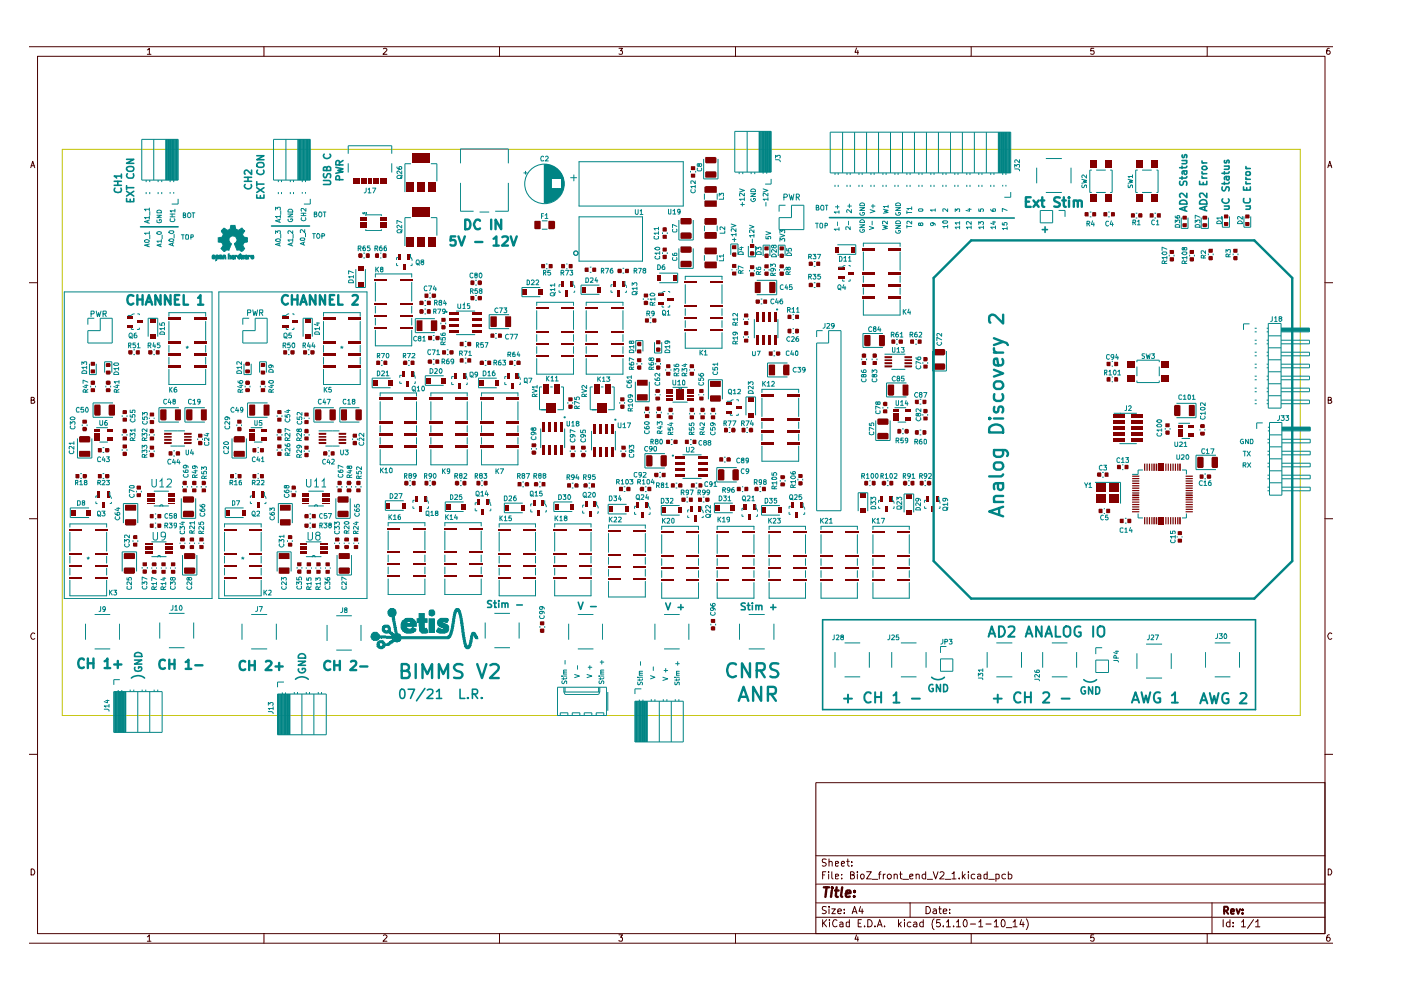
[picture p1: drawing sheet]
<svg xmlns="http://www.w3.org/2000/svg" width="297mm" height="210mm" viewBox="0 0 297 210" stroke-linecap="round" stroke-linejoin="round" font-family="sans-serif">
<g fill="none" stroke="#480000" stroke-width=".21">
<path d="M6.3 9.9h276.3M8 11.9h272.9v186.1h-272.9zM31.2 10.6l.5-.4v1.3M31.2 11.5h.8M56 9.9v2M81.3 10.3l.5-.1 .2 .4-.8 .9h.8M105.9 9.9v2M131.2 10.2h.8l-.4 .6h.3v.6h-.7M156 9.9v2M181.6 10.2l-.3 .9h.7M181.9 10.7v.8M205.9 9.9v2"/>
<path d="M231.9 10.2h-.6l-.1 .6h.7a.48 .48 0 0 1 0 .6 .48 .48 0 0 1-.7 0M255.9 9.9v2M281.9 10.2l-.5 .1-.1 1 .2 .2 .4-.1 .1-.4-.1-.2h-.6v.2M6.5 35.6l.4-1.4 .5 1.4M6.6 35.1h.7M281.5 35.6l.4-1.4 .5 1.4M281.6 35.1h.7M6.3 59.9h1.7M280.9 59.9h1.7M6.6 84.8h.6v-.5l-.6-.1v1.3h.5l.3-.4-.4-.3M281.6 84.8h.6v-.5l-.6-.1v1.3h.5l.3-.4-.4-.3M6.3 110h1.7"/>
<path d="M280.9 110h1.7M7.4 134.4a.57 .57 0 0 0-.8 0 .57 .57 0 0 0 0 .8l.3 .4 .5-.2M282.4 134.4a.57 .57 0 0 0-.8 0 .57 .57 0 0 0 0 .8l.3 .4 .5-.2M6.3 159.9h1.7M280.9 159.9h1.7M173 165.9h107.9v32.1h-107.9zM6.3 200h276.3M6.6 184.2a.71 .71 0 0 1 .7 .5 .71 .71 0 0 1-.2 .8h-.5zM31.2 198.6l.5-.4v1.4M31.2 199.6h.8M56 198v2M81.3 198.4l.1-.2h.4l.2 .4-.8 1h.8"/>
<path d="M105.9 198v2M131.2 198.2h.8l-.4 .5 .4 .3-.1 .5-.5 .1-.2-.2M156 198v2M173 194.5h107.9M173 191.4h107.9M173 187.5h107.9M173 181.4h107.9M174.4 195v1.5M174.4 185.5h.4M174.6 195.7l.7 .8M175.1 184.8h-.7v1.6M175.2 192.3h-.8a.61 .61 0 0 0 .1 .6 .61 .61 0 0 0 .6 .2l.1 .4a.6 .6 0 0 1-.9 .1"/>
<path d="M175.2 182.2h-.8a.53 .53 0 0 0 .1 .6 .53 .53 0 0 0 .5 .2l.2 .2-.2 .4h-.7M175.3 195l-.9 .9M175.7 184.8v.2M175.7 185.3v1.1M175.8 192.2v.2M175.8 182.8l.1-.1a.36 .36 0 0 1 .5 .2v.7M175.8 182.1v1.5M175.8 192.7v1M175.9 195v.2M175.9 195.5v1M176.4 192.7h.7l-.7 1h.7M176.4 184.8v1.3l.2 .3"/>
<path d="M177.1 185.8l.7-.1-.2-.4-.5 .1v.9h.6M177.1 183.1l.7-.1-.2-.4-.5 .1v.9h.6M177.5 195.2l-.4-.2a.78 .78 0 0 0-.6 .7 .78 .78 0 0 0 .6 .8l.4-.2M177.6 193.2l.8-.1-.1-.3-.4-.1-.3 .3v.5l.3 .2 .4-.1M178.1 195.6h.5l.1 .9M178.4 183.1l.7-.1-.2-.4-.4 .1-.1 .7 .2 .2h.4M178.5 186.2v.2M178.5 185.4v.1M178.7 195.9l-.6 .1v.4h.6M179 193.5v.2M179 192.8v.2M179.5 182.6h.6"/>
<path d="M179.7 182.1v1.3l.4 .2M180.1 195.6l-.4-.1-.3 .2v.6l.3 .2 .4-.1M180.1 195v1.5M180.3 185.5h.6l.2-.4-.3-.3h-.5v1.6h.5l.3-.2 .1-.4-.4-.3M180.6 183.5v.1M180.6 182.7v.2M180.7 193.7l.5-1.5 .5 1.5M180.8 193.3h.7M181.6 198.2l-.3 .9h.7M181.8 184.8v.2M181.8 185.3v1.1M181.9 198.6v1"/>
<path d="M181.9 195.7h.6M182.5 192.2l-.4 1h.9M182.5 185.6l.2-.3h.3l.2 .3v.4l-.2 .4-.5-.2zM182.6 195h-.7v1.5h.7M182.8 192.7v1M183.3 196.3v.2M183.7 184.8h1l-1 1.6h1M184 195a.78 .78 0 0 1 .9 .7 .78 .78 0 0 1-.9 .8zM184.9 186.4h1.2M185.5 196.3v.2M186 196.5l.5-1.5 .5 1.5M186.2 196.1h.7"/>
<path d="M186.3 185.3h.5M186.8 184.8l-.4 .3v1.3M187.3 185.3v1.1M187.5 196.3v.2M187.7 185.3l-.4 .3M188.1 185.6a.47 .47 0 0 1 .5-.3 .47 .47 0 0 1 .4 .3v.4l-.4 .4-.4-.2zM189.6 185.5l.2-.2 .4 .2v.9M189.6 185.3v1.1M190.5 195v1.5M190.7 195.9l.4 .6M190.8 185.3h.5M190.9 184.8v1.3l.4 .3"/>
<path d="M191.1 195.5l-.6 .6M191.4 186.4h1.2M191.8 195v.2M191.8 195.5v1M192.9 185.8l.6-.1v-.3l-.4-.1-.2 .2 .1 .8h.5M193 191.4v3.1M193.1 195.6h-.6l-.1 .7a.52 .52 0 0 0 .7 .1M193.7 195.6h.6l.1 .9M194.2 185.5l.3-.2 .4 .2v.9M194.2 185.3v1.1M194.4 195.9h-.5l-.3 .3 .3 .3 .5-.1M195.7 195.6h-.5l-.2 .7a.52 .52 0 0 0 .7 .1"/>
<path d="M195.7 195v1.5M196.3 185.4a.52 .52 0 0 0-.8 .2l.2 .7h.6M196.3 184.8v1.6M196.3 192.2a.78 .78 0 0 1 1 .8 .78 .78 0 0 1-1 .7zM196.6 186.4h1.1M197.9 192.8h.6v.9M197.9 184.8l.5 1.6 .5-1.6M198 194.8a1.74 1.74 0 0 0 0 2.3M198.5 193.1h-.5l-.2 .3 .2 .3 .5-.1M199.1 192.7h.5M199.2 192.2v1.3l.4 .2M199.3 195h-.7l-.1 .7 .2-.1 .5 .1 .2 .6-.3 .2h-.4l-.2-.2"/>
<path d="M199.3 185l.6-.2 .3 .5-1 1.1h1M200 193.2l.7-.1v-.3l-.5-.1-.2 .3v.5l.2 .2 .5-.1M200 196.3v.2M200.4 186.4h1.2M200.7 195.5l.4-.5v1.5M200.7 196.5h.8M201.3 193.5v.2M201.3 192.8v.2M201.8 185.3l.4-.2 .1-.3v1.6M201.8 186.4h.9M202.2 196.3v.2M202.8 195.5l.4-.5v1.5"/>
<path d="M202.8 196.5h.8M203.4 186.2v.2M204 184.8v1.6M204.2 185.8l.4 .6M204.6 195a.89 .89 0 0 1 .3 1.4l-.2 .1a.88 .88 0 0 1-.1-1.5zM204.6 185.3l-.6 .6M205.3 184.8v.2M205.3 185.3v1.1M205.7 195.9h1.1M205.9 198v2M206.7 185.4a.52 .52 0 0 0-.8 .2l.2 .7h.6M207.3 185.4l.5-.1 .1 .2v.9"/>
<path d="M207.5 195.5l.4-.5v1.5M207.5 196.5h.9M207.9 185.7l-.6 .1v.5h.6M209 195.9h1.1M209.3 185.4l-.4-.1-.3 .2v.7l.3 .2 .4-.1M209.3 184.8v1.6M209.6 186.4h1.2M210.8 195.5l.4-.5v1.5M210.8 196.5h.9M211.2 185.4l.4-.1 .2 .2v.7l-.2 .2-.4-.1M211.2 185.3v1.6M212.3 195.2l.3-.2a.82 .82 0 0 1 .5 .7 .82 .82 0 0 1-.5 .8l-.3-.2v-.4z"/>
<path d="M213.2 185.4a.52 .52 0 0 0-.8 .2l.2 .7h.6M213.4 196.7h1.1M213.8 185.4a.52 .52 0 0 1 .7 .2l-.1 .7h-.6M213.8 184.8v1.6M214.8 195.5l.4-.5v1.5M214.8 196.5h.8M216.6 195l-.4 1h1M216.9 195.5v1M217.6 194.8a1.74 1.74 0 0 1 0 2.3M231.9 198.2h-.6l-.1 .7 .3-.2 .4 .1v.7l-.4 .1-.3-.2M255.9 198v2M257 191.4v6.6"/>
<path d="M259.3 195v1.5M260.8 195.6l-.5-.1-.3 .3v.5l.3 .2 .5-.1M260.8 195v1.5M261.5 196.3v.2M261.5 195.6v.1M263.2 195.5l.5-.5v1.5M263.2 196.5h.9M265.8 195l-1.3 1.8M266.2 195.5l.5-.5v1.5M266.2 196.5h.9M281.6 184.2a.71 .71 0 0 1 .7 .5 .71 .71 0 0 1-.2 .8h-.5zM281.9 198.2a.58 .58 0 0 0-.6 .6v.7l.5 .1 .2-.3v-.3l-.2-.3h-.3l-.2 .3"/>
</g>
<path d="M259.5 193.1h.6a.47 .47 0 0 0 .3-.4 .47 .47 0 0 0-.3-.5h-.6v1.6M259.9 193.1l.5 .7M261 193.3l.7-.1-.2-.5-.4 .1-.1 .8 .2 .2 .4-.1M262.2 192.7l.3 1.1 .4-1.1M263.4 193.6v.2M263.4 192.8v.2" fill="none" stroke="#480000" stroke-width=".42"/>
<path d="M174.7 188.1h1.1M175.3 188.1l-.3 2.1M176.4 188.8l-.2 1.4M176.4 188.1v.3M177 188.8h.8M177.4 188.1l-.2 1.8 .4 .3M178.6 188.1l-.3 1.8 .3 .3M179.3 189.5l1-.2v-.4h-.8l-.2 1 .3 .3 .6-.1M181.1 190v.2M181.2 188.9v.2" fill="none" stroke="#480000" stroke-width=".51"/>
<circle cx="122.1" cy="53.7" r=".47" fill="none" stroke="#840084" stroke-width=".21"/>
<path d="M13.2 31.7h262.5v120h-262.5z" fill="none" stroke="#c2c200" stroke-width=".21"/>
<g fill="#840000">
<path d="M67.9 115.3h1.5v.3h-1.5z"/>
<path d="M67.9 115.8h1.5v.3h-1.5z"/>
<path d="M67.9 116.3h1.5v.3h-1.5z"/>
<path d="M67.9 116.8h1.5v.3h-1.5z"/>
<path d="M67.9 117.3h1.5v.2h-1.5z"/>
<path d="M73 114.1l.2-.1h.6l.2 .1-.1 .7h-.8z"/>
<path d="M73.6 103.5h.7l.2 .3-.1 .6h-.8z"/>
<path d="M71.5 105.4l.2-.2h2.1l.1 1.2-.2 .2h-2l-.2-.2z"/>
<path d="M71.7 108.3h2l.2 .2v1.1h-2.2l-.2-.1v-1z"/>
<path d="M85.2 106.6h.8v1.2h-.8z"/>
<path d="M81.9 106.6h.8v1.2h-.8z"/>
<path d="M71.5 102l.8-.1 .2 .2v.6l-.2 .2-.8-.1z"/>
<path d="M71.6 103.5l.9 .1-.1 .8-.9-.1z"/>
<path d="M75.5 102h1v.8h-1z"/>
<path d="M75.6 103.5l.9 .1-.1 .8-.9-.1z"/>
<path d="M73.7 101.9l.7 .1 .1 .6-.2 .3h-.6l-.2-.2v-.6z"/>
<path d="M73 115.7l.9-.1 .1 .6-.2 .2h-.6l-.2-.2z"/>
<path d="M75 114h.9v.7l-.8 .1z"/>
<path d="M75 115.7l.9-.1v.7l-.8 .1z"/>
<path d="M71 114h.9l.1 .7-.9 .1z"/>
<path d="M71 115.7l.9-.1 .1 .7-.9 .1z"/>
<path d="M71.9 117.3h2.2l.1 1.1-2.3 .1z"/>
<path d="M68.4 104.6h1.5v.2h-1.5z"/>
<path d="M68.4 105.1h1.5v.2h-1.5z"/>
<path d="M68.4 105.6h1.5v.2h-1.5z"/>
<path d="M68.4 106.1h1.5v.2h-1.5z"/>
<path d="M68.4 106.6h1.5v.2h-1.5z"/>
<path d="M64.5 92.6l.9-.1v.8l-.8 .1z"/>
<path d="M64.5 91.1l.2-.2 .7 .1v.8h-.9z"/>
<path d="M64.5 96.1h.9v.8h-.9z"/>
<path d="M64.6 94.5h.8v.7l-.8 .1z"/>
<path d="M64.5 87.5h.9v.7l-.8 .1z"/>
<path d="M64.5 89.2l.9-.1v.7l-.8 .1z"/>
<path d="M66.8 86.9h1.3v2.2l-1 .1-.3-.2z"/>
<path d="M70.1 95.8h.9l-.1 .8-.8-.1z"/>
<path d="M74.9 93.5l.8 .1-.1 .8-.8-.1v-.7z"/>
<path d="M71.8 93.7h1.6v.4h-1.5z"/>
<path d="M71.8 93h1.6v.5h-1.6z"/>
<path d="M71.8 92.5h1.6v.3h-1.6z"/>
<path d="M68.6 95.7h.7v.9l-.8-.1z"/>
<path d="M67.6 91.8h1.6v.3l-1.6 .1z"/>
<path d="M67.6 92.5h1.6v.3h-1.6z"/>
<path d="M67.6 93h1.6v.5h-1.6z"/>
<path d="M67.6 93.7h1.6v.4h-1.6z"/>
<path d="M74.8 92l.8-.1 .1 .8-.9 .1z"/>
<path d="M75.4 86.8h1.2l.1 .2v2l-.2 .2h-.9l-.2-.2z"/>
<path d="M72.3 86.9h1.3v2.2l-1.1 .1-.2-.2z"/>
<path d="M71.8 91.8h1.6v.3l-1.5 .1z"/>
<path d="M69.9 86.8h1.2l.1 .2v2l-.2 .2h-.9l-.3-.2z"/>
<path d="M82.4 80.6h.9v1.2h-.9z"/>
<path d="M79.1 80.6h.9v1.2h-.9z"/>
<path d="M80.3 84.3h2.8v.5h-2.8z"/>
<path d="M80.3 89.4h2.8v.5h-2.8z"/>
<path d="M85.8 84.3h2.7v.5h-2.7z"/>
<path d="M80.3 91.9h2.8v.6h-2.8z"/>
<path d="M80.3 94.5h2.8v.5h-2.8z"/>
<path d="M85.8 94.5h2.7v.5h-2.7z"/>
<path d="M85.8 91.9h2.7v.6h-2.7z"/>
<path d="M85.8 89.4h2.7v.5h-2.7z"/>
<path d="M101.2 105.7h.6v1.3h-.6z"/>
<path d="M101.1 101.9h.6l.2 .2v.7l-.2 .2-.7-.1z"/>
<path d="M102.7 101.9l.7 .1v.9l-.7 .1-.2-.2v-.7z"/>
<path d="M97.9 106.8h.9v1.2h-.9z"/>
<path d="M94.6 106.8h.9v1.2h-.9z"/>
<path d="M114.8 106h.6v1.3h-.6z"/>
<path d="M112.9 106h.6v1.3h-.6z"/>
<path d="M113.9 108.1h.6v1.3h-.6z"/>
</g>
<path d="M111 112.3h2.7" fill="none" stroke="#840000" stroke-width=".42"/>
<g fill="#840000">
<path d="M110.4 107.1h.9v1.2h-.9z"/>
<path d="M103.1 105.7h.6v1.3h-.6z"/>
<path d="M102.1 107.9h.6v1.2h-.6z"/>
<path d="M109.8 102.2l.8 .1v.8h-.9z"/>
</g>
<path d="M105.7 112.3h2.7" fill="none" stroke="#840000" stroke-width=".42"/>
<path d="M107.1 107.1h.8v1.2h-.8z" fill="#840000"/>
<path d="M105.7 117.4h2.7M105.7 119.9h2.7M111 117.4h2.7M111 119.9h2.7M105.7 122.5h2.7M111 122.5h2.7" fill="none" stroke="#840000" stroke-width=".42"/>
<g fill="#840000">
<path d="M114.5 133.3h.8l.1 .8-.8 .1-.1-.2z"/>
<path d="M114.6 131.7h.7l.1 .8-.8 .1z"/>
</g>
<path d="M94.1 112.1h2.8M94.1 117.1h2.8M94.1 119.7h2.8M99.5 112.1h2.8M99.5 117.1h2.8M99.5 119.7h2.8M94.1 122.2h2.8M99.5 122.2h2.8" fill="none" stroke="#840000" stroke-width=".42"/>
<g fill="#840000">
<path d="M113.4 102.2l.6 .1v.8l-.8-.1v-.6z"/>
<path d="M114.9 102.2l.8 .1v.8h-.9z"/>
<path d="M111.4 102.2h.6l.2 .2-.1 .7h-.8v-.7z"/>
<path d="M112.8 95.6h.8v.8h-.7l-.2-.1z"/>
<path d="M96.4 102.1l.2-.2h.6l.2 .2v.7l-.3 .2-.6-.1z"/>
<path d="M98 102h.9v.9h-.8z"/>
<path d="M91.1 94.5h2.8v.5h-2.8z"/>
<path d="M96.5 94.5h2.7v.5h-2.7z"/>
<path d="M101.9 94.5h2.7v.5h-2.7z"/>
<path d="M112.8 94h.8v.8h-.8z"/>
<path d="M107.3 94.5h2.7v.5h-2.7z"/>
<path d="M107.3 91.9h2.7v.6h-2.7z"/>
<path d="M107.3 89.4h2.7v.5h-2.7z"/>
<path d="M115 89.5h.6v1.9h-.6z"/>
<path d="M115 94.4h.6v2h-.6z"/>
<path d="M98.1 79h.6v1.3h-.6z"/>
<path d="M96.2 79h.6v1.3h-.6z"/>
<path d="M97.1 81.1h.6v1.3h-.6z"/>
<path d="M99.1 76h.8v.9h-.8z"/>
<path d="M93.6 80.1h1v1.2h-1z"/>
<path d="M109.3 79h.7v1.3h-.7z"/>
<path d="M107.4 79h.6v1.3h-.6z"/>
<path d="M108.4 81.1h.6v1.3h-.6z"/>
<path d="M107.9 76.5h.9l-.1 .9h-.8z"/>
<path d="M109.6 76.5h.6l.2 .1-.1 .8-.8-.1v-.7z"/>
<path d="M101.7 76.6l.2-.1h.5l.2 .1v.7l-.8 .1z"/>
<path d="M103.3 76.5h.8v.9l-.8-.1z"/>
<path d="M99.1 72.6l.7-.1 .1 .8-.8 .1z"/>
<path d="M100.2 70h1.9v.6h-1.9z"/>
<path d="M100.2 68.7h1.9v.6h-1.9z"/>
<path d="M100.2 67.5h1.9v.6h-1.9z"/>
<path d="M101.3 62.7h.8v1h-.8z"/>
<path d="M110.8 61.3h1v1.3h-1z"/>
<path d="M105.7 70.7h.6l.1 .2-.1 .7h-.7z"/>
<path d="M104 70.8l.7-.1 .1 .9h-.7z"/>
<path d="M107.1 67.1h1.3l-.1 2.2h-1.2z"/>
<path d="M104.1 67.1h1.2l-.1 2.2h-1.1z"/>
<path d="M100.2 66.2h1.9v.6h-1.9z"/>
</g>
<path d="M113.6 65.3h2.7M113.6 70.4h2.7M113.6 72.9h2.7M113.6 75.5h2.7" fill="none" stroke="#840000" stroke-width=".42"/>
<g fill="#840000">
<path d="M104.9 80.6h.8v1.2h-.8z"/>
<path d="M101.6 80.6h.9v1.2h-.9z"/>
<path d="M101.9 84.3h2.7v.5h-2.7z"/>
<path d="M107.3 84.3h2.7v.5h-2.7z"/>
<path d="M97.5 72.6l.8-.1v.9l-.8-.1z"/>
<path d="M95.2 66.2h2v.6h-2z"/>
<path d="M95.2 67.5h2v.6h-2z"/>
<path d="M95.2 68.7h2v.6h-2z"/>
<path d="M95.2 70h2v.6h-2z"/>
<path d="M97.5 76.1l.1-.2h.6l.1 1h-.8z"/>
<path d="M90.3 80.1h1v1.2h-1z"/>
<path d="M90.8 71.2h.8l-.1 .9h-.7z"/>
<path d="M92.4 71.2l.8 .1v.7l-.2 .1h-.6z"/>
<path d="M93.7 74.3h.9l-.1 .9-.8-.1z"/>
<path d="M95.3 74.3h.9v.7l-.2 .2-.7-.1z"/>
<path d="M99.7 62.7l.9 .1-.1 .9-.8-.1z"/>
<path d="M99.7 59.5h.9v.8l-.2 .2-.7-.1z"/>
<path d="M101.3 59.6l.1-.2h.6l.2 .2v.7l-.2 .2h-.6l-.1-.2z"/>
<path d="M91.6 62.2h.8l.1 .8-.2 .2-.8-.1z"/>
<path d="M91.1 84.3h2.8v.5h-2.8z"/>
<path d="M91.1 89.4h2.8v.5h-2.8z"/>
<path d="M91.1 91.9h2.8v.6h-2.8z"/>
<path d="M96.5 91.9h2.7v.6h-2.7z"/>
<path d="M96.5 89.4h2.7v.5h-2.7z"/>
<path d="M96.5 84.3h2.7v.5h-2.7z"/>
<path d="M101.9 89.4h2.7v.5h-2.7z"/>
<path d="M101.9 91.9h2.7v.6h-2.7z"/>
<path d="M90.1 62.2l.7 .1v.9l-.8-.1z"/>
</g>
<path d="M79.4 64.4h2.7M79.4 66.9h2.7M79.4 69.5h2.7M84.8 64.4h2.7M84.8 66.9h2.7M84.8 69.5h2.7" fill="none" stroke="#840000" stroke-width=".42"/>
<g fill="#840000">
<path d="M87.4 43.9h3.7v2.1h-3.7z"/>
<path d="M86.2 38.8h1.5v1.9h-1.5z"/>
<path d="M90.8 38.8h1.5v1.9h-1.5z"/>
<path d="M88.5 38.8h1.5v1.9h-1.5z"/>
<path d="M87.4 32.4h3.7v2.1h-3.7z"/>
<path d="M90.8 50.2h1.5v2h-1.5z"/>
<path d="M88.5 50.2h1.5v2h-1.5z"/>
<path d="M90.5 63.8h.9l-.1 .9-.8-.1z"/>
<path d="M89.1 63.8h.6l.1 .1-.1 .8-.8-.1v-.7z"/>
<path d="M86.4 53.8h.6v1.2h-.6z"/>
<path d="M84.4 53.8h.6v1.2h-.6z"/>
<path d="M85.4 55.9h.6v1.3h-.6z"/>
</g>
<path d="M84.8 59.3h2.7" fill="none" stroke="#840000" stroke-width=".42"/>
<g fill="#840000">
<path d="M86.2 50.2h1.5v2h-1.5z"/>
<path d="M80.7 48.1h1.3v.2h-1.3z"/>
<path d="M80.7 47.6h1.3v.2h-1.3z"/>
<path d="M80.7 47.1h1.3v.2h-1.3z"/>
<path d="M80.7 46.6h1.3v.2h-1.3z"/>
<path d="M80.7 46.1h1.3v.2h-1.3z"/>
<path d="M79.7 53.7l.6 .1v.9l-.8-.1v-.8z"/>
<path d="M81.1 53.8h.8l.1 .8-.8 .1z"/>
<path d="M76.3 47.1h1.4v.2h-1.4z"/>
<path d="M76.3 47.6h1.4v.2h-1.4z"/>
<path d="M76.3 48.1h1.4v.2h-1.4z"/>
<path d="M76.1 53.7l.7 .1 .1 .7-.2 .2h-.6l-.2-.2v-.7z"/>
<path d="M77.6 53.8h.8v.8h-.8z"/>
<path d="M75.9 56.6h1.1v.9h-1.1z"/>
<path d="M75.9 59.9h1.1v.9h-1.1z"/>
</g>
<path d="M79.4 59.3h2.7" fill="none" stroke="#840000" stroke-width=".42"/>
<g fill="#840000">
<path d="M76.3 46.1h1.4v.2h-1.4z"/>
<path d="M76.3 46.6h1.4v.2h-1.4z"/>
<path d="M75.3 37.8h.2v1.1h-.2z"/>
<path d="M76 37.8h.4v1.1h-.4z"/>
<path d="M75.8 37.8h.2v1.1h-.2z"/>
<path d="M74.9 37.8h.4v1.1h-.4z"/>
<path d="M76.5 37.8h.4v1.1h-.4z"/>
<path d="M77 37.8h.3v1.1h-.3z"/>
<path d="M77.6 37.8h.2v1.1h-.2z"/>
<path d="M78.1 37.8h.2v1.1h-.2z"/>
<path d="M78.6 37.8h.2v1.1h-.2z"/>
<path d="M79.1 37.8h.2v1.1h-.2z"/>
<path d="M79.5 37.8h.3v1.1h-.3z"/>
<path d="M80 37.8h.3v1.1h-.3z"/>
<path d="M80.9 37.8h.2v1.1h-.2z"/>
<path d="M81.6 37.8h.4v1.1h-.4z"/>
<path d="M81.4 37.8h.2v1.1h-.2z"/>
<path d="M80.5 37.8h.4v1.1h-.4z"/>
<path d="M66.2 111h.8l-.1 .9-.8-.1z"/>
<path d="M64.6 111l.8 .1v.7l-.1 .1h-.6l-.2-.1z"/>
<path d="M64.5 109.1l.2-.1h.7v.8l-.8 .1z"/>
<path d="M66.1 109.1h.9l-.1 .8-.8-.1z"/>
</g>
<path d="M47.4 112.3h2.7M47.4 117.4h2.7M47.4 119.9h2.7M52.8 112.3h2.7M52.8 117.4h2.7M52.8 119.9h2.7M47.4 122.5h2.7M52.8 122.5h2.7" fill="none" stroke="#840000" stroke-width=".42"/>
<g fill="#840000">
<path d="M63.6 117.3h1.4v.2h-1.4z"/>
<path d="M63.6 116.8h1.4v.3h-1.4z"/>
<path d="M65 119.3l.9-.1 .1 .8-.9 .1z"/>
<path d="M65.1 120.8h.8l.1 .8-.9 .1z"/>
<path d="M63 119.3l.9-.1v.8l-.8 .1z"/>
<path d="M63 120.9l.2-.2h.6l.1 .9-.7 .1-.2-.2z"/>
<path d="M59.2 120.3h2.1l.1 1.3h-2.3z"/>
<path d="M59.2 117.3h2.1l.1 1.2h-2.3z"/>
<path d="M67.1 119.3l.8-.1 .1 .8-.9 .1z"/>
<path d="M67.1 120.8l.9 .1-.1 .8-.8-.1z"/>
<path d="M69.1 120.8h.8v.8l-.8 .1z"/>
<path d="M69 119.3l.8-.1 .1 .9h-.8z"/>
<path d="M72 120.3h2l.2 .2v1l-.2 .2h-2l-.2-.2v-1z"/>
<path d="M63.6 116.3h1.4v.3h-1.4z"/>
<path d="M63.6 115.8h1.4v.3h-1.4z"/>
<path d="M63.6 115.3h1.4v.3h-1.4z"/>
<path d="M61 113.5h.9l.1 .7-1 .1z"/>
<path d="M61 115.1h.9l.1 .7-.9 .1z"/>
<path d="M89.8 105.2h.6v1.3h-.6z"/>
<path d="M90.1 101.9h.6l.1 .2v.7l-.1 .2-.7-.1z"/>
<path d="M91.5 102.1l.2-.2h.6l.2 .3-.1 .7h-.8z"/>
<path d="M85.9 101.9h.5l.2 .2-.1 .8-.6 .1-.2-.2v-.7z"/>
<path d="M87.3 102h.8v.9h-.7z"/>
<path d="M88 105.2h.6v1.3h-.6z"/>
<path d="M88.9 107.4h.6v1.2h-.6z"/>
</g>
<path d="M82.1 112.1h2.7M82.1 117.1h2.7M82.1 119.7h2.7M87.5 112.1h2.8M87.5 117.1h2.8M87.5 119.7h2.8M82.1 122.2h2.7M87.5 122.2h2.8" fill="none" stroke="#840000" stroke-width=".42"/>
<g fill="#840000">
<path d="M50.4 89l.8 .1-.1 .7-.8-.1z"/>
<path d="M50.3 90.6l.8-.1 .1 .2v.6l-.1 .1h-.7z"/>
<path d="M52.8 90.9h1.2v.6h-1.2z"/>
<path d="M52.1 82.4l.7-.1 .2 .2-.1 .6h-.8z"/>
<path d="M52.8 85.9h1.3v2.1l-.2 .1h-1.1z"/>
<path d="M55.3 82.4l.8-.1 .1 .8h-.9z"/>
<path d="M55.3 80.8h.9v.7h-.9z"/>
<path d="M52.1 80.8l.7-.1 .2 .2v.5l-.2 .2h-.6l-.2-.2z"/>
<path d="M55.3 78.6h.8l.1 .7-.8 .1z"/>
<path d="M55.3 77h.8l.1 .7-.9 .1z"/>
<path d="M58.8 91.1l.1-.2 .8 .1v.8l-.8 .1-.1-.2z"/>
<path d="M55.5 90.9h1.1v.6h-1.1z"/>
<path d="M58.8 87h.9v.8l-.9-.1z"/>
<path d="M58.8 88.6h.8l.1 .7-.9 .1z"/>
<path d="M55.9 85.9h1.2v2.2h-1.2z"/>
<path d="M52.1 76.8l.7-.1 .2 .2-.1 .7h-.8z"/>
<path d="M52.1 78.3h.8l.1 .7-.2 .2h-.6l-.2-.2z"/>
<path d="M41.1 77.5h2.7v.5h-2.7z"/>
<path d="M41.1 74.9h2.7v.5h-2.7z"/>
<path d="M42.1 93.5h.7l.1 .1v.6l-.1 .2-.8-.1z"/>
<path d="M42 92l.8-.1 .1 .8-.8 .1z"/>
<path d="M42.6 86.9h1.3v2.2l-1.1 .1-.2-.2z"/>
<path d="M39 93.7h1.6v.4h-1.6z"/>
<path d="M39 93h1.6v.4l-1.6 .1z"/>
<path d="M39 92.5h1.6v.3h-1.6z"/>
<path d="M39 91.8h1.6v.3l-1.6 .1z"/>
<path d="M93.6 67.4l.9 .1-.1 .7h-.8z"/>
<path d="M93.6 68.9h.7l.2 .2v.6l-.2 .1h-.7z"/>
<path d="M91.4 68h1.3l-.1 2.2-1.2-.1z"/>
<path d="M88.9 65.7l.2-.2 .6 .1 .1 .7-.1 .2h-.6l-.2-.1z"/>
<path d="M90.5 65.6h.9v.9h-.9z"/>
<path d="M61.6 74.3h.9v.7l-.2 .2h-.6l-.1-.2z"/>
<path d="M60 74.3h.9l-.1 .9-.8-.1z"/>
<path d="M65.8 74.3h.8v.8l-.6 .1-.2-.2z"/>
<path d="M64.3 74.3h.8v.7l-.2 .2-.6-.1z"/>
<path d="M59.8 67h1.3v.6h-1.3z"/>
<path d="M59.8 68.8h1.3v.6h-1.3z"/>
<path d="M61.9 67.9h1.3v.6h-1.3z"/>
<path d="M64.6 70.9h1.3v.9h-1.3z"/>
<path d="M64.6 67.6h1.3v.9h-1.3z"/>
<path d="M68.4 67.3h2.7v.5h-2.7z"/>
<path d="M68.4 72.4h2.7v.5h-2.7z"/>
<path d="M68.4 74.9h2.7v.5h-2.7z"/>
<path d="M68.4 77.5h2.7v.5h-2.7z"/>
<path d="M73.8 77.5h2.7v.5h-2.7z"/>
<path d="M73.8 74.9h2.7v.5h-2.7z"/>
<path d="M73.8 72.4h2.7v.5h-2.7z"/>
<path d="M73.8 67.3h2.7v.5h-2.7z"/>
<path d="M88.3 68l1.3-.1-.1 2.3-1.2-.1z"/>
<path d="M85.5 76.5h.7l.2 .1v.7l-.9 .1z"/>
<path d="M87 76.5h.8l.1 .9-.9-.1z"/>
<path d="M90.8 76.3l.6-.1 .2 .2-.1 .7h-.7z"/>
<path d="M92.3 76.3h.8v.8h-.7z"/>
<path d="M87.1 78.7h.6v1.3h-.6z"/>
<path d="M85.2 78.7h.6v1.3h-.6z"/>
<path d="M86.1 80.9h.6v1.2h-.6z"/>
<path d="M79.8 76.5h.6l.2 .1-.1 .8h-.7z"/>
<path d="M81.4 76.5h.7v.9l-.8-.1z"/>
<path d="M31.2 106.1h1.6v.2h-1.6z"/>
<path d="M31.2 105.6h1.6v.2h-1.6z"/>
<path d="M31.2 105.1h1.6v.2h-1.6z"/>
<path d="M31.2 104.6h1.6v.2h-1.6z"/>
<path d="M29 103h.8l.1 .8h-.9z"/>
<path d="M35.6 104.6h1.5v.2h-1.5z"/>
<path d="M35.6 105.1h1.5v.2h-1.5z"/>
<path d="M35.6 105.6h1.5v.2h-1.5z"/>
<path d="M35.6 106.1h1.5v.2h-1.5z"/>
<path d="M35.6 106.6h1.5v.2h-1.5z"/>
<path d="M42.8 101.9h.7l.2 .2v.6l-.2 .2-.7-.1z"/>
<path d="M42.8 103.5h.8v.9h-.8z"/>
<path d="M40.7 102h1v.8h-1z"/>
<path d="M40.8 103.5l.9 .1-.1 .8-.9-.1z"/>
<path d="M38.9 101.9l.7 .1-.1 .9h-.6l-.2-.2v-.6z"/>
<path d="M38.8 103.5h.7l.1 .9h-.8z"/>
<path d="M38.8 105.3l2.2-.1 .1 .2v.9l-.1 .3h-2.1l-.1-.2z"/>
<path d="M38.9 108.3h2.1l.1 .2v1l-.1 .1h-2.1l-.1-1.1z"/>
<path d="M31.2 106.6h1.6v.2h-1.6z"/>
<path d="M29 104.6h.9v.7l-.9 .1z"/>
<path d="M26.6 110.1h2.2l.1 1.2-.2 .1h-2l-.2-.1z"/>
<path d="M31.7 109.1l.8-.1 .1 .8-.8 .1z"/>
<path d="M33.4 109.1l.7-.1 .1 .8-.8 .1z"/>
<path d="M28.2 113.6l.2-.1h.6l.1 .8h-.8z"/>
<path d="M28.2 115.1h.9v.7l-.8 .1z"/>
<path d="M35.1 116.8h1.6v.3h-1.6z"/>
<path d="M35.1 117.3h1.6v.2h-1.6z"/>
<path d="M38.2 114.1l.2-.1h.6l.2 .1-.1 .7h-.8z"/>
<path d="M38.2 115.7l.9-.1 .1 .6-.2 .2h-.6l-.2-.2z"/>
<path d="M42.2 114h.9l.1 .7-1 .1z"/>
<path d="M42.2 115.6h.9l.1 .7-.9 .1z"/>
<path d="M40.2 114h.9v.7l-.8 .1z"/>
<path d="M40.2 115.7l.9-.1v.7l-.8 .1z"/>
<path d="M39.1 117.3h2.1l.2 .1-.1 1.1h-2.2z"/>
<path d="M39.1 120.3h2.1l.2 .2-.1 1.1h-2.3z"/>
<path d="M55.4 104.2h.6v1.4h-.6z"/>
<path d="M54.4 106.3h.6v1.3h-.6z"/>
<path d="M61.8 103h.8l.1 .1v.6l-.9 .1z"/>
<path d="M61.8 104.6h.9v.8l-.9-.1z"/>
<path d="M59.4 110.2l2.2-.1v1.2h-2.2z"/>
<path d="M59.4 107h2.2v1.2l-2.2 .1z"/>
<path d="M53.5 104.2h.6v1.4h-.6z"/>
<path d="M53.5 100.6l.9-.1v.8l-.8 .1z"/>
<path d="M55.1 100.5l.9 .1-.1 .8-.8-.1z"/>
<path d="M48.8 100.6l.8-.1v.8l-.7 .1z"/>
<path d="M50.4 100.5l.8 .1-.1 .8-.7-.1z"/>
<path d="M51.2 108.1h.9v1.2h-.9z"/>
<path d="M47.9 108.1h.9v1.2h-.9z"/>
<path d="M64.1 106.6h1.4v.2h-1.4z"/>
<path d="M64.1 106.1h1.4v.2h-1.4z"/>
<path d="M64.1 105.6h1.4v.2h-1.4z"/>
<path d="M64.1 105.1h1.4v.2h-1.4z"/>
<path d="M64.1 104.6h1.4v.2h-1.4z"/>
<path d="M58.8 92.6l.8-.1 .1 .9h-.9z"/>
<path d="M58.8 94.3l.8-.1 .1 .8-.9 .1z"/>
<path d="M58.8 95.8h.9v.8l-.8 .1-.1-.2z"/>
<path d="M55.1 95l.9 .1-.1 .8-.8-.1z"/>
<path d="M55.5 92.8h1.1v.7h-1.1z"/>
<path d="M53.5 95.1l.9-.1-.1 .9h-.7z"/>
<path d="M49.6 92.5h2.3v1.2l-2.2 .1-.2-.2z"/>
<path d="M49.6 95.6h2.2l.1 1.2-2.3 .1z"/>
<path d="M52.8 92.8h1.2v.7h-1.2z"/>
<path d="M52.8 91.9h1.2v.6h-1.2z"/>
<path d="M30.7 117.3h1.6v.2h-1.6z"/>
<path d="M30.7 116.8h1.6v.3h-1.6z"/>
<path d="M30.7 116.3h1.6v.3h-1.6z"/>
<path d="M30.7 115.8h1.6v.3h-1.6z"/>
<path d="M30.7 115.3h1.6v.3h-1.6z"/>
<path d="M35.1 115.3h1.6v.3h-1.6z"/>
<path d="M35.1 115.8h1.6v.3h-1.6z"/>
<path d="M35.1 116.3h1.6v.3h-1.6z"/>
<path d="M33.4 111l.8 .1-.1 .8-.7-.1z"/>
<path d="M31.7 111.1l.9-.1v.8l-.8 .1z"/>
</g>
<path d="M14.6 112.3h2.8M14.6 117.4h2.8M14.6 119.9h2.8M20.1 112.3h2.7M20.1 117.4h2.7M20.1 119.9h2.7M14.6 122.5h2.8M20.1 122.5h2.7" fill="none" stroke="#840000" stroke-width=".42"/>
<g fill="#840000">
<path d="M32.3 119.3l.8-.1 .1 .8-.9 .1z"/>
<path d="M32.3 120.8l.9 .1-.1 .8h-.8l-.1-.3z"/>
<path d="M34.2 119.3l.9-.1v.9h-.8z"/>
<path d="M34.3 120.8h.8v.9l-.9-.1z"/>
<path d="M36.2 120.8h.9l.1 .8-.9 .1z"/>
<path d="M36.2 119.3l.9-.1 .1 .8-1 .1z"/>
<path d="M30.2 119.3l.9-.1 .1 .8-.9 .1z"/>
<path d="M30.2 120.8h1v.8h-1z"/>
<path d="M26.4 120.3h2l.2 .2v1l-.2 .2h-2l-.2-.2v-1z"/>
<path d="M26.3 117.3h2.2l.1 1.1-2.3 .1z"/>
<path d="M27 67h1.3v.6h-1.3z"/>
<path d="M27 68.8h1.3v.6h-1.3z"/>
<path d="M29.1 67.9h1.3v.6h-1.3z"/>
<path d="M28.8 74.3h.8v.8h-.8z"/>
<path d="M27.3 74.3h.8v.7l-.2 .2h-.6l-.1-.2z"/>
<path d="M31.8 70.9h1.2v.9h-1.2z"/>
<path d="M31.8 67.6h1.2v.9h-1.2z"/>
<path d="M35.6 67.3h2.8v.5h-2.8z"/>
<path d="M35.6 72.4h2.8v.5h-2.8z"/>
<path d="M33 74.3h.8l.1 .8-.8 .1z"/>
<path d="M31.4 74.3h.9v.8l-.7 .1-.2-.2z"/>
<path d="M35.6 74.9h2.8v.5h-2.8z"/>
<path d="M35.6 77.5h2.8v.5h-2.8z"/>
<path d="M41.1 72.4h2.7v.5h-2.7z"/>
<path d="M41.1 67.3h2.7v.5h-2.7z"/>
<path d="M19.2 80.8h1v.7h-1z"/>
<path d="M19.2 76.8l.9-.1 .1 .8-.9 .1z"/>
<path d="M19.2 78.4l.9-.1 .1 .8-.9 .1z"/>
<path d="M22.4 78.7l1-.1 .1 .6-.2 .2h-.8z"/>
<path d="M22.5 77h.9v.8l-1-.1z"/>
<path d="M19.2 82.4l.9-.1 .1 .8h-.9z"/>
<path d="M22.5 82.3l.9 .1v.7h-.9z"/>
<path d="M22.5 80.8l.8-.1 .2 .2v.5l-.2 .2h-.7l-.2-.2z"/>
<path d="M20.1 85.8h1.1l.1 .1v2.1l-.1 .1h-1l-.2-.1z"/>
<path d="M26 87h.8l.1 .7-.9 .1z"/>
<path d="M26 88.6h.8l.1 .7-.8 .1z"/>
<path d="M31.7 89.1h.9l.1 .7-.9 .1z"/>
<path d="M31.7 91l.8-.1 .2 .2v.6l-.2 .2h-.7z"/>
<path d="M26 91l.8-.1 .1 .2v.6l-.1 .2h-.7z"/>
<path d="M31.7 87.5h.9l.1 .7-1 .1z"/>
<path d="M37.1 86.9h1.3v2.2l-1.1 .1-.2-.2z"/>
<path d="M34 86.9h1.3v2.1l-.2 .2h-.9l-.2-.3z"/>
<path d="M39.5 86.8l1.3 .1v2.1l-.2 .2h-.9l-.2-.3z"/>
<path d="M23.1 85.9h1.3v2.1l-.2 .1h-1l-.2-.2z"/>
<path d="M17.5 89h.9v.8h-.9z"/>
<path d="M17.5 90.6h.9l.1 .6-.2 .2h-.7l-.2-.1z"/>
<path d="M22.6 90.9h1.3v.6h-1.3z"/>
<path d="M20 90.9h1.3v.6h-1.3z"/>
<path d="M26.6 107h2.2l.1 1.2-2.3 .1z"/>
<path d="M22.6 104.2h.6v1.4h-.6z"/>
<path d="M21.7 106.3h.6v1.3h-.6z"/>
<path d="M18.4 108.1h.9v1.2h-.9z"/>
<path d="M20.7 104.2h.6v1.4h-.6z"/>
<path d="M20.7 100.5l.9 .1-.1 .8-.8-.1z"/>
<path d="M22.3 100.6l.8-.1 .1 .8-.2 .1h-.6l-.1-.1z"/>
<path d="M16 100.5l.8 .1v.8l-.8-.1z"/>
<path d="M17.5 100.6l.9-.1v.8l-.7 .1-.2-.1z"/>
<path d="M15.1 108.1h.9v1.2h-.9z"/>
<path d="M31.7 96.1l.8-.1 .2 .2v.6l-.2 .1h-.7z"/>
<path d="M31.7 94.5h.9l.1 .7-.9 .1z"/>
<path d="M31.7 92.6l.9-.1 .1 .8-1 .1z"/>
<path d="M34.8 92.5h1.6v.3h-1.6z"/>
<path d="M26 92.6l.8-.1 .1 .8-.9 .1z"/>
<path d="M26 94.3l.8-.1 .1 .8-.8 .1z"/>
<path d="M26 95.8h.8l.1 .1v.6l-.1 .2h-.7z"/>
<path d="M22.3 95.1l.8-.1 .1 .8-.2 .1h-.6l-.1-.1z"/>
<path d="M22.6 92.8h1.3v.7h-1.3z"/>
<path d="M20.7 95l.9 .1-.1 .8-.8-.1z"/>
<path d="M16.9 92.5h2.1l.1 1.1-.1 .2h-2.2v-1.2z"/>
<path d="M16.8 95.6h2.2l.1 1.2-2.3 .1z"/>
<path d="M20 92.8h1.3v.7h-1.3z"/>
<path d="M20 91.9h1.3v.6h-1.3z"/>
<path d="M35.7 95.8l.8-.1 .1 .8-.8 .1z"/>
<path d="M37.3 95.7h.8v.9h-.8z"/>
<path d="M34.8 91.8h1.6v.3l-1.6 .1z"/>
<path d="M34.8 93h1.5l.1 .4-1.6 .1z"/>
<path d="M34.8 93.7h1.6v.4h-1.6z"/>
<path d="M251.4 102.4h1.5v.2h-1.5z"/>
<path d="M251.4 102.9h1.5v.2h-1.5z"/>
<path d="M251.4 103.4h1.5v.2h-1.5z"/>
<path d="M251.4 103.9h1.5v.2h-1.5z"/>
<path d="M251.4 104.4h1.5v.2h-1.5z"/>
<path d="M251.4 104.8h1.4l.1 .4h-1.5z"/>
<path d="M251.4 105.3h1.5v.3l-1.5 .1z"/>
<path d="M251.4 105.8h1.5v.3h-1.5z"/>
<path d="M251.4 106.3h1.5v.3h-1.5z"/>
<path d="M251.4 106.8h1.5v.3h-1.5z"/>
<path d="M251.4 107.4h1.5v.2h-1.5z"/>
<path d="M251.4 107.9h1.5v.2h-1.5z"/>
<path d="M251.4 108.4h1.5v.2h-1.5z"/>
<path d="M250 109.6h.4v1.6h-.4z"/>
<path d="M249.6 109.6h.3v1.6h-.3z"/>
<path d="M249.1 109.6h.2v1.6h-.2z"/>
<path d="M248.6 109.6h.2v1.6h-.2z"/>
<path d="M248.1 109.6h.2v1.6h-.2z"/>
<path d="M247.6 109.6h.2v1.6h-.2z"/>
<path d="M249.7 112.7l.8-.1 .1 .8-.8 .1z"/>
<path d="M249.7 114.3l.8-.1 .1 .8-.8 .1z"/>
<path d="M247.1 109.6h.2v1.6h-.2z"/>
<path d="M246.5 109.6h.3v1.6h-.3z"/>
<path d="M246 109.6h.3v1.6h-.3z"/>
<path d="M245.5 109.6h.3v1.6h-.3z"/>
<path d="M245 109.6l.4 .1v1.5h-.4z"/>
<path d="M242.6 98.3h.2v1.5h-.2z"/>
<path d="M243.1 98.3h.2v1.5h-.2z"/>
<path d="M243.6 98.3h.2v1.5h-.2z"/>
<path d="M244.1 98.3h.2v1.5h-.2z"/>
<path d="M244.5 98.3h.4v1.5h-.4z"/>
<path d="M244.6 109.6h.3v1.6h-.4z"/>
<path d="M244.1 109.6h.2v1.6h-.2z"/>
<path d="M243.6 109.6h.2v1.6h-.2z"/>
<path d="M243.1 109.6h.2v1.6h-.2z"/>
<path d="M242.6 109.6h.2v1.6h-.2z"/>
<path d="M240 108.4h1.6v.2h-1.6z"/>
<path d="M240 107.9h1.6v.2h-1.6z"/>
<path d="M240 107.4h1.6v.2h-1.6z"/>
<path d="M240 106.8h1.6v.3h-1.6z"/>
<path d="M240 106.3h1.6v.3h-1.6z"/>
<path d="M239 110.1h.9l-.1 .8-.8-.1z"/>
<path d="M237.4 110.1l.9-.1-.1 .9-.8-.1z"/>
<path d="M240 105.8h1.6v.3h-1.6z"/>
<path d="M240 105.3h1.5l.1 .3-1.6 .1z"/>
<path d="M240 104.8h1.5l.1 .3-1.6 .1z"/>
<path d="M240 104.4h1.6v.2h-1.6z"/>
<path d="M240 103.9h1.6v.2h-1.6z"/>
<path d="M240 102.9h1.6v.2h-1.6z"/>
<path d="M240 102.4h1.6v.2h-1.6z"/>
<path d="M240 101.9h1.6v.2h-1.6z"/>
<path d="M240 101.3h1.6v.3h-1.6z"/>
<path d="M240 100.8h1.6v.3h-1.6z"/>
<path d="M238.5 98.6h.8l-.1 .9h-.8z"/>
<path d="M240 103.4h1.6v.2h-1.6z"/>
<path d="M235.2 102.5h2.1v1.8h-2.1z"/>
<path d="M239 79.5h1.6v1.4h-1.6z"/>
<path d="M239 76.5h1.6v1.5h-1.6z"/>
<path d="M234.2 100.2h.8v.9l-.8-.1z"/>
<path d="M232.7 100.2h.7v.9h-.7l-.1-.8z"/>
<path d="M198.4 105.2h.6v1.3h-.6z"/>
<path d="M196.4 105.2h.6v1.3h-.6z"/>
<path d="M197.4 107.4h.6v1.2h-.6z"/>
<path d="M195 102h.8v.8l-.1 .2-.7-.1z"/>
<path d="M196.5 102.1l.2-.2h.6l.1 .2v.7l-.2 .2-.6-.1z"/>
<path d="M195.6 91.3l.7-.1 .1 .2v.6l-.1 .2-.7-.1z"/>
<path d="M194 91.3h.8v.8l-.7 .1-.1-.2z"/>
<path d="M191.8 91.1l.1-.2 .7 .1 .1 .8-.2 .1h-.6l-.1-.1z"/>
<path d="M190.2 91l.7-.1 .2 .2v.7l-.2 .1h-.7z"/>
<path d="M195.7 86.8l.8-.1 .2 .2v.6l-.3 .1-.7-.1z"/>
<path d="M195.7 88.4l.9-.1 .1 .8-.9 .1z"/>
<path d="M232.3 102.5h2.1v1.8h-2.1z"/>
<path d="M232.3 104.8h2.1v1.8h-2.1z"/>
<path d="M235.2 104.8h2.1v1.8h-2.1z"/>
<path d="M232.9 108l.8-.1 .1 .8-.8 .1z"/>
<path d="M234.5 108l.8-.1 .1 .8-.8 .1z"/>
<path d="M245 98.3h.4v1.5h-.4z"/>
<path d="M245.5 98.3h.3v1.5h-.3z"/>
<path d="M246 98.3h.3v1.5h-.3z"/>
<path d="M246.5 98.3h.3v1.5h-.3z"/>
<path d="M247.1 98.3h.2v1.5h-.2z"/>
<path d="M236.9 98.6h.8v.9l-.9-.1z"/>
<path d="M247.6 98.3h.2v1.5h-.2z"/>
<path d="M248.1 98.3h.2v1.5h-.2z"/>
<path d="M248.6 98.3h.2v1.5h-.2z"/>
<path d="M249.1 98.3h.2v1.5h-.2z"/>
<path d="M249.6 98.3h.3v1.5h-.3z"/>
<path d="M250 98.3h.4v1.5h-.4z"/>
<path d="M251.4 100.8h1.5v.3h-1.5z"/>
<path d="M251.4 101.3h1.5v.3h-1.5z"/>
<path d="M251.4 101.9h1.5v.2h-1.5z"/>
<path d="M256.9 97l.1-.1h1.2v2.2h-1.2z"/>
<path d="M254 96.9h1l.2 .1v2.1l-.2 .1h-1l-.2-.1v-2.1z"/>
<path d="M254.3 100.7h.9l-.1 .8-.8-.1z"/>
<path d="M255.9 100.6h.8v.9h-.8z"/>
<path d="M249.9 91.9h1v.7h-1z"/>
<path d="M252 91.9h1.1v.7h-1.1z"/>
<path d="M252 90.1h1.1v.6h-1.1z"/>
<path d="M254.5 91.5h.9v.7l-.1 .2h-.7l-.2-.3z"/>
<path d="M254.5 90l.9-.1v.8l-.9 .1z"/>
<path d="M246.2 79.5h1.6v1.4h-1.6z"/>
<path d="M246.2 76.5h1.6v1.5h-1.6z"/>
<path d="M236.2 76.7h.8l.1 .9h-.9z"/>
<path d="M234.6 76.8l.9-.1v.9h-.9z"/>
<path d="M249.9 90.1h1v.6h-1z"/>
<path d="M249.9 91h1v.7h-1z"/>
<path d="M248.9 86l.2-.1h1l.2 .1v2.1l-.2 .1h-1l-.2-.1z"/>
<path d="M252.1 85.9h1.2l-.1 2.3-1.1-.1z"/>
<path d="M247.2 91.3l.8 .1v.7l-.8 .1-.1-.2v-.6z"/>
<path d="M247.1 89.7h.9v.8l-.9 .1z"/>
<path d="M236.2 80l.7-.1 .2 .2v.8h-.9z"/>
<path d="M234.6 80.1l.2-.2 .7 .1v.9h-.9z"/>
<path d="M236.1 88h2.3v.6h-2.3z"/>
<path d="M236.1 89.2h2.3v.7h-2.3z"/>
<path d="M239.9 88h2.4v.6h-2.4z"/>
<path d="M239.9 89.2h2.4v.7h-2.4z"/>
<path d="M236.1 90.5h2.3v.7h-2.3z"/>
<path d="M239.9 90.5h2.4v.7h-2.4z"/>
<path d="M236.1 91.8h2.3v.7h-2.3z"/>
<path d="M239.9 91.8h2.4v.7h-2.4z"/>
<path d="M236.1 93h2.3v.7h-2.3z"/>
<path d="M239.9 93h2.4v.7h-2.4z"/>
<path d="M264 45.6l.8-.1 .1 .7-.9 .1z"/>
<path d="M264 47.1h.8l.1 .7-.8 .1z"/>
<path d="M259.5 45.6l.8-.1 .1 .7-.9 .1z"/>
<path d="M259.5 47.1h.8l.1 .7-.1 .1h-.7z"/>
<path d="M254.9 45.9l.2-.2h.7l.1 .2v.7h-.9z"/>
<path d="M255 47.3h.9v.7l-.1 .2h-.7l-.2-.2z"/>
<path d="M244 41.2h1.4v1.6h-1.4z"/>
<path d="M244 34h1.4v1.6h-1.4z"/>
<path d="M241 41.2h1.4v1.6h-1.4z"/>
<path d="M241 34h1.4v1.6h-1.4z"/>
<path d="M241.4 45.2h.7v.9h-.7z"/>
<path d="M239.9 45.2l.7 .1-.1 .8h-.7z"/>
<path d="M243.8 45.3h.8l-.1 .8h-.7z"/>
<path d="M245.3 45.3h.8v.8h-.8z"/>
<path d="M234.3 41.2h1.3v1.6h-1.3z"/>
<path d="M234.3 34h1.3v1.6h-1.3z"/>
<path d="M231.2 41.2h1.5v1.6h-1.5z"/>
<path d="M231.2 34h1.5v1.6h-1.5z"/>
<path d="M230 45h.8v.9l-.8-.1z"/>
<path d="M231.6 45h.8l-.1 .9h-.7z"/>
<path d="M233.9 45h.8l.1 .9h-.8z"/>
<path d="M235.5 45h.9v.8l-.9 .1z"/>
<path d="M252.2 54.6l.9-.1 .1 .9-.8 .1-.2-.2z"/>
<path d="M252.3 53l.9 .1-.1 .7h-.9z"/>
<path d="M248.1 54.5l.8 .1v.7l-.1 .2-.8-.1z"/>
<path d="M248 53h.8l.1 .8h-.8z"/>
<path d="M250.8 45.7l.8 .1v.8h-.8z"/>
<path d="M250.7 47.4l.9-.1v.8l-.7 .1-.2-.2z"/>
<path d="M261.5 54.4l.8-.1 .1 .8-.8 .1-.1-.2z"/>
<path d="M261.5 52.7h.9l-.1 .9-.8-.1z"/>
<path d="M256.3 54.4l.7-.1 .1 .8-.7 .1-.2-.2z"/>
<path d="M256.3 52.7h.8l-.1 .9-.8-.1z"/>
<path d="M128.2 81.4h1.3v2.1h-1.3z"/>
<path d="M125.9 81.4h1.3v2.1h-1.3z"/>
<path d="M131.6 85.8l.8 .1v.6l-.2 .2-.7-.1z"/>
<path d="M131.5 84.2h.8l.1 .8-.8 .1z"/>
<path d="M139.1 77.6l.8-.1 .1 .1v.6l-.1 .2h-.7z"/>
<path d="M139.1 75.9h.9v.8l-.9 .1z"/>
<path d="M135 77.6l.2-.1h.7l.1 .8-.8 .1-.2-.2z"/>
<path d="M135 76l1-.1v.8l-.9 .1z"/>
<path d="M139 82.5l.9 .1v.7h-.9z"/>
<path d="M138.9 84.2l1-.1 .1 .7-.2 .1h-.8z"/>
<path d="M135 80.6l2.2-.1 .1 1.2-2.2 .1z"/>
<path d="M135 83.7l2.2-.1 .1 1.2h-2.3z"/>
<path d="M136.7 86.3h1v.7l-.2 .1-.8-.1z"/>
<path d="M136.7 87.9l.9-.1 .1 .8h-.9z"/>
<path d="M131.7 94.5h.9l.1 .7-.9 .1z"/>
<path d="M131.7 96.1l.8-.1 .2 .2v.6l-.2 .1h-.8z"/>
<path d="M129.5 90h.6v1.9h-.6z"/>
<path d="M128.3 90h.6v1.9h-.6z"/>
<path d="M127 90h.6v1.9h-.6z"/>
<path d="M127 94.9h.6v2h-.6z"/>
<path d="M128.3 94.9h.6v2h-.6z"/>
<path d="M129.5 94.9h.6v2h-.6z"/>
<path d="M126.7 85.4h2v2.1h-2z"/>
<path d="M118.8 89.5h.6v1.9h-.6z"/>
<path d="M117.5 89.5h.6v1.9h-.6z"/>
<path d="M116.2 89.5h.6v1.9h-.6z"/>
<path d="M125.7 90h.6v1.9h-.6z"/>
<path d="M143.3 96.8h1.9v.6h-1.9z"/>
<path d="M143.3 98h1.9v.6h-1.9z"/>
<path d="M143.3 99.3h1.9v.6h-1.9z"/>
<path d="M143.3 100.6h1.9v.6h-1.9z"/>
<path d="M148.2 100.6h1.9v.6h-1.9z"/>
<path d="M138.7 100.3l.8-.1 .1 .8-.2 .2h-.5l-.2-.2z"/>
<path d="M140.3 100.3l.8-.1v.9l-.7 .1z"/>
<path d="M135 106.5h.6v1.3h-.6z"/>
<path d="M125.8 106.3h.6v1.2h-.6z"/>
<path d="M124 106.3h.5v1.2h-.5z"/>
<path d="M124.9 108.4h.6v1.2h-.6z"/>
<path d="M135.7 103.3h.9l-.1 .8h-.8z"/>
<path d="M120.9 106.8h.9v1.2h-.9z"/>
<path d="M117.6 106.8h.8v1.2h-.8z"/>
<path d="M146.2 88.1h.9l.1 .7-.9 .1z"/>
<path d="M146.2 86.5l.9-.1 .1 .9-.8 .1-.2-.2z"/>
<path d="M141.7 88.1h.9l.1 .7-.9 .1z"/>
<path d="M141.7 86.5h1v.7l-.2 .2-.8-.1z"/>
<path d="M139.2 86.4l.2-.2h.6l.1 .8-.7 .1-.2-.1z"/>
<path d="M139.2 87.9l.9-.1v.8h-.8z"/>
<path d="M148.5 86.5l.8-.1 .1 .2v.6l-.1 .2-.8-.1z"/>
<path d="M148.5 88.1h.9v.7l-.9 .1z"/>
</g>
<path d="M117.3 112.3h2.8M117.3 117.4h2.8M117.3 119.9h2.8M122.8 112.3h2.7M122.8 117.4h2.7M122.8 119.9h2.7M117.3 122.5h2.8M122.8 122.5h2.7" fill="none" stroke="#840000" stroke-width=".42"/>
<g fill="#840000">
<path d="M131.2 103.3h.9l-.1 .8h-.8z"/>
<path d="M132.9 103.2h.6l.2 .2-.1 .7h-.8v-.7z"/>
<path d="M123.9 102.4l.6 .1v.9l-.8-.1v-.7z"/>
<path d="M125.4 102.4l.8 .1v.9h-.9z"/>
<path d="M121.8 102.5l.7-.1 .2 .2v.7l-.9 .1z"/>
<path d="M120.2 102.5l.8-.1 .1 1h-.9z"/>
<path d="M121 96.1h.9v.8h-.9z"/>
<path d="M116.2 94.4h.6v2h-.6z"/>
<path d="M117.5 94.4h.6v2h-.6z"/>
<path d="M121 94.5h.8l.1 .7-.8 .1z"/>
<path d="M123.3 94.5h.8l.1 .7-.2 .1h-.7z"/>
<path d="M123.3 96.1l.7-.1 .2 .3-.1 .6h-.7l-.2-.1z"/>
<path d="M118.8 94.4h.6v2h-.6z"/>
<path d="M125.7 94.9h.6v2h-.6z"/>
<path d="M117.4 81.4h1.3v2.1h-1.3z"/>
<path d="M115.9 85.4h2v2.1h-2z"/>
<path d="M115.1 81.4h1.3v2.1h-1.3z"/>
<path d="M120.5 85.9h.9v.6l-.2 .2-.7-.1z"/>
<path d="M120.5 84.3l.8-.1 .1 .8-.8 .1z"/>
<path d="M124 56.8l.8-.1v1l-.8-.1z"/>
<path d="M119 56h.7l.1 .8-.8 .1z"/>
<path d="M120.6 56h.8l-.1 .9-.7-.1z"/>
<path d="M114.7 56h.8l.1 .8-.8 .1z"/>
<path d="M116.3 56h.9l-.1 .9h-.8z"/>
<path d="M116.2 46.9l1.3-.1 .2 .2-.1 1.5h-1.4z"/>
<path d="M113.3 46.9h1.3v1.6h-1.3z"/>
</g>
<path d="M119 70.4h2.8M119 72.9h2.8M119 75.5h2.8M124.1 70.4h2.7M124.1 72.9h2.7M124.1 75.5h2.7M129.5 70.4h2.7M129.5 72.9h2.7M129.5 75.5h2.7" fill="none" stroke="#840000" stroke-width=".42"/>
<g fill="#840000">
<path d="M120.8 59.5h.6v1.3h-.6z"/>
<path d="M119 59.5h.5v1.3h-.5z"/>
<path d="M119.9 61.6h.6v1.3h-.6z"/>
</g>
<path d="M119 65.3h2.8" fill="none" stroke="#840000" stroke-width=".42"/>
<g fill="#840000">
<path d="M123.4 60.9h.8v1.2h-.8z"/>
<path d="M114.1 61.3h1v1.3h-1z"/>
<path d="M137.2 103.3h.9v.8h-.8z"/>
<path d="M144.4 105.6l.9-.1 .1 .8-.2 .1h-.6l-.2-.1z"/>
<path d="M142.3 102.4l.8 .1-.1 .9h-.8z"/>
<path d="M143.9 102.4h.6l.2 .2-.1 .8-.8-.1v-.7z"/>
</g>
<path d="M140.1 112.8h2.7" fill="none" stroke="#840000" stroke-width=".42"/>
<g fill="#840000">
<path d="M143.7 107.6h.8v1.2h-.8z"/>
<path d="M140.4 107.6h.8v1.2h-.8z"/>
<path d="M148.1 107.3h.6v1.2h-.6z"/>
<path d="M149.5 105.6l.9-.1 .1 .8-.2 .1h-.6l-.2-.1z"/>
<path d="M154.9 107.1h.9v1.2h-.9z"/>
<path d="M151.6 107.1h.9v1.2h-.9z"/>
</g>
<g fill="none" stroke="#840000" stroke-width=".42">
<path d="M128.9 112.6h2.7M128.9 117.6h2.7M134.3 112.6h2.7M134.3 117.6h2.7M140.1 117.9h2.7M145.5 117.9h2.8M128.9 120.2h2.7M128.9 122.7h2.7M134.3 120.2h2.7M134.3 122.7h2.7M140.1 120.4h2.7M140.1 123h2.7"/>
<path d="M145.5 120.4h2.8M145.5 123h2.8"/>
</g>
<g fill="#840000">
<path d="M150.8 132.8h.8v.9h-.7l-.2-.2z"/>
<path d="M150.8 131.2h.8v.8l-.8 .1z"/>
<path d="M147.2 109.3h.5v1.4h-.5z"/>
</g>
<path d="M145.5 112.8h2.8M151.9 112.8h2.7M151.9 117.9h2.7M151.9 120.4h2.7M151.9 123h2.7" fill="none" stroke="#840000" stroke-width=".42"/>
<g fill="#840000">
<path d="M136.8 106.5h.6v1.3h-.6z"/>
<path d="M135.9 108.6h.6v1.3h-.6z"/>
<path d="M132.4 107.4h.9v1.1h-.9z"/>
<path d="M129.1 107.4h.9v1.1h-.9z"/>
<path d="M146.2 107.3h.6v1.2h-.6z"/>
<path d="M148 105.5l.8 .1v.8l-.8-.1z"/>
<path d="M146 105.6h.9l-.1 .8-.8-.1z"/>
<path d="M148.2 102.4h.6l.1 .2-.1 .8h-.7z"/>
<path d="M146.6 102.4l.7 .1v.9h-.8z"/>
<path d="M130 59.5h.6v1.3h-.6z"/>
<path d="M130.9 61.6h.6v1.3h-.6z"/>
<path d="M131 57l.8 .1-.1 .8h-.6l-.2-.2z"/>
<path d="M125.6 56.7l.8 .1-.1 .9-.7-.1z"/>
</g>
<path d="M124.1 65.3h2.7M129.5 65.3h2.7" fill="none" stroke="#840000" stroke-width=".42"/>
<g fill="#840000">
<path d="M126.7 60.9h.8v1.2h-.8z"/>
<path d="M131.8 59.5h.6v1.3h-.6z"/>
<path d="M132.6 57l.7 .1v.8l-.8-.1z"/>
<path d="M136.5 63.8h.7l.2 .1v.7l-.8 .1z"/>
<path d="M136.6 62.2l.8 .1-.1 .8-.8-.1z"/>
<path d="M139.4 58.3h.8v1.2h-.8z"/>
<path d="M139.5 62.2h1.3v.6h-1.3z"/>
<path d="M139.5 64.1h1.3v.6h-1.3z"/>
<path d="M141.6 63.2h1.3v.6h-1.3z"/>
<path d="M138.3 67.5h.8v.9h-.8z"/>
<path d="M155.2 57.7l.9-.1v.7l-.8 .1z"/>
<path d="M155.3 56h.8v.8h-.8z"/>
<path d="M149.4 55.5h2.5l.1 1.3-2.5 .1-.1-.2z"/>
<path d="M149.4 52.5h2.5l.1 1.3-2.5 .1-.1-.1z"/>
</g>
<path d="M150.5 59.8h2.7" fill="none" stroke="#840000" stroke-width=".42"/>
<g fill="#840000">
<path d="M136.7 67.6h.9l-.1 .8-.8-.1z"/>
<path d="M139.1 72.1h.9v.8l-.9 .1z"/>
<path d="M139.2 73.7h.7l.1 .1v.6l-.1 .2-.8-.1z"/>
<path d="M135.1 74.1h.8l.1 .8-1-.1z"/>
<path d="M135 72.6l.2-.1h.7l.1 .8-.8 .1-.2-.2z"/>
<path d="M142.7 58.3h.8v1.2h-.8z"/>
<path d="M140.5 54.1l.8-.1 .1 .9h-.8l-.1-.1z"/>
<path d="M144.3 52.3l2.2-.1 .1 .2v1l-.1 .2h-2.1l-.1-.2z"/>
<path d="M144.4 55.4l2.1-.1 .1 .2v1l-.1 .1h-2.1z"/>
</g>
<path d="M145.1 59.8h2.7" fill="none" stroke="#840000" stroke-width=".42"/>
<g fill="#840000">
<path d="M140.5 48.3h.9l-.1 .8-.8-.1z"/>
<path d="M140.5 49.9l.8-.1 .1 .8h-.9z"/>
<path d="M140.5 52.5h.9l-.1 .8h-.8z"/>
<path d="M144.3 46.3l2.2-.1 .1 .2v1l-.1 .2h-2.1l-.1-.2z"/>
<path d="M144.3 49.4l.2-.1h1.9l.2 .2v1l-.1 .1h-2.1z"/>
<path d="M149.4 46.4l.1-.2h2.4l.1 1.4-2.5 .1-.1-.2z"/>
<path d="M149.4 49.4l.1-.2h2.3l.2 .1v1.2l-2.6 .1z"/>
</g>
<path d="M145.1 64.9h2.7M145.1 67.4h2.7M145.1 70h2.7M150.5 64.9h2.7M150.5 67.4h2.7M150.5 70h2.7" fill="none" stroke="#840000" stroke-width=".42"/>
<g fill="#840000">
<path d="M154 85.2h1.3v.6h-1.3z"/>
<path d="M154 87.1h1.3v.6h-1.3z"/>
<path d="M156.1 86.1h1.3v.6h-1.3z"/>
<path d="M150.9 86.4l.7 .1v.8l-.7 .1-.2-.2v-.6z"/>
<path d="M150.7 88.1h.9v.7l-.8 .1z"/>
<path d="M150.5 83.9l2.2-.1 .1 1.3h-2.3z"/>
<path d="M150.6 80.8h2.2v1.2h-2.2z"/>
<path d="M148.2 99.3h1.9v.6h-1.9z"/>
<path d="M148.2 98h1.9v.6h-1.9z"/>
<path d="M148.2 96.8h1.9v.6h-1.9z"/>
<path d="M145.3 93.2l.7 .1v.8h-.8z"/>
<path d="M146.9 93.2l.8 .1-.1 .8h-.8z"/>
<path d="M141.3 93.2l.8 .1-.1 .8h-.8z"/>
<path d="M142.9 93.2l.8 .1-.1 .8h-.8l-.1-.6z"/>
<path d="M140 96.7l.2-.2h1.1l.1 2.2-.2 .2h-1l-.2-.2z"/>
<path d="M137.1 96.5h1.1l.1 .2v2l-.1 .2h-1l-.2-.2z"/>
<path d="M141.2 78.9l.9-.1 .1 .8-.9 .1z"/>
<path d="M141.2 77.3l.9-.1 .1 .8-.9 .1z"/>
<path d="M141.3 82.5h1.4v.5h-1.4z"/>
<path d="M141.3 83.1h1.4v.5h-1.4z"/>
<path d="M141.3 83.8h1.4v.4h-1.4z"/>
<path d="M141.3 84.4h1.4v.5h-1.4z"/>
<path d="M143.4 82.6h1.5v2.2h-1.5z"/>
<path d="M155 90.8l.2-.1 .7 .1 .1 .6-.2 .3h-.6l-.2-.2z"/>
<path d="M153.5 90.8l.7-.1 .1 .1v.7l-.1 .2-.7-.1z"/>
<path d="M154 97.1l.2-.2h.6l.1 .2v.7l-.8 .1z"/>
<path d="M152.5 97l.7-.1 .1 1h-.8z"/>
<path d="M155.4 99.6l1.1-.1 .1 .2-.1 2.2h-1.1l-.1-.2z"/>
<path d="M152.2 99.7l.2-.2h.9l.3 .2v2l-.2 .2-1.2-.1z"/>
<path d="M146.2 78.9l.9-.1 .1 .8-.9 .1z"/>
<path d="M146.2 77.3l.9-.1 .1 .8-.9 .1z"/>
<path d="M148.3 82.6l.8-.1 .1 .7-.9 .1z"/>
<path d="M148.3 84.1h.8v.8l-.8-.1z"/>
<path d="M145.6 84.4h1.5v.5h-1.5z"/>
<path d="M145.6 83.8h1.5v.4h-1.5z"/>
<path d="M145.6 83.1h1.5v.5h-1.5z"/>
<path d="M145.6 82.5h1.5v.5h-1.5z"/>
<path d="M177.7 56.7h1.4v.6h-1.4z"/>
<path d="M171.4 55.5h.8l.2 .1-.1 .8h-.8z"/>
<path d="M173.1 55.5h.8l-.1 .9-.7-.1z"/>
<path d="M177.1 52.3h.9v1.2h-.9z"/>
<path d="M177.7 58.6h1.4v.6h-1.4z"/>
<path d="M179.8 57.7h1.3v.6h-1.3z"/>
<path d="M173.1 60h.8v.9h-.8z"/>
<path d="M171.5 60h.8v.9l-.9-.1z"/>
<path d="M167 66.8h.8l-.1 .8h-.7z"/>
<path d="M155.4 53.5l.7 .1-.1 .8h-.6l-.2-.1v-.6z"/>
<path d="M155.3 52h.8v.8h-.8z"/>
<path d="M159 51.7h.9v.8l-.9 .1z"/>
<path d="M159 53.3h.8l.1 .1v.6l-.1 .2h-.7z"/>
<path d="M162.1 56.1l.9-.1v.8l-.9 .1z"/>
<path d="M159.1 57.7h.7l.1 .2v.6l-.9 .1z"/>
<path d="M159 56.2h.9v.7l-.1 .2h-.7z"/>
<path d="M162.2 53.8h.8l-.1 .9h-.7l-.1-.2v-.6z"/>
<path d="M162.1 52.3l.9-.1v.8l-.9 .1z"/>
<path d="M160 59.9h1.3v2.2h-1.3z"/>
<path d="M163.1 59.9l1.2-.1 .1 .1v2l-.1 .2h-1.1l-.1-.1z"/>
<path d="M165.3 53.8h.9v.8h-.9z"/>
<path d="M165.4 52.2l.8 .1-.1 .8-.8-.1z"/>
<path d="M162.1 57.7l.1-.1h.7l.1 .8-.8 .1-.1-.2z"/>
<path d="M165.4 56l.8 .1-.1 .8-.8-.1z"/>
<path d="M165.3 57.7l.8-.1 .1 .8-.8 .1-.1-.2z"/>
<path d="M180.4 52.3h.9v1.2h-.9z"/>
<path d="M182.9 52.6h2.7v.5h-2.7z"/>
<path d="M182.9 57.7h2.7v.5h-2.7z"/>
<path d="M188.3 52.6h2.7v.5h-2.7z"/>
<path d="M182.9 60.2h2.7v.5h-2.7z"/>
<path d="M182.9 62.7h2.7v.5h-2.7z"/>
<path d="M188.3 62.7h2.7v.5h-2.7z"/>
<path d="M188.3 60.2h2.7v.5h-2.7z"/>
<path d="M188.3 57.7h2.7v.5h-2.7z"/>
<path d="M146.6 35.2h.7l.1 .8-.8 .1z"/>
<path d="M146.5 36.8h.9v.8l-.8 .1z"/>
<path d="M149.5 33.4l2.2-.1 .2 .1v1.1l-.2 .1h-2l-.2-.1z"/>
<path d="M149.5 36.5l.2-.2h2l.2 .2v1l-.2 .2h-2.1z"/>
<path d="M149.4 42.6l2.6-.1v1.4h-2.6z"/>
<path d="M149.4 39.5h2.6v1.3l-2.6 .1z"/>
<path d="M159.6 106.9h.6v1.3h-.6z"/>
<path d="M157.6 106.9h.7v1.3h-.7z"/>
<path d="M158.7 109.1h.6v1.2h-.6z"/>
<path d="M161.5 103.3h.9v.8h-.8z"/>
<path d="M160 103.3l.7-.1 .2 .2-.1 .7h-.8z"/>
</g>
<path d="M157.3 112.8h2.7" fill="none" stroke="#840000" stroke-width=".42"/>
<g fill="#840000">
<path d="M161.6 107.6h.9v1.2h-.9z"/>
<path d="M167.7 106.5h.6v1.3h-.6z"/>
<path d="M168.7 108.6h.5v1.3h-.5z"/>
<path d="M165.4 102.4l.2-.1h.7l.2 .1-.1 .7h-.9z"/>
<path d="M165.4 100.8h1l.1 .6-.2 .2h-.7l-.2-.2z"/>
<path d="M164.9 107.6h.9v1.2h-.9z"/>
<path d="M156.2 103.3h.9v.8h-.9z"/>
<path d="M157.8 103.3h.9l-.1 .8h-.8z"/>
<path d="M158.8 90.8l.7-.1 .2 .1v.7l-.2 .2-.7-.1z"/>
<path d="M157.2 90.8h.9v.8h-.9z"/>
<path d="M166.8 91.2h2.7v.5h-2.7z"/>
<path d="M166.8 93.7h2.7v.5h-2.7z"/>
<path d="M161.4 93.7h2.7v.5h-2.7z"/>
<path d="M161.4 91.2h2.7v.5h-2.7z"/>
</g>
<g fill="none" stroke="#840000" stroke-width=".42">
<path d="M157.3 117.9h2.7M162.9 117.9h2.7M162.9 112.8h2.7M168.2 117.9h2.8M168.2 112.8h2.8M173.9 117.9h2.7M173.9 112.8h2.7M179.2 117.9h2.8M179.2 112.8h2.8M184.9 117.9h2.7M184.9 112.8h2.7M157.3 120.4h2.7"/>
<path d="M157.3 123h2.7M162.9 120.4h2.7M162.9 123h2.7M168.2 120.4h2.8M168.2 123h2.8M173.9 120.4h2.7M173.9 123h2.7M179.2 120.4h2.8M179.2 123h2.8"/>
</g>
<g fill="#840000">
<path d="M182.4 107.9h1.2v.9h-1.2z"/>
<path d="M182.4 104.6h1.2v.9h-1.2z"/>
<path d="M186.2 91.8l2.1 .1 .1 1.1-.2 .1h-2.1l-.1-1.2z"/>
</g>
<path d="M190.2 117.9h2.8M190.2 112.8h2.8M184.9 120.4h2.7M184.9 123h2.7M190.2 120.4h2.8M190.2 123h2.8" fill="none" stroke="#840000" stroke-width=".42"/>
<g fill="#840000">
<path d="M192.1 108.1h1.2v1h-1.2z"/>
<path d="M192.1 104.8h1.2v.9h-1.2z"/>
<path d="M157.8 71.8h.8l.1 .8h-.9z"/>
<path d="M157.7 70.3h1v.7h-1z"/>
<path d="M157.8 68.1h.8l.1 .7-.9 .1z"/>
<path d="M157.8 66.5h.8l.1 .7-.9 .1z"/>
<path d="M160.3 71.2h.6v2h-.6z"/>
<path d="M161.5 71.2h.6v2h-.6z"/>
<path d="M162.8 71.2h.6v2h-.6z"/>
<path d="M164.1 71.2h.6v2h-.6z"/>
<path d="M169.2 100.5h.9l.1 .8h-.9z"/>
<path d="M183.2 102h.9v.9h-.8z"/>
<path d="M166.8 83.6h2.7v.5h-2.7z"/>
<path d="M166.8 88.6h2.7v.6h-2.7z"/>
<path d="M182.8 76.5h.8v.9h-.8z"/>
<path d="M182.7 75.1l.2-.2 .7 .1v.8h-.9z"/>
<path d="M168.6 66.8h.8l-.1 .8h-.7z"/>
<path d="M168.6 69.8l.6-.1 .2 .1v.7l-.2 .2-.6-.1z"/>
<path d="M167 69.8l.1-.1 .7 .1-.1 .9h-.6l-.1-.2z"/>
<path d="M164.1 66.2h.6v2h-.6z"/>
<path d="M162.8 66.2h.6v2h-.6z"/>
<path d="M161.4 88.6h2.7v.6h-2.7z"/>
<path d="M161.4 83.6h2.7v.5h-2.7z"/>
<path d="M158.6 87.6h1.2v1h-1.2z"/>
<path d="M158.6 84.3h1.2v1h-1.2z"/>
<path d="M164.5 74.6l.9-.1v.8l-.1 .1h-.6l-.2-.1z"/>
<path d="M163 74.5h.8l-.1 .9h-.7z"/>
<path d="M166.1 77.3l1.3 .1-.1 2.2h-1.2z"/>
<path d="M163 77.4h1.3v2.2l-1.3-.1z"/>
<path d="M161.9 63.5l.7 .1v.8l-.8-.1z"/>
<path d="M160.2 63.6l.8-.1 .1 .8-.1 .1h-.6l-.2-.1z"/>
<path d="M161.5 66.2h.6v2h-.6z"/>
<path d="M160.3 66.2h.6v2h-.6z"/>
<path d="M188.6 105.2h.6v1.3h-.6z"/>
<path d="M187.6 107.4h.6v1.2h-.6z"/>
<path d="M188.6 102h.8v.9h-.8z"/>
<path d="M191.6 101.9h.6l.2 .2-.1 .8h-.8l-.1-.8z"/>
<path d="M193 102l.8-.1 .1 1h-.8z"/>
<path d="M169.6 106.5h.6v1.3h-.6z"/>
<path d="M186.7 105.2h.6v1.3h-.6z"/>
<path d="M169.2 102.1l.8-.1 .2 .2v.6l-.3 .2-.7-.1z"/>
<path d="M186.9 102.1l.2-.2h.6l.2 .2-.1 .8h-.8z"/>
<path d="M184.9 101.9h.6l.2 .2v.7l-.2 .2-.7-.1z"/>
<path d="M186.4 71l1.2 .1v2.1l-.1 .2-1.1-.1z"/>
<path d="M183.3 71l1.3 .1v2.1l-.3 .2h-.8l-.3-.2z"/>
<path d="M185.1 76.5l.8 .1-.1 .8h-.8z"/>
<path d="M185 75l.8-.1 .1 .2v.6l-.1 .2h-.7z"/>
<path d="M187.5 75.5h1.6v.4h-1.6z"/>
<path d="M187.5 76.2h1.6v.3h-1.6z"/>
<path d="M187.5 76.8h1.6v.4h-1.6z"/>
<path d="M187.5 77.5h1.6v.3l-1.6 .1z"/>
<path d="M195.6 84.8h.8v.7l-.1 .2-.7-.1z"/>
<path d="M194.1 84.8h.7l-.1 .9-.7-.1z"/>
<path d="M191.3 81.6h1.3v2.1l-.2 .2-1.1-.1z"/>
<path d="M191.9 86.7h1.2v.6h-1.2z"/>
<path d="M191.9 88.6h1.2v.6h-1.2z"/>
<path d="M194.6 72l.8 .1-.1 .8-.7-.1z"/>
<path d="M193 72l.8 .1v.8l-.8-.1z"/>
<path d="M190.6 72.1h.8l-.1 .8h-.7z"/>
<path d="M189 72.1h.8l-.1 .8-.7-.1z"/>
<path d="M191.8 77.5h1.6v.3l-1.6 .1z"/>
<path d="M191.8 76.8h1.5l.1 .4h-1.6z"/>
<path d="M191.8 76.2h1.6v.3h-1.6z"/>
<path d="M191.8 75.5h1.6v.4h-1.6z"/>
<path d="M188.3 81.5l1.3 .1v2.1l-.3 .2h-.8l-.3-.2z"/>
<path d="M187.3 85.3h.8v.7l-.7 .1-.2-.2z"/>
<path d="M187.4 86.8l.7 .1v.7l-.9-.1v-.5z"/>
<path d="M186.2 88.7h2l.2 .2v1l-.2 .2h-2l-.2-.2v-1z"/>
<path d="M189.2 88.6h1.3v.6h-1.3z"/>
<path d="M189.2 87.6h1.3v.7h-1.3z"/>
<path d="M189.2 86.7h1.3v.6h-1.3z"/>
<path d="M195.7 75.8l.8-.1 .2 .2v.6l-.2 .1h-.7z"/>
<path d="M195.7 77.4l.9-.1 .1 .8h-.9z"/>
<path d="M198 74.1l2.2-.1 .2 .3v.8l-.2 .3h-2l-.2-.2z"/>
<path d="M198 77.1l2.2-.1 .2 .3v.8l-.2 .3h-2.1z"/>
</g>
<g fill="none" stroke="#008484" stroke-width=".21">
<path d="M30.6 51l.6-.2 .5 .3-.3 .3h-.6zM31.3 46.8v.4M31.3 51.8v.4M31.7 51.7l-1.1 .3 1.1 .3M31.7 49.4h-1.1l.3 .3M31.7 46.7l-1.1 .3 1.1 .3M31.7 46.1h-1.1l.3 .3M31.7 44.4h-1.1l.3 .3M31.7 44.1v.6M31.7 45.8v.6M31.7 49.1v.6M31.7 44.9v.7"/>
<path d="M31.7 49.9v.7M33.3 46.7l.1 .5h.4l.4-.1-.1-.5h-.3v.2M33.3 45.6h.9l-.9 .5h.9M33.3 49.3a.52 .52 0 0 1 .5-.2 .52 .52 0 0 1 .4 .4 .52 .52 0 0 1-.5 .2 .52 .52 0 0 1-.4-.4zM33.4 44.6h.7l.1 .5h-.9zM34 51.8v.4M34.2 51.7l-.9 .3 .9 .3M34.2 51.1h-.9l.2 .3M34.2 50.8v.6M34.4 49.9v.7M35.9 50.7l.6-.1 .3 .2a.53 .53 0 0 1-.4 .4 .53 .53 0 0 1-.6-.3zM35.9 49l.8-.1 .1 .1v.4l-.6 .1-.4-.2z"/>
<path d="M36.1 46h1M36.1 45.4h1M36.2 46.4l-.1 .4 .2 .2h.5l.3-.3-.2-.3M36.4 43.3h1.4M36.5 45.4v.6M36.6 51.6v.5M36.8 51.5l-1 .3 1 .4M36.9 49.7v.8M37.1 44.7h-1l.2 .3M37.1 44.4v.6M38.4 49.8h.6M38.8 49.8v.9"/>
<path d="M38.9 45.6h.4l.1-.3-.5-.2v1h.3h.2v-.4l-.3-.1M39.4 49.9h.6l-.1 .8-.5-.1zM39.8 45.3l.4-.2a.6 .6 0 0 1 0 1l-.4-.1zM40.5 50.3l.5-.1-.1-.4h-.4v.9M40.7 45.1h.6M41 45.1v1M13.6 61.9h31.4M19.3 66.5h.6v-.5h-.6v1.1M20.4 66l.3 1.1 .2-.8 .2 .8 .3-1.1M21.8 66.5h.7v-.5h-.7v1.1M22.2 66.5l.3 .6"/>
</g>
<g fill="none" stroke="#008484" stroke-width=".51">
<path d="M28.3 62.7a.81 .81 0 0 0-1 0 .81 .81 0 0 0-.3 1 .85 .85 0 0 0 .9 .9l.4-.3M29.1 62.6v2M29.1 63.5h1.1M30.2 62.6v2M30.9 64.6l.7-2 .7 2M31.1 64h1M34 62.6v2l-1.1-2v2M36.2 62.6v2l-1.2-2v2M37.1 63.5h.7M38 62.6h-.9v2h.9M38.9 62.6v2h1M42 63.2l.5-.6v2"/>
<path d="M42 64.6h1.1"/>
</g>
<path d="M29.8 48.1h8" fill="none" stroke="#008484" stroke-width=".34"/>
<path d="M48.4 53.9l.2-.1v.3h.3l.1 .8h-.2l-.1-.7-.1 .1v.6h-.2z" fill="#008484"/>
<path d="M48.4 53.9l.2-.1v.3h.3l.1 .8h-.2l-.1-.7-.1 .1v.6h-.2z" fill="none" stroke="#008484" stroke-width=".21"/>
<path d="M46.6 54.1h.3a.27 .27 0 0 1 .2 .3 .27 .27 0 0 1-.3 .2l-.1 .1 .4-.2v.2l-.2 .2h-.3l-.2-.5h.5l-.1-.2-.1 .2h-.3z" fill="#008484"/>
<path d="M46.5 54.1h.4a.27 .27 0 0 1 .2 .3 .27 .27 0 0 1-.3 .2l-.1 .1 .4-.2-.2 .4-.4-.1-.1-.4h.5l-.1-.2-.1 .2h-.3z" fill="none" stroke="#008484" stroke-width=".21"/>
<path d="M45.2 54.1l.4 .1v.6l-.2 .1-.4-.1v-.3h.2l.1 .2h.1l-.1-.5-.3 .3z" fill="#008484"/>
<path d="M45 54.2l.2-.1 .4 .1v.6h-.6v-.3h.2l.1 .2h.1v-.4l-.1-.1-.1 .3h-.2z" fill="none" stroke="#008484" stroke-width=".21"/>
<path d="M47.3 54.1h.5l.1 .8h-.2l-.1-.7h-.1l-.1 .7h-.2z" fill="#008484"/>
<path d="M47.3 54.1h.5l.1 .8h-.2l-.1-.7h-.1l-.1 .7h-.2z" fill="none" stroke="#008484" stroke-width=".21"/>
<path d="M45.8 54.1h.4l.2 .1-.1 .7h-.4v.3h-.1v-.7h.1v.2h.3l-.1-.5-.3 .3z" fill="#008484"/>
<g fill="none" stroke="#008484" stroke-width=".21">
<path d="M45.8 54.1h.4l.2 .1-.1 .7h-.4v.3h-.1v-.7h.1v.2h.3l-.1-.5-.3 .3zM73.9 59.5l.3-.1h.5l.2 .5h-1zM74.9 58.7h-1l.3 .2M74.9 57.8l-1-.4v.7M74.9 58.4v.5M75.4 57.1v3.9h2.1v-3.9M76.9 45l.1 .3h.2v-.3M77 53.7h.4M77 54.7h.4M77.3 45.1v-.1v.3M77.3 45.3h.1M77.6 45.6v.1"/>
<path d="M77.6 48.7v.2M77.8 45h-.2v.3h.2v-.1h-.2M46.4 61.9h31.4M51.5 67.5v1.3M52.5 66.3h.6v-.6h-.6v1.2M53.6 65.7l.2 1.2 .3-.9 .3 .9 .2-1.2M54.1 67.5v2.6h-2.6v2.6h5.1v-5.2M55 66.3h.6l.1-.5-.7-.1v1.2M55.4 66.3l.3 .6M62.3 69.5v.3h-.4M64.3 73.2h.5v-.4l-.5-.1v1M64.3 71.4v-3.9h1.9v3.9"/>
<path d="M64.5 73.2l.3 .5M65.3 75.2h.3M65.3 74.2h.3M65.4 72.6l-.2 .8h.6M65.7 73.1v.6M66.4 72.6l-.3 .8h.7M66.6 73.1v.6M66.7 70.5l.3-.1h.5l.2 .5h-1zM67.1 68.5h.6M67.4 68.4v.6l-.8-.3M67.7 69.7h-1l.3 .2M67.7 69.3v.6"/>
<path d="M68.6 67.1v-.8h7.8v.8M68.6 68.2v3.9M68.6 73.2v1.5M76.4 68.2v3.9M76.4 73.2v1.5"/>
</g>
<path d="M61 62.7a.82 .82 0 0 0-.9 0 .82 .82 0 0 0-.3 1 1 1 0 0 0 .8 .9l.4-.3M61.9 62.6v2M61.9 63.5h1.2M63.1 62.6v2M63.7 64.6l.6-2 .7 2M63.9 64h1M66.9 62.6v2l-1.2-2v2M68.9 62.6v2l-1.1-2v2M69.9 63.5h.6M70.9 62.6h-1v2h1M71.7 62.6v2h.9M74.8 62.7l.2-.1h.5l.3 .1 .1 .5-1.2 1.4h1.2" fill="none" stroke="#008484" stroke-width=".51"/>
<path d="M53.3 54.1h.4l.1 .2v.2l-.4 .2 .2 .1 .2-.2-.2 .3-.4-.2v-.2l.4-.2-.1-.1-.1 .3h-.2z" fill="#008484"/>
<path d="M53.3 54.1h.4l.1 .2v.2l-.4 .2 .2 .1 .2-.2-.2 .3-.4-.2v-.2l.4-.2-.1-.1-.1 .3h-.2z" fill="none" stroke="#008484" stroke-width=".21"/>
<path d="M52.6 54.1h.4l.1 .3-.3-.2-.1 .7h-.2z" fill="#008484"/>
<path d="M52.6 54.1h.4l.1 .3-.3-.2-.1 .7h-.2z" fill="none" stroke="#008484" stroke-width=".21"/>
<path d="M51.9 54.2a.28 .28 0 0 1 .3-.1 .28 .28 0 0 1 .3 .1v.7l-.1-.3-.4 .1 .3 .2-.4-.1v-.2l.4-.2-.2-.2-.2 .3z" fill="#008484"/>
<g fill="none" stroke="#008484" stroke-width=".21">
<path d="M51.9 54.2a.28 .28 0 0 1 .3-.1 .28 .28 0 0 1 .3 .1v.7l-.1-.3-.4 .1 .3 .2-.4-.1v-.2l.4-.2-.2-.2-.2 .3zM58.4 49.5v-.6l.4 .4 .1-.4h.5v.6M58.5 50.7l.6-.1 .3 .2a.53 .53 0 0 1-.4 .4 .53 .53 0 0 1-.6-.3zM59.2 51.6v.5M59.4 51.5l-1 .3 1 .4M59.5 49.7v.8M61 45.4h1.1l-1.1 .6h1.1M61.1 46.5l-.1 .2 .3 .3h.5l.3-.3-.1-.3h-.4v.2M61.1 44.5l.2-.1h.5l.3 .6h-1.1zM61.7 51.6v.5M62.1 51.5l-1.1 .3 1.1 .4M62.1 50.9h-1.1l.3 .3"/>
<path d="M62.1 48.9v.6l-.6-.6h-.4v.6M62.1 50.6v.6M62.1 49.7v.8M63.7 50.5h.7h.2v.4l-.8 .1-.1-.1zM64.3 51.4v.5M64.6 51.3l-.9 .3 .9 .4M64.6 48.7v.7l-.7-.7-.2 .2 .1 .4M64.8 49.4v.8M51.5 67.5h1.3M54.1 67.5h2.5"/>
</g>
<path d="M57.6 47.9h8" fill="none" stroke="#008484" stroke-width=".34"/>
<path d="M46.9 48.9l.6-.5a.87 .87 0 0 0 1.3 .2l.2-.8h.8l.1 .7a.72 .72 0 0 0 1.3-.1h.2l.5 .7a.8 .8 0 0 0-.1 1.2l.7 .1v.9l-.2 .1a.74 .74 0 0 0-.9 .6l.5 .7-.7 .6-.6-.4-.4 .1-.5-1.4a.82 .82 0 0 0 .5-.8l-.2-.6a.87 .87 0 0 0-1-.1 .87 .87 0 0 0-.4 .9l.5 .7-.5 1.3-.5-.1-.6 .4-.6-.6 .2-.3a.62 .62 0 0 0-.2-1l-.6-.1v-.9a.87 .87 0 0 0 1-.5l.1-.2z" fill="#008484"/>
<path d="M46.9 48.9l.6-.5a.87 .87 0 0 0 1.3 .2l.2-.8h.8l.1 .7a.72 .72 0 0 0 1.3-.1h.2l.5 .7a.8 .8 0 0 0-.1 1.2l.7 .1v.9l-.2 .1a.74 .74 0 0 0-.9 .6l.5 .7-.7 .6-.6-.4-.4 .1-.5-1.4a.82 .82 0 0 0 .5-.8l-.2-.6a.87 .87 0 0 0-1-.1 .87 .87 0 0 0-.4 .9l.5 .7-.5 1.3-.5-.1-.6 .4-.6-.6 .2-.3a.62 .62 0 0 0-.2-1l-.6-.1v-.9a.87 .87 0 0 0 1-.5l.1-.2z" fill="none" stroke="#008484" stroke-width=".21"/>
<path d="M51.2 54.1l.1 .7 .1-.7h.1l.1 .6 .2-.6-.1 .8-.6-.1z" fill="#008484"/>
<path d="M51.1 54.1h.2v.7l.1-.7h.1l.1 .6 .2-.6-.1 .8-.6-.1z" fill="none" stroke="#008484" stroke-width=".21"/>
<path d="M50.5 54.1h.3v-.2l.2-.1v.9l-.2 .2-.4-.2v-.2h.2v.2h.2v-.5l-.4 .3z" fill="#008484"/>
<path d="M50.5 54.1h.3v-.2l.2-.1v.9l-.2 .2-.4-.2v-.2h.2v.2l.2 .1v-.5l-.2-.1v.3h-.2z" fill="none" stroke="#008484" stroke-width=".21"/>
<path d="M49.8 54.1h.4l.1 .3-.3-.2-.1 .7h-.2z" fill="#008484"/>
<path d="M49.8 54.1h.4l.1 .2h-.4v.6h-.2z" fill="none" stroke="#008484" stroke-width=".21"/>
<path d="M49.2 54.1l.5 .1-.1 .7-.1-.3-.3 .1 .3 .2-.4-.2 .4-.3-.2-.2-.2 .3z" fill="#008484"/>
<g fill="none" stroke="#008484" stroke-width=".21">
<path d="M30.1 29.5h7.7v8.7h-7.7zM31 38.2v.4M31.7 38.2v.4M32.6 29.5v8.7M33.5 38.2v.4M34.3 38.2v.4M35.1 29.5v8.7M35.3 29.5v8.7M35.4 29.5v8.7M35.6 29.5v8.7M35.7 29.5v8.7M35.9 29.5v8.7"/>
<path d="M36 29.5v8.7M36.1 38.2v.4M36.2 29.5v8.7M36.3 29.5v8.7M36.5 29.5v8.7M36.6 29.5v8.7M36.7 29.5v8.7M36.8 29.5v9.1M36.9 29.5v8.7M37.1 29.5v8.7M37.2 29.5v8.7M37.3 29.5v8.7"/>
<path d="M37.4 29.5v8.7M37.5 29.5v8.7M37.7 29.5v8.7M58 29.5h7.8v8.7h-7.8zM59 38.2v.4M59.7 38.2v.4M60.6 29.5v8.7M61.6 38.2v.4M62.2 38.2v.4M63.2 29.5v8.7M63.4 29.5v8.7M63.5 29.5v8.7"/>
<path d="M63.7 29.5v8.7M63.8 29.5v8.7M64 29.5v8.7M64.1 29.5v9.1M64.3 29.5v8.7M64.4 29.5v8.7M64.6 29.5v8.7M64.7 29.5v8.7M64.8 38.2v.4M64.9 29.5v8.7M65 29.5v8.7M65.2 29.5v8.7"/>
<path d="M65.3 29.5v8.7M65.4 29.5v8.7M65.5 29.5v8.7M65.6 29.5v8.7M73.8 32.6v-1.7h9.3v1.7M73.8 34.6v2M77.6 39.9v.7l-.4 .3M79 39.9h.7l-.5 1M83.1 34.6v2M84.2 37.4a.66 .66 0 0 1 1-.1l-.1 .5h-.8zM84.2 35.4v.2l.4 .3 .6-.1v-.4h-.6v.4l.2 .1M85.2 36.2v.7l-.7-.7-.3 .2 .1 .4"/>
<path d="M85.3 37.2l-.4 .5M87.1 34.7h-1.2v6M91.4 34.7h1.2v3.7M31 40.7v.4M31.7 40.7v.4M33.5 40.7v.4M34.3 40.7v.4M36.1 40.7v.4M36.8 40.7v.4M37.8 42.2v1.1M49.1 54.2h.6l-.1 .7-.1-.3-.3 .1 .3 .2-.4-.2 .4-.3-.2-.2-.2 .3zM58.4 44.5v-.6l.4 .4 .1-.4h.5v.6"/>
<path d="M59 40.7v.4M59.2 46.6v.5M59.4 46.5l-1 .3 1 .4M59.4 45.9h-1l.4 .3M59.4 45.6v.6M59.5 44.7v.8M59.7 40.7v.4M61.6 40.7v.4M62.2 40.7v.4M63.8 45.7h1.1M63.8 45.2h1.1M63.9 46.1a.47 .47 0 0 0 .4 .7 .47 .47 0 0 0 .5-.7"/>
<path d="M64.1 40.7v.4M64.3 45.2v.5M64.8 40.7v.4M64.9 44.2v.6l-.6-.6h-.4v.6M65.8 42.2v1.1h-1.4M66.3 49.5h.6M66.5 49.5v1M66.6 45.4h.5v-.4h-.5v1l.5-.1 .1-.3-.2-.2M67.4 49.5h.2a.6 .6 0 0 1 0 1h-.2a.6 .6 0 0 1 0-1zM67.7 45h.4a.66 .66 0 0 1-.1 1h-.2a.66 .66 0 0 1-.1-1zM68.2 50h.5l.1-.3-.6-.2v1M68.5 45h.6"/>
<path d="M68.8 45v1M75.9 52.7l.6-.1v-.4h-.6v1M76.2 52.7l.3 .5M77.4 52.2h-.3l-.1 .2v.7h.5v-.5l-.4-.1-.1 .2M77.6 45.6h3.3v.1M78.1 40.1l.2-.2v1M78.1 40.9h.6M78.4 52.2h-.5v.4a.35 .35 0 0 1 .5 0 .35 .35 0 0 1 0 .5 .35 .35 0 0 1-.5 0M79.5 52.7h.4l.2-.2-.1-.3h-.5v1M79.8 52.7l.3 .5M80.6 53.7h.3M80.9 48.7v.2h-3.3"/>
<path d="M80.9 52.2h-.2a.73 .73 0 0 0-.2 .9h.5v-.5l-.3-.1-.3 .2M81.9 52.2h-.3l-.2 .2v.7h.6v-.5l-.4-.1-.2 .2M84.1 55.8v.5h.3M84.2 48.9a.66 .66 0 0 1 1 0l-.1 .5h-.8zM84.4 54.6h-.3v.5M85.2 47.8v.5l-.7-.5-.3 .1 .1 .4M85.2 47.2l-1-.5v.7M85.3 48.7l-.4 .5M87 53.8v.8M87.1 46.1h-1.2v6.1M87.4 55.9v.4M91.4 46.1h1.2v3.9"/>
<path d="M13.6 61.9v65h31.4v-65M17.4 77.3v-.6l.4 .3 .1-.3h.4v.6M17.4 78.7l.4-.1 .5 .1 .1 .5h-1zM18.4 77.9h-1l.3 .3M18.4 77.6v.6M19 77.1v2.3h1.4v-2.3M20 67.5h-1.4v1.3M21.3 67.5h2.5v5.2h-5.2v-2.6h2.7zM22.2 79v-2.3h1.5v2.3M24.1 77.1l.2-.1h.7l.1 .3-.1 .2h-.7zM24.2 79a.54 .54 0 0 1 .6-.1 .54 .54 0 0 1 .3 .5h-1zM25.1 78.1h-1l.4 .4"/>
<path d="M25.1 77.9v.6M27.3 73.2h.5v-.4l-.5-.1v1M27.4 73.2l.4 .5M27.6 71.4l.5 .3M27.6 70.6l.4 .2v.7l-.1 .1h-.4a.66 .66 0 0 1 .1-1zM27.9 69.5v.3h.5M28.3 75.2h.3M28.3 74.2h.3M28.5 66.5h-.2l-.4 .4h-.8M28.7 72.7h-.5v.5a.35 .35 0 0 1 .5 0 .35 .35 0 0 1 0 .5 .35 .35 0 0 1-.5 0M28.9 70.6l-.5 .3v.6l.5 .1 .1-.1-.1-.5h-.4l-.1 .2M29.1 73l.3-.3v1"/>
<path d="M29.1 66.5h.4v.3M29.1 73.7h.6M29.5 69.5v.3h-.5M31.4 73.2h.6v-.4l-.6-.1v1M31.4 71.4v-3.9h2v3.9M31.7 73.2l.3 .5M32.5 75.2h.4M32.5 74.2h.4M32.6 72.6l-.2 .8h.6M32.9 73.1v.6M33.9 72.7h-.5v.5a.35 .35 0 0 1 .5 0 .35 .35 0 0 1 0 .5 .35 .35 0 0 1-.5 0M33.9 68.5v.4l.5 .1-.1-.5h.6l-.1 .5"/>
<path d="M34 70.5l.1-.1h.5l.3 .1v.4h-1zM34.9 69.7h-1l.3 .2M34.9 69.3v.6M35.8 78.3v3.2h7.8v-3.2M35.8 67.1v-.8h7.8v.8M35.8 68.2v3.9M35.8 73.2v1.5M35.8 75.8v1.4M39.5 73.6h.5M39.5 73.8l.2-.1 .1 .1M39.7 73.4v.3M43.6 68.2v3.9"/>
<path d="M43.6 73.2v1.5M43.6 75.8v1.4M46.4 61.9v65h31.4v-65M50.2 78.7a.58 .58 0 0 1 .7-.1 .58 .58 0 0 1 .3 .6h-1zM51.2 77.9h-1l.3 .3M51.2 76.7v.6l-.6-.6-.4 .1 .1 .4M51.2 77.6v.6M51.7 77.1v2.3h1.6v-2.3M55 79v-2.3h1.5v2.3M57 78.6a.55 .55 0 0 1 .9 0v.3h-.9zM57.4 77.4l.2 .4-.2 .2-.4-.1v-.4l.1-.1 .8 .2v.3M60 73.2h.5v-.5h-.5v1"/>
<path d="M60.2 70.8l.4-.2a.66 .66 0 0 1 .1 1h-.4zM60.3 73.2l.3 .5M60.4 71.4l.5 .3M60.7 69.5v.3h.4M61 75.2h.4M61 74.2h.4M61.3 66.5h-.3l-.3 .4h-.8M61.5 72.7h-.5v.5h.5v.5h-.5M61.7 70.6h-.4l-.1 .5 .5-.1v.6l-.5-.1M62 66.5h.3v.3M62.1 72.7h.3l.1 .2v.6l-.3 .2-.3-.4zM68.6 78.3v3.2h7.8v-3.2"/>
<path d="M68.6 75.8v1.4M72.2 73.6h.5M72.3 73.8l.2-.1 .1 .1M72.5 73.4v.3M76.4 75.8v1.4M14.7 95.6l-.1 .2 .3 .4h.5l.3-.4-.1-.2M14.9 90v-.6l.3 .3 .2-.3h.4v.6M14.9 88.6l.6-.2 .4 .3-.2 .3h-.6zM15 90.3l-.1 .5 .3 .1h.5l.2-.3-.1-.3M15.7 94.7v.5l-.6-.5h-.4v.5M15.7 94h-1.1l.3 .2M15.7 93.6v.6"/>
<path d="M16.4 93v4.1h3.1v-4.1M16.8 86.5v-.1a.52 .52 0 0 0-.6 .3 .52 .52 0 0 0 .1 .7l.5-.1M17.4 90v.3M17.7 86.4h-.5v.5l.5-.1 .1 .2-.1 .4-.5-.1M17.9 81.7h.7M18.2 83.1v-.3l-.3-.3-.3 .3v.3h1M18.3 81.6v.6l-.7-.2M18.4 86.4a.53 .53 0 0 1 .3 .5 .53 .53 0 0 1-.4 .5l-.2-.6zM18.5 90v.3M18.6 81l-1-.4v.7M18.6 82.5l-.4 .4M19.2 81.8v.3"/>
<path d="M20.2 81.8v.3M20.4 90.7h2.5M21.1 93.7h1.8M21.2 89.2l.1 1h.4l.1-1M21.3 97a.42 .42 0 0 0-.6 0 .42 .42 0 0 0 0 .6l.1 .3 .5-.1M21.8 95.9h.3M21.8 94.9h.3M21.9 96.9l-.2 .6h.6M22.2 97.2v.7M22.4 81.8v.3M22.6 96.9h.6l-.3 .4h.2l.1 .2-.1 .4-.5-.1M22.7 89.2a.64 .64 0 0 0-.4 1h.4l.1-.5-.3-.1-.3 .1"/>
<path d="M23.5 81.8v.3M24 85.4h-4.3v3.1h4.3M24.6 81.7h.6M24.7 83.1l-.1-.5-.2-.1-.2 .2v.4h1M24.9 81.6v.6l-.8-.2M25.2 80.9h-1l.3 .4M25.2 82.5l-.5 .4M25.2 80.7v.6M25.9 88.1v.3M25.9 92v.4M25.9 95.2v.4M26.9 88.1v.3"/>
<path d="M26.9 92v.4M26.9 95.2v.4M27.6 88v.4l.5 .1-.1-.4 .2-.2 .4 .1-.1 .5M27.6 87v.5h.5v-.5h.5l-.1 .5M27.6 92.5v-.6l.4 .3 .2-.3h.4l-.1 .6M27.8 88.8l-.2 .4 .5 .3 .5-.3-.1-.4M28.2 93.4l-.1-.5-.2-.1-.3 .2v.4h1M28.6 91.2h-1l.3 .3M28.6 92.8l-.4 .3M28.6 90.9v.6M30.1 96v-.6l.5 .3v-.3h.5v.6M30.1 95.1v-.7l.5 .3v-.2l.4-.1 .2 .3-.1 .4"/>
<path d="M30.1 92.5v-.6l.5 .3v-.3h.4l.2 .1-.1 .5M30.2 88.4v.5l.4 .1v-.6h.6v.6M30.2 88.1v-.6l.4 .3v-.3h.6v.6M30.3 89.3l-.1 .4 .3 .2h.5l.2-.3v-.3M30.6 96.9v-.5h-.4l-.1 .5h1.1M30.6 93.4v-.4l-.3-.2-.2 .6h1.1M31.2 90.9v.6l-.8-.6-.3 .2 .1 .4M31.2 96.4l-.6 .3M31.2 92.8l-.6 .3M31.7 88.6v.2M31.7 92v.4M31.7 95.5v.3"/>
<path d="M32.7 88.6v.2M32.7 92v.4M32.7 95.5v.3M34.8 91.4h4.4M35.3 84.8l-.4-.1-.2 .2v.5l.4 .3 .2-.2M35.9 84.6l-.3 .7h.7M36 82.1v1M36.1 82.5l.4 .6M36.2 85v.7M36.2 94.6h3M36.2 97.5a.49 .49 0 0 0-.6 .1 .49 .49 0 0 0 0 .6l.1 .2 .5-.1M36.5 82.1l-.5 .6"/>
<path d="M36.7 96.7h.4M36.7 95.6h.4M36.8 85.1l-.1-.1v-.2l.4-.1 .1 .3-.5 .2v.3l.1 .2 .4-.2v-.3l-.2-.1M36.8 97.4l-.2 .6h.6M37.1 97.7v.7M37.4 82.1h-.2l-.3 .3v.7h.4l.2-.1-.1-.5h-.4l-.1 .2M37.8 97.4l-.3 .6h.7M37.9 86.4h-4.2v3.1h4.2M38 97.7v.7M38.9 99.7l.2 .5h.7v-.5h-.5v.4l.2 .1M39.3 98.6l.2 .3v.3h-.6v-.5a.73 .73 0 0 1 1 .2v.2M39.5 95.4v.9l.1 .1 .4-.1v-.9"/>
<path d="M40.6 84.8l-.5-.1-.1 .2v.5l.1 .2 .3 .1 .2-.2M40.6 95.3l-.2 .8h.7M40.9 84.9l.3-.2v1M40.9 85.7h.6M40.9 95.8v.6M41.1 99.8h.7M41.2 98.8l.2 .1v.3l-.5 .1v-.5h.7l.2 .4M41.5 99.7v.6l-.8-.2M41.9 93v.3M42.4 85.1l-.2 .2-.3-.1v-.4h.5v.6l-.4 .3M42.8 100v.4l.5 .1-.1-.5h.6l-.1 .5M42.8 99.6v-.6l.4 .3v-.2l.1-.1 .5 .1-.1 .5"/>
<path d="M42.9 93v.3M43.4 93.8l-.1 .4 .2 .2h.6l.2-.2-.1-.4M43.4 86.4h-4.2v3.1h4.2M43.7 91.9h.6M44 91.9v.6l-.7-.3M44.3 92.9v.6l-.5-.6-.5 .1 .1 .4M47.4 93.9l.7-.3 .3 .2v.3l-.7 .1zM47.5 95.6l-.1 .2 .3 .4h.5l.2-.2-.1-.4M47.8 90.3l-.1 .3 .2 .3h.5l.3-.1-.1-.5M48.1 88.4l.2 .2-.1 .4h-.4v-.5a.73 .73 0 0 1 .9 .1v.3M48.4 94.7v.5l-.6-.5h-.3v.5M48.7 89.4v.6l-.6-.6h-.3v.5"/>
<path d="M49.2 93v4.1h3v-4.1M49.6 86.5l-.3-.1-.4 .4 .3 .6 .4-.1M50.2 86.4l-.2 .6h.6M50.2 90v.3M50.5 80.8v.3l.7 .2 .3-.3-.2-.3h-.4l-.1 .2 .3 .4M50.5 86.7v.7M50.8 81.7h.7M51 83.1l-.1-.5-.3-.1-.1 .2v.4h1M51.1 81.6v.6l-.7-.2M51.2 90v.3M51.5 86.8v.2h-.4h-.1v-.5l.1-.1 .4 .1v.6l-.2 .3h-.2M51.5 82.5l-.5 .4"/>
<path d="M52 81.8v.3M53 81.8v.3M53.2 90.7h2.4M53.8 93.7h1.8M54 89.2l.1 1 .4-.1v-.9M54.1 97l-.3-.1-.3 .2 .1 .7h.5M54.6 95.9h.3M54.6 94.9h.3M54.7 96.9l-.3 .6h.7M54.9 97.2v.7M55.2 81.8v.3M55.5 97.2l.2-.3v1"/>
<path d="M55.5 97.9h.5M55.5 89.2h-.5l-.1 .5h.6v.4h-.6M56.2 81.8v.3M56.7 85.4h-4.2v3.1h4.2M57.1 80.8l.7-.1 .2 .2a.55 .55 0 0 1-.5 .4 .55 .55 0 0 1-.5-.4zM57.3 81.7h.7M57.5 83.1v-.4l-.4-.2-.1 .6h1M57.7 81.6v.6l-.7-.2M58 82.5l-.5 .4M58.8 88.1v.3M58.8 92v.4M58.8 95.2v.4"/>
<path d="M59.8 88.1v.3M59.8 92v.4M59.8 95.2v.4M60.5 94.1a.64 .64 0 0 0 1 .5v-.5h-.5l-.1 .1 .1 .5M60.5 88v.4l.5 .1-.2-.4 .2-.2 .4 .1v.5M60.5 88.8v.4l.4 .3 .6-.3-.1-.4M60.8 87h.7M61 93.4v-.4l-.4-.2-.1 .2v.4h1M61 96.5v-.5h-.4l-.1 .2v.3h1M61.1 86.9v.6l-.7-.2M61.5 91.9v.6l-.8-.6h-.2v.6M61.5 91.3l-1-.5v.7"/>
<path d="M61.5 95v.7l-.7-.7-.3 .2 .1 .4M61.5 92.8l-.5 .3M61.5 96l-.5 .4M63 88.4v.5l.5 .1-.1-.5 .5-.1v.6M63.1 89.3l-.1 .3 .2 .3h.6l.2-.3-.1-.3M63.3 94.4l.2 .1a.32 .32 0 0 1 0 .4 .32 .32 0 0 1-.5 0 .32 .32 0 0 1 0-.4l.5-.1 .4 .3v.2M63.3 91.1l.3-.2 .3 .1v.4h-.5l-.1-.4-.1-.1-.3 .2 .3 .4 .1-.2M63.5 96.9v-.4l-.2-.1-.4 .1v.4h1M63.5 93.4v-.4l-.3-.2-.3 .2v.4h1M63.9 95.4v.6l-.6-.6-.4 .2v.2l.2 .1M63.9 91.9v.6l-.7-.6-.3 .1 .2 .5M63.9 96.4l-.4 .3"/>
<path d="M63.9 92.8l-.4 .3M64 87.5v.6l-.6-.6h-.3v.5M64.5 88.6v.2M64.5 92v.4M64.5 95.5v.3M65.5 88.6v.2M65.5 92v.4M65.5 95.5v.3M67.6 91.4h4.4M68.1 84.8l-.5-.1a.52 .52 0 0 0-.1 .6 .52 .52 0 0 0 .6 .3v-.1M68.7 84.6l-.2 .7h.6M68.7 82.1v1"/>
<path d="M68.9 82.5l.4 .6M68.9 85v.7M69 97.5l-.3-.1-.3 .2v.5l.2 .3 .4-.1M69 94.6h3M69.3 84.7h.7l-.4 1M69.3 82.1l-.6 .6M69.6 97.4l-.3 .6h.7M69.6 96.7h.3M69.6 95.6h.3M69.8 97.7v.7M70.2 82.1h-.4l-.1 .5 .5-.1 .1 .5-.2 .1h-.4M70.4 97.5h.5v.3l-.6 .6h.6"/>
<path d="M70.8 86.4h-4.3v3.1h4.3M72.2 95.4v.8l.2 .2h.2l.2-.2v-.8M73.2 95.4h.6l-.3 .4 .3 .1-.1 .5h-.4l-.1-.1M73.3 84.8l-.4-.1a.52 .52 0 0 0-.2 .6 .52 .52 0 0 0 .6 .3v-.1M73.7 84.9l.3-.2v1M73.7 85.7h.6M73.9 99.8h.7M74 99l.1-.2h.4l.1 .2-.1 .3h-.4l-.1-.4-.3-.1v.5h.2l.1-.2M74.3 99.7v.6l-.7-.2M74.8 93v.3M74.8 85.1l-.1-.2 .1-.2h.4l.1 .2-.6 .4 .1 .4h.3l.2-.3-.2-.3M75.6 100v.4l.4 .1a.35 .35 0 0 1 0-.5 .35 .35 0 0 1 .5 0 .35 .35 0 0 1 0 .5"/>
<path d="M75.8 93v.3M76.2 93.8l-.1 .3 .3 .3h.5l.2-.3-.1-.3M76.2 86.4h-4.1v3.1h4.1M76.6 99v.6l-.7-.6-.3 .1 .1 .5M77.1 92.9v.6l-.6-.6h-.3v.5M77.1 91.9v.6l-.7-.6-.3 .2 .1 .4M14.8 111.8v-.7h7.8v.7M14.8 112.9v3.9M14.8 117.9v1.5M16 102.4l.5-.1v-.4h-.5v.9M16.3 102.4l.2 .4M16.4 106.2h.4l.2 .1v.6l-.2 .2h-.4z"/>
<path d="M16.9 102.1l.3-.2v.9M16.9 102.8h.6M17 100.4h.4M17 101.4h.4M17.6 106.6l-.2-.1v-.2l.5-.1v.3l-.5 .2 .1 .4 .4-.1v-.3l-.1-.1M18 102.3l-.1-.3v-.1h.5v.3l-.5 .1v.1v.4h.5l.1-.4-.2-.1M18.5 118.3h.5M18.5 118.5l.2-.1 .1 .1M18.7 118.1v.3M18.9 107.7h-4v2h4M20.3 106.3v.5h.4M20.7 108.5l.4-.1a.6 .6 0 0 1 0 1l-.4-.2z"/>
<path d="M20.7 105.2h-.4v.4M20.7 102.4l.6-.1v-.3l-.1-.1h-.5v.9M20.8 109.1l.5 .4M21 102.4l.3 .4M21.6 108.4h.7l-.4 .4h.3l.1 .4-.2 .2-.5-.1M21.7 101.9h.5l.1 .2-.7 .7h.7M21.8 100.4h.3M21.8 101.4h.3M22.6 101.9h.6l-.3 .3 .3 .2-.1 .4-.5-.1M22.6 112.9v3.9M22.6 117.9v1.5M23.3 105.2h.1"/>
<path d="M23.3 105.2l.3 .3v.2M23.3 104.3v.9M23.6 106.4v.4h-.3M24.4 108.7l.1 .4 .7 .1 .2-.1-.2-.5-.4 .1v.4l.2 .1M24.5 109.6l-.1 .3 .4 .3 .6-.3-.1-.3M24.7 107.8h.7M25.1 107.6v.7l-.7-.3M26.2 110.9v-4.1h3v4.1M26.4 115v-.6l.4 .3 .1-.3 .4 .1 .1 .4-.1 .1M26.5 115.3l-.1 .4 .4 .3 .6-.3-.1-.4M27.4 113.5v.5l-.6-.5h-.4l.1 .5M27.5 104.8l-.1 .4 .5 .3 .5-.3v-.4"/>
<path d="M27.5 103h.8h.1v.4l-.7 .1-.3-.2zM28.2 114.6v.3M28.4 104.2l-1-.4v.7M29 104.1v.3M29.2 114.6v.3M30 104.1v.3M32.2 118h3M32.2 114.9h3M32.2 101.6v1.3l.4 .4 .4-.1 .1-.3v-1.3M32.5 112.8v1.4l.3 .3h.3l.3-.3v-1.4M32.7 107.3h3M32.7 104.1h3"/>
<path d="M32.9 111.9h.2M32.9 110.9h.2M32.9 109h.2M32.9 110h.2M33.4 118.1l.3-.3 .3 .3M33.8 102.1l.5-.5v1.7M33.8 103.3h1M33.9 107.3l.3-.3 .4 .3M35 111.4h.4l.2-.1-.1-.4h-.5v1M35.1 113.5l-.3 .3-.6-.1v-.7l.6-.2a1.06 1.06 0 0 1-.2 1.7h-.4M35.2 111.4l.4 .5M35.4 101.7l.2-.1h.4l.3 .1 .1 .4-1.1 1.2h1.1"/>
<path d="M35.6 109l-.4-.1-.2 .2v.5l.2 .3 .4-.1M35.9 110.9h.6l-.3 .4h.3v.5l-.2 .1h-.3l-.1-.1M36.5 108.9h-.5l-.1 .5 .5-.1 .1 .5h-.6M37.1 109.3l-.2-.1v-.2h.5l-.1 .3-.4 .1v.4l.2 .1 .3-.1v-.4l-.1-.1M37.4 111.3l-.1 .2h-.3l-.1-.5h.5v.7l-.4 .2M38.2 112.3v-.7l.3 .3 .2-.3h.2l.2 .2-.1 .5M38.2 115.1v.2M38.3 112.6l-.1 .4 .4 .2 .5-.2-.1-.4M38.4 105.7v4.2h3.1v-4.2M38.4 110.7h.7M38.7 117.7v4.2h3v-4.2M38.7 103v.4"/>
<path d="M38.8 110.7v.6l-.7-.3M38.9 100.6v.2l.2 .4h.5l.3-.2-.1-.4M39.2 115.1v.2M39.7 103v.4M40.2 115.1v.2M40.6 103v.4M40.7 113l-.1-.5h-.3l-.1 .5h1M41.2 111.5v.7l-.7-.7-.3 .1 .1 .5M41.2 110.8h-1l.3 .4M41.2 112.5l-.5 .3M41.2 110.6v.6M41.2 115.1v.2"/>
<path d="M41.3 101.3v-.5l-.2-.1-.3 .1v.5h1M41.7 103v.4M41.8 100.7l-.5 .3M42.2 110.7v.5l.4 .1-.1-.5 .2-.1h.4l.1 .4-.2 .2M42.2 115.1v.2M42.4 107.9v.4l.4 .2 .5-.1 .1-.4-.5-.1-.1 .1 .1 .5M42.4 107v.3l.4 .2 .5-.1 .1-.3-.5-.2-.1 .2 .1 .4M42.5 108.8l-.1 .4a.5 .5 0 0 0 .6 .3 .5 .5 0 0 0 .3-.6v-.1M42.7 113.1l-.1-.5h-.4v.5h1M42.7 103v.4M43.2 111.6v.7l-.8-.7-.2 .2v.4M43.2 115.1v.2"/>
<path d="M43.2 112.6l-.5 .3M43.3 101.4v-.3l-.1-.2-.4 .2v.3h1M43.7 103v.4M43.8 100.9l-.5 .3M47.6 112.9v3.9M47.6 117.9v1.5M48.8 102.4h.4l.2-.2-.1-.3h-.5v.9M49 102.4l.4 .4M49.3 106.2h.3l.2 .1v.6l-.2 .2h-.3zM49.7 102.1l.3-.2v.9M49.7 102.8h.6M49.9 100.4h.2"/>
<path d="M49.9 101.4h.2M50.1 106.2h.7l-.4 .9M51.1 101.9l-.4 .1v.7h.5v-.4l-.3-.1-.2 .2M51.2 118.3h.5M51.3 118.5l.2-.1 .1 .1M51.5 118.1v.3M51.6 107.7h-3.8v2h3.8M55.4 112.9v3.9M55.4 117.9v1.5M55.4 111.1h-7.8v.7M56 106.8h.4M57.2 108.7v.4l.5 .1 .5-.1v-.4l-.5-.1-.1 .2 .1 .4"/>
<path d="M57.2 108.3v-.6l.4 .3 .1-.3h.4v.6M57.3 109.6l-.1 .4a.55 .55 0 0 0 1 0l-.1-.4M59 110.9v-4.1h3v4.1M59.2 115v-.6l.4 .3v-.2l.4-.1 .2 .2-.1 .4M59.3 115.3l-.1 .4 .4 .3 .6-.3-.1-.4M60.2 113.7h-1l.2 .3M60.2 113.5v.5M61 114.6v.3M62 114.6v.3M64.9 118h3.2M64.9 114.9h3.2M65 101.6v1.3l.3 .4h.4l.2-.4v-1.3"/>
<path d="M65.3 112.8v1.5l.3 .2 .5-.1 .2-.2v-1.4M65.4 107.3h3.2M65.4 104.1h3.2M65.6 111.9h.4M65.6 110.9h.4M65.6 109h.4M65.6 110h.4M66.2 118.1l.3-.3 .3 .3M66.7 102.1l.4-.5v1.7M66.7 103.3h.9M66.7 107.3l.3-.3 .3 .3M67.3 113.5l-.4-.3a.44 .44 0 0 1 .6-.4 .44 .44 0 0 1 .3 .6l-.7 .2-.2 .2 .1 .5 .3 .2 .4-.1 .2-.2v-.4l-.4-.3"/>
<path d="M68.2 102.1l.5-.5v1.7M68.2 103.3h.9M68.3 109a.45 .45 0 0 0-.6 .4 .45 .45 0 0 0 .6 .4M69.3 108.9h-.6v.5l.5-.1 .1 .4-.2 .2-.4-.1M69.6 108.9h.7l-.5 1M71 112.3v-.7l.3 .3 .2-.3 .4 .1v.6M71 111.3v-.6l.3 .3 .2-.3h.4v.6M71 115.1v.2M71 112.6v.4a.52 .52 0 0 0 .6 .2 .52 .52 0 0 0 .3-.6M71.2 105.7v4.2h3.1v-4.2M71.5 117.7v4.2h3v-4.2M72 115.1v.2"/>
<path d="M73 115.1v.2M73.1 110.7a.58 .58 0 0 1 .9 .2 .58 .58 0 0 1-1-.1zM73.5 113v-.4l-.4-.1-.1 .5h1M73.5 103v.4M74 111.5v.7l-.8-.7-.2 .3 .1 .3M74 112.5l-.5 .3M74 115.1v.2M74.1 101.3v-.5l-.4-.1-.1 .1v.5h1M74.5 103v.4M74.6 100.7l-.5 .3M75 115.1v.2M75.2 107.9v.3a.7 .7 0 0 0 1 .1l-.2-.4h-.2h-.2v.5l.2 .1"/>
<path d="M75.2 107v.4l.5 .1-.1-.5 .4-.1 .2 .2-.1 .4M75.3 108.8a.47 .47 0 0 0 .4 .7 .47 .47 0 0 0 .4-.7M75.3 110.7h.6M75.4 113.1v-.4l-.4-.1-.1 .5h1M75.4 103v.4M75.6 110.7v.6l-.7-.3M75.9 111.6v.7l-.6-.7-.4 .2 .1 .4M75.9 112.6l-.5 .3M76 115.1v.2M76.1 101.4l-.1-.5h-.3l-.1 .5h1M76.5 103v.4M76.6 100.9l-.5 .3"/>
<path d="M14.8 123v3.3h7.8v-3.3M14.8 120.5v1.4M18.1 132.2v3.4M20.1 130.3h3.3M20.1 137.6h3.3M21.3 128.6v.9l-.3 .1M22.4 129l-.1 .2a.32 .32 0 0 1-.5 0 .32 .32 0 0 1 0-.5 .32 .32 0 0 1 .5 0l.1 .5-.2 .4h-.4M22.6 120.5v1.4M23.2 125.1v1.1M23.4 125.6l.4 .6M23.8 125.1l-.6 .6M24.1 125.1h.6l-.3 .5h.2l.1 .4-.1 .2-.5-.1"/>
<path d="M25.3 132.2v3.4M25.9 121.2v-4.2h3.1v4.2M26.9 122.5v.4l.4 .1v-.4l.1-.2 .5 .1-.1 .5M27 124.4l-.1 .4 .4 .2 .6-.2-.1-.4M27.9 123.4v.6l-.7-.6h-.3l.1 .6M30.1 124v-.6l.5 .3v-.3h.5v.6M30.1 120.2v.4M30.2 124.3l-.1 .2 .3 .4h.5l.3-.4-.1-.2M31.2 122.8l-1.1-.5v.7M31.2 120.2v.4M32.2 120.3v.3M32.7 125v-.5l-.4-.1-.1 .1v.5h1"/>
<path d="M33.2 123.7h-1l.3 .3M33.2 122.9l-1-.5v.7M33.2 120.3v.3M33.2 123.4v.6M33.2 124.4l-.5 .3M33.9 132v3.4M34.2 120.3v.3M34.5 122.6h.6M34.6 125v-.5l-.2-.1-.3 .1v.5h1M34.8 122.4v.6l-.7-.1M35.1 123.7h-1l.4 .3M35.1 123.4v.6"/>
<path d="M35.1 124.4l-.5 .3M35.2 120.3v.3M35.8 130h3.3M35.8 137.3h3.3M36.2 124v-.6l.3 .3 .2-.3h.4v.6M36.2 120.3v.3M36.2 124.4v.4a.52 .52 0 0 0 .6 .2 .52 .52 0 0 0 .3-.6M36.6 122.6l.1-.2 .5 .2v.3l-.5 .1-.3-.6-.2 .1v.4l.2 .1 .2-.1M36.7 128.4v.7l-.2 .3h-.3M37.1 128.7l.2-.3v1M37.1 129.4h.5M37.2 120.3v.3"/>
<path d="M38.3 128.4a.53 .53 0 0 1 .3 .5 .53 .53 0 0 1-.4 .5l-.2-.6zM39.7 124.4a.45 .45 0 0 0 .4 .6 .45 .45 0 0 0 .5-.6M40 122.6l.3-.2 .3 .2-.1 .4-.5-.1v-.4l-.2-.1-.2 .2 .2 .4 .2-.1M40.6 123.4v.6l-.6-.6-.4 .2 .1 .4M41.1 132v3.4M47.6 123v3.3h7.8v-3.3M47.6 120.5v1.4M51.3 132.2v3.4M53.3 130.3h3.3M53.3 137.6h3.3M54.6 128.6v.8l-.2 .2h-.2M54.9 128.6h.7l-.4 1"/>
<path d="M55.4 120.5v1.4M56 125.1v1.1M56.1 125.6l.5 .6M56.6 125.1l-.6 .6M57 125.2h.5v.4l-.6 .6h.6M58.6 132.2v3.4M58.8 121.2v-4.2h2.9v4.2M59.7 123v-.6l.4 .4v-.3l.4-.1 .2 .2-.1 .4M59.8 124.4a.45 .45 0 0 0 .4 .6 .45 .45 0 0 0 .4-.6M60.7 123.4v.6l-.8-.6-.2 .2 .1 .4M62.9 124v-.6l.4 .3 .1-.3h.4v.6M62.9 122.4v.5h.5l-.1-.4 .5-.2 .1 .2-.1 .4"/>
<path d="M63 120.2v.4M63.1 124.3l-.2 .2 .3 .4 .6-.1v-.5M64 120.2v.4M64.9 120.3v.3M65 122.5v.5h.4v-.5l.6 .1-.1 .4M65.5 125v-.5l-.1-.1-.4 .1v.5h1M66 123.7h-1l.3 .3M66 124.4l-.5 .3M66 123.4v.6M66 120.3v.3M67 123.1v-.6l.3 .4 .1-.4h.4v.6M67 120.3v.3"/>
<path d="M67.5 125v-.5l-.2-.1-.3 .1v.5h.9M67.9 123.7h-.9l.2 .3M67.9 124.4l-.4 .3M67.9 123.4v.6M68 120.3v.3M68.9 124v-.6l.4 .3v-.3h.2h.4l-.1 .6M68.9 122.5l.1 .4a.74 .74 0 0 0 .9 0v-.4l-.4-.1-.2 .1v.4l.2 .1M69 124.4a.52 .52 0 0 0 .3 .6 .52 .52 0 0 0 .6-.2l-.1-.4M69 120.3v.3M69.3 132.5v3.4M70 120.3v.3M71.3 130.6h3.3"/>
<path d="M71.3 137.8h3.3M72.6 124.4l-.1 .4 .4 .2 .5-.2-.1-.4M72.6 128.9v.7l-.1 .3h-.3M73.2 129.3l-.1-.1v-.3h.5v.3l-.5 .3 .1 .4 .4-.1v-.3l-.2-.2M73.4 123.4v.6l-.7-.6h-.2l.1 .6M73.4 122.9l-.9-.6v.7M76.5 132.5v3.4M22.1 150.4h.8l.2 .1v.3M22.4 148.5h.7M22.8 148.4v.6l-.7-.2M23.1 149.7h-1l.3 .2M23.1 149.4v.5"/>
<path d="M24.1 146.6h10.3v8.7h-10.3zM24.2 146.6v8.7M24.4 146.6v8.7M24.5 146.6v8.7M24.6 146.6v8.7M24.7 146.6v8.7M24.8 146.6v8.7M25 146.6v8.7M25.1 146.3v9M25.1 146.6v8.7M25.3 146.6v8.7M25.4 144.1h-1.3v1.1"/>
<path d="M25.4 146.6v8.7M25.6 146.6v8.7M25.7 146.6v8.7M25.8 146.3v.3M25.9 146.6v8.7M26 146.6v8.7M26.2 146.6v8.7M26.3 146.6v8.7M26.5 146.6v8.7M26.6 146.6v8.7M26.7 146.6v8.7M27.6 146.2v.4"/>
<path d="M28.4 146.2v.4M29.2 146.6v8.7M30.1 146.2v.4M30.9 146.2v.4M31.7 146.6v8.7M32.7 146.2v.4M33.4 146.2v.4M60.2 144.6h-1.4v1.1"/>
</g>
<g fill="none" stroke="#008484" stroke-width=".34">
<path d="M24.2 38.4h1.5M24.2 39.3h1.5M24.4 39.9l-.1 .1a.69 .69 0 0 0 .2 .8 .69 .69 0 0 0 .9-.1h.2l.1-.4v-.4M25 38.4v.9M25.7 37.3h-1.5l.5 .5M25.7 36.9v.9M26.8 33.8h1.6l-1.6 .8h1.6M26.8 39.4v.8M26.8 39.8h1.6M26.9 35.5l.4-.2 .9 .1 .2 .5a.86 .86 0 0 1-1.6 0zM27 36.8l-.1 .1a.56 .56 0 0 0 .4 .9l.9-.1 .2-.4-.1-.5M51.8 38.4h1.5"/>
<path d="M51.8 37.6h1.5M52 39.1a.72 .72 0 0 0 .4 1 .72 .72 0 0 0 .9-.6v-.4M52.6 37.6v.8M53.3 36.1v.9l-1-.9-.3 .1-.2 .2v.3l.2 .2M54.4 33h1.6l-1.6 .9h1.6M54.4 39.8l1.6 1M54.4 38.5v1M54.4 39h1.6M54.5 34.7a.9 .9 0 0 1 1.5 .2l-.2 .5-.9 .1-.4-.2zM54.6 36.1l-.2 .2a.77 .77 0 0 0 .8 .7 .77 .77 0 0 0 .8-.7l-.1-.2M56 39.8l-1.6 1M68.6 38.3h1.2l.3 .3-.2 .5h-1.3"/>
<path d="M68.7 36.8a.6 .6 0 0 0 .1 .9l.4-.1 .3-.8h.4a.64 .64 0 0 1 .1 .9M68.7 32.7a.7 .7 0 0 0 .4 .9 .7 .7 0 0 0 .9-.3l.1-.4-.2-.2M69.3 35.6l.1-.2a.45 .45 0 0 1 .7 .2v.6h-1.5l.1-.7h.5l.1 .7M71.2 35.5l1.5 .3-1.1 .4 1.1 .2-1.5 .3M72 38.1v-.7l-.3-.1h-.3l-.2 .3v.5h1.5M72 35v-.8l-.3-.2-.3 .1-.2 .3v.6h1.5M72.7 34l-.7 .5M26.8 42.1v.7h1.6v-.7M26.8 40.6l1.6 1M27.6 42.2v.6M28.4 40.6l-1.6 1M54.4 41.3v.7h1.6v-.7"/>
<path d="M55.2 41.5v.5M28.5 140h1.6l-1.6 .8h1.6M28.6 138.6a.83 .83 0 0 1 .9-.2 .83 .83 0 0 1 .6 .8h-1.6zM63.3 138.9a.8 .8 0 0 1 1-.2 .8 .8 0 0 1 .5 .8h-1.6zM27.9 143.8a2.16 2.16 0 0 1 2.7 0M28.6 141.5v.6a.86 .86 0 0 0 1.5-.4l-.2-.3h-.5v.3M62.7 144a2.04 2.04 0 0 1 2.7 0M63.2 140.2h1.6l-1.6 .9h1.6M63.3 141.8a.7 .7 0 0 0 .7 .9 .7 .7 0 0 0 .7-.9l-.6-.1v.3"/>
</g>
<g fill="none" stroke="#008484" stroke-width=".51">
<path d="M17.8 139.9l-.1-.2a.93 .93 0 0 0-1 .4 .93 .93 0 0 0 0 1 .67 .67 0 0 0 1.1 .4M18.6 139.6v2M19.8 139.6v2M35.9 139.9v1.9M37 139.9v1.9M18.6 140.6h1.2M22.2 140.2l.4-.2 .2-.4v2M22.2 141.6h1.2M24.2 140.9h1.5M25 140.1v1.5M35 140h-.1a.73 .73 0 0 0-1 .3v1.1a.7 .7 0 0 0 1.1 .2M35.9 140.8h1.1"/>
<path d="M39.4 140.4l.6-.5v1.9M39.4 141.8h1.2M41.4 141.1h1.5M52 140.3l-.1-.1a.73 .73 0 0 0-1 .3v1.1a.7 .7 0 0 0 1.1 .3M52.8 140.1v2M52.8 141.1h1.2M54 140.1v2M56.4 140.3l.2-.2h.5l.5 .4v.1l-1.3 1.5h1.3M58.4 141.3h1.5M59.2 140.5v1.6M70 140.3l-.1-.1a.93 .93 0 0 0-1.2 .9 .93 .93 0 0 0 1.2 .9l.1-.1M70.9 141.1h1.2"/>
<path d="M70.9 140.1v2M72.1 140.1v2M74.4 140.3l.3-.2h.5l.2 .2 .1 .3-.1 .4-1.1 1.1h1.2M76.4 141.3h1.5"/>
</g>
<path d="M85.4 131.6l.4-.3h1.6l-1.4-.1a1.84 1.84 0 0 1 1.6 .1l.6 .7 .1 .8h-2.2v.3l.4 .3h.6l.4-.3 .7 .3-.3 .5-.7 .3h-1l-.6-.3h2.2h-2.2l-.6-.8 .1-.9h2.1v-.2l-.2-.2h-.6l-.3 .4h-1z" fill="#008484"/>
<path d="M85.3 131.7l.5-.4h1.6l-1.4-.1a1.84 1.84 0 0 1 1.6 .1l.6 .7 .1 .8h-2.2v.3l.4 .3h.6l.4-.3 .7 .3-.3 .5-.7 .3h-1l-.6-.3h2.2h-2.2l-.6-.8 .1-.9h2.1v-.2l-.2-.2h-.6l-.3 .4h-1z" fill="none" stroke="#008484" stroke-width=".21"/>
<path d="M88.9 130.1h1.1v1.1h.6v.8h-.6v1.2l.5 .1 .1 .4v.5h-1.1l-.6-.6v-1.6h-.5v-.8h.5z" fill="#008484"/>
<path d="M88.9 130.1h1.1v1.1h.6v.8h-.6v1.2l.5 .1 .1 .4v.5h-1.1l-.6-.6v-1.6h-.5v-.8h.5z" fill="none" stroke="#008484" stroke-width=".21"/>
<path d="M91 131.2h1.1v3h-1.1z" fill="#008484"/>
<path d="M91 131.2h1.1v3h-1.1z" fill="none" stroke="#008484" stroke-width=".21"/>
<path d="M91.1 129.4h.1a.7 .7 0 0 1 1 .4l-.2 .6a.52 .52 0 0 1-.9-.1h-.1v-.6z" fill="#008484"/>
<g fill="none" stroke="#008484" stroke-width=".21">
<path d="M79.6 58.8v-.7h7.7v.7M79.6 59.9v3.9M79.7 56.6v1.1M79.8 57.1l.5 .6M80.3 56.6l-.6 .6M80.6 54.7h.3M80.9 57.1l-.2-.1v-.3h.5l-.1 .4h-.4v.5l.2 .1 .3-.1v-.5h-.2M87 54.6h.1M87 56.3h.4M87 54.6l.4 .3v.4M87.3 59.9v3.9M88.4 55.9h.2l.4 .3"/>
<path d="M88.4 55.1l.4 .1a.67 .67 0 0 1-.2 .9h-.1a.66 .66 0 0 1-.1-1zM89.5 55.5l-.3-.2 .2-.2h.3l.1 .4-.6 .2 .3 .4 .3-.1v-.4l-.1-.1M80 75.4h.5v-.4l-.5-.1v1M80.2 75.4l.3 .5M80.8 76.5h.3M80.8 77.5h.3M80.9 74.9h.6l-.4 1M82 75v-.1a.47 .47 0 0 1 .5 .5 .47 .47 0 0 1-.5 .5l-.1-.4zM85.2 79.6h-.4v.5M85.5 75.4h.5v-.4l-.5-.1v1M85.7 75.4l.3 .5M86.4 74.9h.6l-.4 1"/>
<path d="M86.5 76.5h.4M86.5 77.5h.4M87.4 75l.5-.1 .1 .3-.7 .7h.7M87.8 79.6h.1M87.8 79.6l.3 .7M87.8 78.8v.8M90 64.8h.3M90 66.5h.3M90 65.5h.3M90 63.8h.3M92.2 67.6h-4.1v2.9h4.1M93.5 68.4v.3"/>
<path d="M71.7 99.7l.1 .4 .8 .1 .1-.2-.1-.3h-.5v.1v.4h.2M72.7 99.1l-1-.5v.7M84.8 80.9v.4h.4M87.5 82l.1-.1 .5 .1v.7l-.5 .2a.6 .6 0 0 1-.1-.9zM87.6 82.6l.5 .4M88.1 80.9v.4h-.3M88.5 82.2l.2-.3v1M88.5 82.9h.5M89.5 82l.2-.1a.55 .55 0 0 1 .3 .5 .55 .55 0 0 1-.3 .5l-.3-.4zM53.1 106.3v.5h.3M53.4 105.2h-.3v.4M53.5 108.5l.3-.1a.6 .6 0 0 1 0 1h-.1a.6 .6 0 0 1-.2-.9z"/>
<path d="M53.5 102.4h.4l.2-.2-.1-.3h-.5v.9M53.6 109.1l.6 .4M53.8 102.4l.3 .4M54.4 108.5h.6v.3l-.6 .6h.6M54.4 101.9h.6v.4l-.6 .5h.6M54.6 100.4h.3M54.6 101.4h.3M55.4 111.1v.7M55.5 101.9h.4l.1 .4-.6 .5h.6M56 104.3v.9l.4 .3v.2M56.4 106.4v.4M60.3 104v.2l.4 .3 .5-.1a.32 .32 0 0 0 0-.4 .32 .32 0 0 0-.5 0 .32 .32 0 0 0 0 .4l.2 .1"/>
<path d="M60.4 104.8l-.1 .4 .4 .3 .6-.3-.2-.4M60.7 103.1l.1-.1h.3l.2 .1-.2 .4h-.3l-.2-.5h-.3l.1 .5h.2l.1-.2M61.7 104.1v.3M62.7 104.1v.3M67.8 111.4l.5-.1v-.3l-.5-.1v1M68 111.4l.3 .5M68.7 110.9h.6l-.3 .4h.3v.4l-.2 .2-.4-.1M69.8 111.3l-.1-.1 .1-.3h.4l.1 .3-.5 .1a.32 .32 0 0 0 .1 .6 .32 .32 0 0 0 .4-.4l-.3-.2M71.5 103v.4M71.8 100.6l-.1 .4 .3 .2h.5l.2-.4-.1-.2M72.5 103v.4M87.5 107.4v.4h.4"/>
<path d="M87.9 106.1h-.4v.5M90.3 108.5h.6l-.1 .8-.5-.1zM90.5 109.1l.5 .4M90.5 105.3v.8l.3 .4v.3M90.8 107.4v.4h-.3M91.4 108.6l.2-.2v.9M91.4 109.3h.5M92.5 108.8l-.2-.3 .1-.1h.4v.3l-.4 .1-.1 .2 .1 .3h.4l.1-.3-.2-.2M113.5 111.1v.7M113.5 112.9v3.9M113.5 117.9v1.5M117.4 108.5h3.9"/>
<path d="M117.6 111.8v-.7h7.7v.7M117.6 112.9v3.9M117.6 117.9v1.5M117.7 109.4v1M117.9 109.8l.4 .6M118.3 109.4l-.6 .6M118.7 109.6l.3-.2v1M118.7 110.4h.5M119.8 109.8l-.2-.2 .2-.2 .4 .2-.1 .2h-.3l-.2 .2 .2 .4 .4-.2v-.2l-.2-.2M123.5 108.3v.5h.4M123.9 107.1h-.4v.5M125.3 112.9v3.9"/>
<path d="M125.3 117.9v1.5M129 112v-.7h7.8v.7M129 113.1v4M129 118.2v1.4M129.2 109.6v1.1M129.4 110.1l.4 .6M129.8 109.6l-.6 .6M130.2 109.7h.5v.4l-.6 .6h.6M131.1 109.7l.4-.1 .2 .3-.6 .8h.6M136.8 113.1v4M136.8 118.2v1.4M140.2 105.7h.4a.58 .58 0 0 1 .2 .6 .58 .58 0 0 1-.6 .4z"/>
<path d="M140.3 111.6v.7M140.3 113.4v3.9M140.3 118.4v1.5M140.5 109.9v1M140.6 110.3l.5 .6M141.1 109.9l-.6 .6M141.1 105.7h.6l-.3 .3 .3 .1v.4l-.1 .2-.5-.2M141.4 110h.6v.3l-.6 .6h.6M142.2 105.7h.4l.1 .4-.6 .6h.6M142.6 109.9l.3 .2v.6l-.2 .2-.3-.2v-.6zM144.1 107.2h-3.9v2h3.9M91.1 129.5a.62 .62 0 0 1 1 .1l.1 .6-.2 .2a.52 .52 0 0 1-.9-.1h-.1z"/>
<path d="M113.5 120.5v1.4M113.5 123v3.3M114.5 130.6l-.1 .2 .2 .3h.5l.3-.3-.1-.2M114.5 132.8v.3M114.8 129.6l.2 .1v.3l-.5 .1v-.5h.6l.3 .4M114.8 128.6l.2 .2v.3l-.5 .1-.1-.3 .2-.3 .7 .2 .1 .3M115.5 132.8v.3M117.6 120.5v1.4M117.6 123v3.3h7.7v-3.3M120.6 132.2v3.4M122.5 130.3h3.3M125.3 120.5v1.4"/>
<path d="M127.8 132.2v3.4M129 120.7v1.5M129 123.3v3.3h7.8v-3.3M136.8 120.7v1.5M140.3 121v1.4M140.3 123.5v3.3M56.9 150.9h.7l.3 .4M56.9 149.5v-.6l.3 .4 .2-.4 .4 .1 .1 .4-.2 .1M57.9 150.2h-1l.2 .3M57.9 149.9v.6M58.8 147.2h10.4v8.6h-10.4zM59 147.2v8.6"/>
<path d="M59.1 147.2v8.6M59.2 147.2v8.6M59.4 147.2v8.6M59.6 147.2v8.6M59.7 147.2v8.6M59.8 147.2v8.6M59.9 146.8v.4M59.9 147.2v8.6M60 147.2v8.6M60.2 147.2v8.6M60.3 147.2v8.6M60.4 147.2v8.6"/>
<path d="M60.5 146.8v9M60.6 147.2v8.6M60.8 147.2v8.6M60.9 147.2v8.6M61 147.2v8.6M61.1 147.2v8.6M61.2 147.2v8.6M61.4 147.2v8.6M61.5 147.2v8.6M62.4 146.7v.5M63.1 146.7v.5M64 147.2v8.6"/>
<path d="M64.9 146.7v.5M65.6 146.7v.5M66.5 147.2v8.6M67.5 146.7v.5M68.2 146.7v.5"/>
</g>
<g fill="none" stroke="#008484" stroke-width=".34">
<path d="M122.6 127.7l.5 1.5 .5-1.5M125.2 128.6h1.2M84.9 146.3l.5-.2a1.3 1.3 0 0 1 0 2l-.4-.1-.2-.3v-.8zM86.5 146.1h1.4l-.9 2M90.1 146l-1.8 2.6M90.6 146.3a.77 .77 0 0 1 1.2 .2l-.1 .5-1.2 1.1h1.3M92.5 146.6l.6-.5v2M92.5 148.1h1.1M97.5 146.1v2h1.1M99.2 147.9v.2l-.1-.1 .1-.1v.2M100.2 147.2h.7a.55 .55 0 0 0 .4-.6 .55 .55 0 0 0-.4-.5h-.7v2M100.6 147.2l.7 .9"/>
<path d="M102.1 147.9l.2 .1-.2 .1v-.2v.2"/>
</g>
<path d="M85.2 142.2h1a.76 .76 0 0 0 .5-.7 .76 .76 0 0 0-.5-.7h-1v3h1.1a.76 .76 0 0 0 .6-.6 .76 .76 0 0 0-.3-.8l-.4-.2M88.1 140.8v3M89.6 143.8v-3l1 2.1 1-2.1v3M93 143.8v-3l1 2.1 1-2.1v3M98 141l-.4-.2h-.7a.73 .73 0 0 0-.6 .7 .73 .73 0 0 0 .6 .7 1.2 1.2 0 0 1 1.1 .7 .76 .76 0 0 1-.5 .9l-1.2-.1M101.2 140.8l1 3 .9-3M104 141.1a1.18 1.18 0 0 1 1.6 0l.1 .3-.1 .7-1.7 1.7h1.8" fill="none" stroke="#008484" stroke-width=".51"/>
<path d="M82.3 129.5l.2-.2h1.2h-1.2l.2-.1h.7l-.6-.1h.6l.5 .5v.6l-.1 .3-.3 .1v.3l.7 3.4 .5 .2 .3 .5h10l.5-1 .8-4.3 .3-.5h.6h-.6l.1-.1h.5l.4 .4 .3 1.2 .6 4.5 .6 1.9 .4-.5 .4-1.7a.64 .64 0 0 1 .6-.8l.3 .1 .5 1.2-.4-.1-.5-.8-.5 2.4-.5 .6h-.4l-.4-.4h.6h-.6l-.3-.7-.7-5.3-.4-1.1a.32 .32 0 0 0 0-.3 .32 .32 0 0 0-.4-.1l-.2 .7-.7 3.9-.4 .8-.5 .4h-10l-.3 .5-.4 .2-.8-.2-1.2 1h-.6l-.3 .4-.4 .2h-.6l-.3-.4h.7l-.8-.1v-.3h.4v.2l.2 .2 .5-.1 .1-.1v-.5a.43 .43 0 0 0-.6-.2 .43 .43 0 0 0-.2 .5h-.4v-.3l.5-.6h.7l.4 .5v.2h.6l.4-.4h.8h-.7l.7-.5v-.3l-3-.1-.3 .5-.9 .1-.3-.3-.2-.5h4.7h-4.7l.1-.5 .5-.4h.5l.6 .5v.2l3 .1-1-.8-.3 .1a.57 .57 0 0 1-.9-.4l-.1-.4h.4l.2 .4 .6-.1v-.6l-.1-.1h-.5l-.2 .4h-.4l.1-.5h.7h-.7l.2-.3 .9-.1 .5 .6-.1 .7 .9 .8 .2-.1-.6-3.6-.5-.2-.4-.4z" fill="#008484"/>
<path d="M82.5 129.3h1.2h-1.2l.2-.1h.7l-.6-.1 .8 .1 .3 .4v.7a.57 .57 0 0 0-.3 .8l.6 3.2 .5 .2 .3 .5h10l.5-1 .8-4.3 .3-.5h.6h-.6l.1-.1h.4a2.12 2.12 0 0 1 .8 1.6l.6 4.5 .6 1.9 .4-.5 .4-1.7a.64 .64 0 0 1 .6-.8l.3 .1 .5 1.2h-.3l-.6-.9-.5 2.4-.5 .6h-.4l-.4-.4h.6h-.6l-.3-.7-.7-5.3-.4-1.1a.32 .32 0 0 0 0-.3 .32 .32 0 0 0-.4-.1l-.2 .7-.7 3.9-.4 .8-.5 .4h-10a.99 .99 0 0 1-1.5 .5l-1.2 1h-.6l-.3 .4-.4 .2h-.6l-.3-.4h.7l-.8-.1v-.3h.4v.2l.2 .2 .5-.1 .1-.1v-.5a.43 .43 0 0 0-.6-.2 .43 .43 0 0 0-.2 .5h-.4v-.3l.5-.6h.7l.4 .5v.2h.6l.4-.4h.8h-.7l.7-.5v-.3l-3-.1-.5 .6h-.7l-.3-.3-.2-.5h4.7h-4.7l.1-.5 .5-.4h.5l.6 .5v.2l3 .1-1-.8-.3 .1a.57 .57 0 0 1-.9-.4l-.1-.4h.4l.2 .4 .6-.1v-.6l-.1-.1h-.5l-.2 .4h-.4l.1-.5h.7h-.7l.2-.3 .9-.1 .5 .6-.1 .7 .9 .8 .2-.1-.6-3.6-.5-.2-.4-.6v-.4z" fill="none" stroke="#008484" stroke-width=".21"/>
<path d="M92.9 131.5l.3-.2h1.8h-1.7l.2-.2h1.1l.4 .2-.2 .7-.9-.2-.1 .2 1 .5 .3 .4v.7l-.2 .4-.6 .2h-1l-.3-.1a.29 .29 0 0 1-.3-.2 .29 .29 0 0 1 .1-.3l.1-.5 .6 .4 .5-.1-.1-.3-.7-.3-.4-.3v-.6z" fill="#008484"/>
<g fill="none" stroke="#008484" stroke-width=".21">
<path d="M97.6 38.8v6h2.8M97.6 34.6v-3h10.2v3M107.8 38.8v6h-2.8M111 36.7h.8M111.4 36.2v.8M115.2 33.3l-.1-.2a.61 .61 0 0 0-.3 1l.4-.1M115.4 34.9v8.1M115.5 34.9v8.1M115.6 34.9v8.1M115.7 33.3l.3-.2 .2 .3-.6 .7h.6M115.7 34.9v8.1M115.8 34.9v8.1"/>
<path d="M115.9 34.9v8.1M116 34.9v8.1M116.1 34.9v8.1M116.2 34.9v8M116.2 35v7.9M116.3 35v7.9M116.4 35v7.9M116.5 35v7.9M116.6 35.1v7.7M116.7 35.1v7.7M116.8 35.1v7.7M116.9 35.1v2.8"/>
<path d="M116.9 40v2.8M117 35.1v2.8M117 40v2.8M117.1 35.2v2.7M117.1 40v2.7M117.2 35.2v2.7M117.2 40v2.7M117.3 35.3v2.6M117.3 40v2.6M117.4 35.4v2.5M117.4 40v2.5M117.5 35.4v2.5"/>
<path d="M117.5 40v2.5M117.6 35.5v2.4M117.6 40v2.4M117.7 35.6v2.3M117.7 40v2.3M117.8 35.6v2.3M117.8 40v2.3M117.9 35.6v2.3M117.9 40v2.2M117.9 35.7v2.2M118 35.7v2.2M118 40v2.2"/>
<path d="M118.1 35.8v2.1M118.1 40v2.1M118.2 35.9v2M118.2 40v2M118.3 36v1.9M118.3 40v1.9M118.4 36.1v1.8M118.4 40v1.8M118.4 36.2v1.7M118.4 40v1.7M118.5 36.2v1.7M118.5 40v1.7"/>
<path d="M118.6 36.3v1.6M118.6 40v1.6M118.7 36.4v1.5M118.7 40v1.5M118.8 36.6v1.3M118.8 40v1.3M118.9 36.7v1.2M118.9 40v1.2M119 36.7v1.2M119 40v1.1M119 36.9v4.1M119.1 37.2v3.5"/>
<path d="M119.2 37.3v3.3M119.3 37.5v2.9M119.4 37.7v2.4M119.5 38v1.9M119.5 38.4v1.1M121 37.7h1.3M121.7 37.1v1.3M122.8 34.3h22.1v9.4h-22.1zM146.4 36.2v.4M147.4 39.5h-.9l.2 .4M147.4 38.4v.5l-.5-.5h-.4l.1 .5M147.4 39.3v.6"/>
<path d="M147.5 36.2v.4M147.9 35.6l-.1 .5 .2 .1h.6l.2-.1-.1-.5M148.3 34.9v-.2l.5 .1v.3l-.2 .2-.3-.2-.1-.4-.4 .1v.3l.2 .2 .3-.2M149.2 33.7v4.2h3v-4.2M155.8 27.9h7.7v8.6h-7.7zM156.7 36.5v.4M157.5 36.5v.4M158.4 27.9v8.6M159.3 36.5v.4M160 36.5v.4M161 27.9v8.6M161.1 27.9v8.6"/>
<path d="M161.3 27.9v8.6M161.4 27.9v8.6M161.5 27.9v8.6M161.6 27.9v8.6M161.7 27.9v8.6M161.8 36.5v.3M161.9 27.9v8.6M162 27.9v8.6M162.1 27.9v8.6M162.2 27.9v8.6M162.3 27.9v8.6M162.5 27.9v8.6"/>
<path d="M162.6 27.9v8.9M162.7 27.9v8.6M162.8 27.9v8.6M162.9 27.9v8.6M163.1 27.9v8.6M163.2 27.9v8.6M163.3 27.9v8.6M163.4 27.9v8.6M163.5 37.9v1.1h-1.3M164.4 33.9h.7l.3 .4M164.4 33.5v-.6l.4 .3 .1-.3h.5v.6M176 28h38.3v8.7h-38.3z"/>
<path d="M177 36.7v.4M177 39.2v.4M177.7 36.7v.4M177.7 39.2v.4M178.6 28v8.7M179.6 36.7v.4M179.6 39.2v.4M180.3 36.7v.4M180.3 39.2v.4M181.2 28v8.7M182.1 36.7v.4M182.1 39.2v.4"/>
<path d="M182.8 36.7v.4M182.8 39.2v.4M183.7 28v8.7M184.7 36.7v.4M184.7 39.2v.4M185.3 36.7v.4M185.3 39.2v.4M186.3 28v8.7M187.2 36.7v.4M187.2 39.2v.4M187.9 36.7v.4M187.9 39.2v.4"/>
<path d="M188.8 28v8.7M189.7 36.7v.4M189.7 39.2v.4M190.4 36.7v.4M190.4 39.2v.4M191.3 28v8.7M192.3 36.7v.4M192.3 39.2v.4M193 36.7v.4M193 39.2v.4M193.9 28v8.7M194.8 36.7v.4"/>
<path d="M194.8 39.2v.4M195.5 36.7v.4M195.5 39.2v.4M196.4 28v8.7M197.4 36.7v.4M197.4 39.2v.4M198 36.7v.4M198 39.2v.4M199 28v8.7M199.9 36.7v.4M199.9 39.2v.4M200.6 36.7v.4"/>
<path d="M200.6 39.2v.4M201.5 28v8.7M202.4 36.7v.4M202.4 39.2v.4M203.1 36.7v.4M203.1 39.2v.4M204 28v8.7M205 36.7v.4M205 39.2v.4M205.7 36.7v.4M205.7 39.2v.4M206.6 28v8.7"/>
<path d="M207.5 36.7v.4M207.5 39.2v.4M208.2 36.7v.4M208.2 39.2v.4M209.1 28v8.7M210.1 36.7v.4M210.1 39.2v.4M210.7 36.7v.4M210.7 39.2v.4M211.7 28v8.7M211.8 28v8.7M211.9 28v8.7"/>
<path d="M212 28v8.7M212.2 28v8.7M212.3 28v8.7M212.5 28v8.7M212.6 28v9.1M212.6 39.2v.3M212.8 28v8.7M212.9 28v8.7M213.1 28v8.7M213.2 28v8.7M213.3 36.7v.4M213.3 39.2v.3"/>
<path d="M213.4 28v8.7M213.5 28v8.7M213.7 28v8.7M213.8 28v8.7M214 28v8.7M214.1 28v8.7M215.1 35.8h.8l.3 .2v.2M215.1 35.5v-.6l.5 .3v-.3h.5v.6M216.2 33.9v.6l-.8-.6a.36 .36 0 0 0-.2 .6M219.8 35.6v3.3M221.7 33.6h3.4M227.1 35.6v3.3"/>
<path d="M229.4 38l1 .3-.7 .1 .7 .2-1 .3M229.4 39.2v.5l.3 .1 .3-.5 .2-.1 .2 .1v.5M230.4 37.1v.7l-.7-.7-.3 .2v.4M231.5 36.1h-.4v4.7h.4M232.4 36.1h2M235.4 36.1h.4v4.7h-.4M239.2 39.2v.5h.4l.1-.4 .2-.1 .2 .1v.5M239.2 38l.9 .3-.7 .1 .7 .2-.9 .3M240.1 37.4h-.9l.2 .3M240.1 37.1v.6M241.2 36.1h-.4v4.7h.4M242.1 36.1h2.1"/>
<path d="M245.2 36.1h.3v4.7h-.3M100.2 58l-.4-.1-.1 .3v.5l.1 .1 .3 .1 .1-.1M100.8 59.4h.3M100.8 58.3h-.1v-.3l.4-.1 .1 .4-.5 .1v.4l.1 .1 .4-.1v-.4l-.2-.1M101.6 58.1l.2-.2a.52 .52 0 0 1 .4 .5 .52 .52 0 0 1-.3 .5l-.3-.2zM101.7 45h2M111.8 59.4l.5 .2v.5l-.2 .3h-.3zM112.7 59.5l.3-.1 .3 .3-.7 .7h.7M113.6 59.5l.4-.1 .2 .2-.6 .8h.6M114.8 45.8h.3M114.9 48.6h1.2M114.9 46.8h1.2"/>
<path d="M115.2 45.3h-.4v1M115.2 57.8h.5v-.4l-.5-.1v1M115.4 57.8l.3 .5M115.6 45.6l.3-.3v1M115.6 46.3h.6M115.7 56h.4M115.7 57h.4M116.7 57.3h-.5v.5l.5-.1 .1 .5-.3 .1h-.3M119 57.8h.5v-.3l-.1-.2h-.4v1M119.2 57.8l.3 .5M119.9 57.3h.7l-.5 1M120.1 56h.2"/>
<path d="M120.1 57h.2M120.8 57.3h.6l-.2 .4 .2 .1v.5h-.6M121.5 59.6v.8l.3 .3v.3M122.8 46h13.4v9.4h-13.4zM124.2 58.9l.5 .1 .1 .4-.2 .5h-.4zM125.1 56.6h.3M125.1 57.7h.3M125.1 59h.6v.4l-.6 .5h.6M126.4 58.8l-.2 .7h.5M126.6 59.3v.6M127.5 57.4h.4l.1-.4-.5-.1v1M127.7 57.4l.3 .5"/>
<path d="M128.4 56.9h.6l-.4 1M129.9 56.9h-.3a.7 .7 0 0 0-.1 1h.3l.2-.4-.2-.3h-.3l-.1 .3M132 57.9h.3M132 56.9h.3M132.5 59.6v.8l.3 .3v.3M134.5 57.4h.4l.1-.3-.5-.2v1M134.7 44.4v.8l.3 .3 .3-.3v-.8M134.7 57.4l.3 .5M135.4 56.9h.6l-.4 1M135.7 44.7l.3-.3v1.1M135.7 45.5h.6M136.6 57.3l-.3-.2 .3-.2 .3 .1v.2l-.6 .3v.2l.3 .2 .3-.1v-.4l-.2-.1"/>
<path d="M138.8 50.1l-.1 .4 .4 .2 .5-.2-.1-.4M138.9 52.7a.54 .54 0 0 1 .5-.3 .54 .54 0 0 1 .5 .4 .63 .63 0 0 1-1-.1zM139 54.4l-.1 .1a.61 .61 0 0 0 1 .3l-.1-.4M139.4 56.1a.52 .52 0 0 1 .6 .5 .52 .52 0 0 1-.6 .5zM139.6 49.4h-.9l.2 .3M139.6 48.4h-.9l.2 .4M139.6 48.2v.6M139.6 49.1v.6M139.8 57.9h3.9v2h-3.9M139.9 53.7h-1l.3 .2M139.9 53.3v.6M140.5 49.3v.3"/>
<path d="M140.5 53.5v.3M140.9 56.1l-.4 .1-.1 .8 .2 .1h.4l-.1-.5h-.4l-.1 .1M141.5 49.3v.3M141.5 53.5v.3M141.7 44.4l.1 1 .4-.1v-.9M142.6 53.8l.1 .4h.7v-.5h-.4l-.1 .3 .2 .2M142.7 54.6l-.1 .4 .1 .2h.6l.2-.2-.1-.4M142.7 48.6l-.1 .4 .1 .2h.6l.2-.2-.1-.4M142.7 44.7l.3-.3v1M142.7 45.4h.6M143.5 48l-.9-.4v.7M143.9 46.7v4.2h3.1v-4.2"/>
<path d="M143.9 52.7v4.2h3.1v-4.2M144.2 44.8l-.2 .2h-.3v-.6h.5v.7l-.2 .3h-.2M145.3 59.3v-.7h7.8v.7M146.6 40.2l-.1 .4a.55 .55 0 0 0 .9 0l-.1-.4M149.4 41.1v1.2M149.4 47.8v1.2M149.4 54.1v1.2M152.1 41.1v1.2M152.1 47.8v1.2M152.1 54.1v1.2M152.5 41.6v-.6l.3 .3 .1-.3h.4v.6M153.4 41.8v.4h-.9"/>
<path d="M153.4 54.8v.5h-.9M153.4 54.3h-.9l.2 .2M153.4 53.9v.6M153.7 48.9v.5h-1M153.7 48.1v.6l-.8-.6-.2 .1v.5M154.9 54v-2.3h1.6v2.3M155 47.5l1 .3-1 .4M155.2 57.1v.2M155.3 50.8h.7M155.7 50.5v.7M156 49.7h-1l.4 .3M156 48.5v.6l-.6-.6h-.3v.5"/>
<path d="M156 49.4v.6M156.2 57.1v.2M156.6 53.5l.4-.2 .4 .1 .2 .1v.4h-1.1zM156.8 40l1 .4-1 .3M156.9 52.5h.7M157.1 57.9v-.4l-.2-.2-.3 .1-.1 .5h1.1M157.1 43.3h.7M157.2 52.3v.7l-.7-.3M157.4 42.9v.8M157.6 56.8l-1.1-.4v.7M157.6 57.3l-.5 .4M157.8 42.2h-1l.3 .3"/>
<path d="M157.8 41v.6l-.7-.6-.3 .1 .1 .5M157.8 41.9v.6M158.7 52.2v2.2h1.5v-2.2M158.9 47.8l1 .3-1 .3M158.9 57.2v.4M159.2 41.1h1l-1 .6h1M159.3 42.2l-.1 .2 .4 .4 .6-.4-.1-.3h-.3v.2M159.3 40.2a.54 .54 0 0 1 .6-.1 .54 .54 0 0 1 .3 .5h-1zM159.5 50.7v.8M159.9 50h-1l.3 .3M159.9 48.8v.6l-.6-.6-.4 .1 .1 .4M159.9 49.7v.6"/>
<path d="M159.9 57.2v.4M160.4 56.7l.1 .4h.7v-.5h-.4l-.1 .4 .2 .1M160.4 53v-.6l.4 .3v-.2l.2-.1 .4 .1-.1 .5M160.4 53.5l.4-.2 .5 .1 .1 .5h-1zM160.4 59.4h4.3v3.1h-4.3M160.9 58.2v-.5l-.2-.1-.3 .1v.5h.9M161.3 57.6l-.4 .3M161.8 40l1 .4-1 .3M161.8 54.3v-2.3h1.4v2.3M162.1 57.1v.3M162.4 50.1v.5h.5v-.5h.4v.5M162.4 49.1l1 .3-1 .4"/>
<path d="M162.4 42.9v.8M162.8 42.2h-1l.3 .3M162.8 41v.6l-.7-.6-.3 .1 .1 .5M162.8 41.9v.6M163.1 57.1v.3M163.4 56.6v-.6l.3 .3 .3-.3h.3v.6M163.6 54.2l.6-.4 .4 .4v.2h-1zM163.8 56.9l.2 .2v.3l-.5 .1-.1-.4 .2-.2 .7 .2 .1 .3M163.9 58.4l-.1-.5-.4 .1v.4h1M164 52.2l.1-.2h.4l.1 .2-.1 .3-.2 .1-.2-.1-.1-.4-.3-.1-.1 .3 .1 .3 .3-.1v-.2M164.4 57.9l-.5 .4M164.6 52.9v.6l-.7-.6-.3 .2 .1 .4"/>
<path d="M165 54.3v-2.3h1.5v2.3M165.3 57.1v.3M165.4 51.1v-.6l.4 .4 .1-.4 .5 .1-.1 .5M165.4 49.6l1 .4-1 .3M165.4 49.4v-.6l.4 .3 .1-.3h.4v.6M166.2 41.8h.5l.3-.4-.3-.3h-.5v1.3M166.3 57.1v.3M166.5 43.5h-1.3v1.4M166.8 52.7v.5l.5 .1-.2-.5 .2-.1h.4v.6M166.9 53.8a.54 .54 0 0 1 .6-.2 .54 .54 0 0 1 .3 .6h-1zM167 56.8l.2-.2 .4 .1v.4l-.2 .1-.4-.1v-.4h-.4v.4l.2 .1 .2-.1M167.1 58.2l-.1-.5-.2-.1-.2 .1v.5h1"/>
<path d="M167.3 41.1l.3 1.3 .2-.9 .3 .9 .2-1.3M167.6 57.6l-.5 .3M167.8 43.5h2.6v5.2h-5.2v-2.6h2.6zM168.8 41.8l.6-.1v-.5l-.6-.1v1.3M169.1 41.8l.4 .6M171.4 58.7h.5l.1-.2v-.3h-.6v1M171.4 54.4h.6v-.5h-.6v1M171.7 58.7l.3 .5M171.7 54.4l.3 .5M172.4 58.2h.6l-.4 .3 .4 .1v.4l-.2 .2-.4-.2M172.4 53.9h.6l-.4 .4 .4 .1v.4h-.6M172.6 59.9h.3"/>
<path d="M172.6 55.5h.3M172.6 56.5h.3M172.9 47.3h.6M173.1 44l.5-.1v-.3l-.5-.1v1h.5l.1-.3-.3-.2M173.2 47.3v1M173.3 53.9h.7l-.4 1M173.9 58.2h-.5v.4h.5l.1 .3-.3 .3h-.2l-.1-.2M174 47.3l.4 .2v.7l-.2 .1-.4-.1v-.7zM174.2 43.5l.5 .2v.7l-.1 .1h-.4a.66 .66 0 0 1 0-1zM174.9 47.8h.4l.1-.4-.5-.1v1M175 43.5h.5M175.3 43.5v1"/>
<path d="M177.1 43.9h.8M177.5 43.5v.8M177.5 47.1v.7M177.5 51.9h3.9v2h-3.9M177.9 45h-1l.3 .2M177.9 48.6h-1l.3 .3M177.9 44.7v.5M177.9 48.3v.6M178 54.4a.59 .59 0 0 1 .5 .3 .59 .59 0 0 1-.1 .7h-.4zM178.6 59.3v.3h.5M178.9 54.7l.3-.3v1M178.9 55.4h.6"/>
<path d="M179.2 56.3h-.2l-.4 .3h-.8M179.7 43.7h.8M179.9 54.7l.3-.3v1M179.9 55.4h.5M179.9 46.9v.8M179.9 56.3h.4v.3M180.1 43.3v.7M180.3 48.1v.6l-.6-.6-.4 .1 .1 .5M180.3 59.3v.3h-.5M180.5 44.4v.7l-.8-.7-.2 .3 .1 .3M182.3 44h1l-1 .6h1M182.3 47.7h1l-1 .6h1"/>
<path d="M182.3 46.9l.6-.3 .4 .3v.3h-1zM182.4 45.1l-.1 .3 .2 .2h.5l.3-.2-.1-.4h-.3v.2M182.4 43.2a.54 .54 0 0 1 .6-.2 .54 .54 0 0 1 .3 .6h-1zM182.4 48.7a.45 .45 0 0 0 .4 .6 .45 .45 0 0 0 .4-.6h-.3v.2M183 52.2v-.6h7.8v.6M183 53.4v3.9M183 58.5v1.4M184.3 48l1 .3-1 .4M184.5 44.4l1 .4-1 .3M184.7 43.7h.8M184.9 46.9v.8M185.1 43.3v.8"/>
<path d="M187.1 47.8l1 .2-.7 .2 .7 .2-1 .3M187.3 44.4l1 .2-.8 .2 .8 .2-1 .2M188.1 46.9v.6l-.6-.6-.4 .1 .1 .4M188.3 43.8h-1l.2 .2M188.3 43.5v.5M189.9 45.1v.4l.3 .1h.5l.2-.2-.1-.4h-.3v.2M189.9 44h1l-1 .6h1M189.9 43.2a.58 .58 0 0 1 .7-.2 .58 .58 0 0 1 .3 .6h-1zM189.9 48.9v.4l.3 .1h.5l.2-.3-.1-.2h-.3v.1M189.9 47.8h1l-1 .6h1M189.9 47l.3-.2h.5l.2 .6h-1zM190.8 53.4v3.9"/>
<path d="M190.8 58.5v1.4M192.3 44.7v.6M192.3 47.8v.5M192.3 45h1M192.3 48h1M193.3 44.2h-1l.3 .2M193.3 46.9v.6l-.6-.6h-.3v.5M193.3 43.9v.5M194.7 44.4l.8-.1 .2 .1v.3l-.8 .1-.2-.1zM195.2 47.4l.1-.2 .4 .1v.5h-.2h-.3l-.1-.5h-.4v.5h.2l.3-.1M197.7 47.2l.3 .2v.3l-.6 .1-.1-.1 .1-.5 .8 .2 .1 .4M198.3 44.5h-1l.3 .3"/>
<path d="M198.3 44.3v.5M199.9 46.9l.8-.1 .2 .3-.2 .2h-.6l-.2-.1zM200.9 48h-1l.3 .3M200.9 44.3v.6l-.6-.6-.4 .1 .1 .4M200.9 47.8v.5M202.5 44.9v-.6l.4 .3v-.3h.5v.6M203.5 48.2h-1l.3 .3M203.5 47.2h-1l.3 .4M203.5 47v.6M203.5 47.9v.6M205.2 44.4h.7M205.6 44.2v.6l-.8-.2"/>
<path d="M205.9 48.2h-1l.2 .3M205.9 47v.6l-.6-.6h-.3v.6M205.9 47.9v.6M207.5 47.6v-.6l.4 .3v-.3h.5l.1 .2-.1 .4M207.5 44.3v.5h.4v-.5h.5l.1 .1v.3l-.1 .1M208.5 48.2h-1l.3 .3M208.5 47.9v.6M210.1 44.4l.2 .4h.7v-.5l-.5 .1v.3l.2 .1M210.4 47.1h.7M210.7 46.9v.7l-.6-.3M211.1 48.2h-1l.3 .3M211.1 47.9v.6"/>
<path d="M212.5 47.2v.5l.4 .1v-.5l.2-.1h.3l.1 .4-.1 .2M213.5 48.4h-1l.3 .3M213.5 44.6l-1-.4v.7M213.5 48.1v.6M214.3 40.7v1.1h-1.4M220.6 44.6h2.6v2.6h-2.6zM221.7 40.8h3.4M224.5 44.6h1.3v1.4M230.5 47.4l.5-.1 .1-.2-.2-.2h-.4v1M230.7 47.4l.4 .5M231.1 46h.3M231.1 45h.3"/>
<path d="M231.6 46.8l-.2 .8h.6M231.9 47.2v.7M232.4 40.8h2M234.9 46h.4M234.9 45h.4M235 47l-.4-.1-.2 .3v.5l.3 .2 .3-.1M235.6 46.8l-.2 .8h.7M235.9 47.2v.7M240.2 47.2h.5v-.5h-.5v1M240.5 47.2l.3 .5M240.8 46.2h.3M240.8 45.2h.3"/>
<path d="M241.1 46.9l.4-.2v1M241.1 47.7h.6M242.1 40.8h2.1M244.8 46.7h-.5l-.1 .2v.5l.3 .3 .3-.1M244.8 46.2h.3M244.8 45.2h.3M245.2 46.9l.2-.2v1M245.2 47.7h.5M246.5 53.5l.7-.1 .2 .4a.58 .58 0 0 1-1-.1zM246.9 55.9v-.5l-.4-.1-.1 .6h1M247.4 54.6h-1l.3 .3M247.4 52.8l-1-.4v.7"/>
<path d="M247.4 55.3l-.5 .3M247.4 54.4v.5M247.9 54v.4M248.9 54v.4M249.2 47.8l.4-.2 .4 .1 .1 .5h-.9zM249.2 47.2v-.5l.3 .3 .1-.3h.4v.5M249.2 45.8l.1 .4h.7v-.5h-.4l-.1 .4 .2 .1M250.4 46.1v2.3h1.5v-2.3M250.7 53.5l.8-.1 .1 .1v.3l-.6 .2-.4-.2zM251 52.7l.2-.2 .4 .1v.3l-.4 .1-.2-.4-.3-.1v.5h.3v-.2M251.2 55.9l-.1-.5h-.4l-.1 .5h1M251.6 54.6h-1l.4 .3"/>
<path d="M251.6 55.3l-.4 .3M251.6 54.4v.5M252.2 54v.4M253.2 54v.4M253.4 47.8a.58 .58 0 0 1 .7-.2 .58 .58 0 0 1 .3 .6h-1zM253.4 47.2v-.5l.3 .3 .1-.3h.5v.5M254.4 46.1l-1-.5v.7M254.7 46.1v2.3h1.5v-2.3M255.2 54.7v-.4l-.2-.2-.3 .1v.5h.9M255.6 53.2v.6l-.5-.6-.4 .1 .1 .5M255.6 54.1l-.4 .3M256.2 53.8v.3"/>
<path d="M257.2 53.8v.3M258 47.1l.6-.3 .4 .4v.2h-1zM259 46.2h-1l.2 .3M259 45.9v.6M259.2 45.9v2.3h1.5v-2.3M259.9 53.5v-.6l.4 .4v-.4h.5v.6M260.4 54.4v-.4l-.1-.2-.4 .1v.5h1M260.9 53.8l-.5 .4M261.5 53.8v.3M262.4 47.2l.6-.4 .4 .4v.2h-1zM262.5 53.8v.3M263.4 45.9v.6l-.8-.6-.2 .2 .1 .4"/>
<path d="M263.7 45.9v2.3h1.5v-2.3M79.6 64.9v1.5M79.6 67.5v1.4M79.6 70v3.3h7.7v-3.3M80 78.7h.3l.2 .2v.5l-.3 .3h-.2zM80.9 78.7h.5l.1 .2-.6 .8h.6M81.9 78.9l.2-.2v1M81.9 79.7h.6M87.3 64.9v1.5M87.3 67.5v1.4M88.3 71.4l-.2-.1-.4 .2v.6l.4 .2 .2-.1M88.9 71.7l-.3-.2 .3-.2 .3 .1v.3l-.6 .2v.2l.3 .2 .3-.1v-.4l-.1-.1"/>
<path d="M89.7 71.5l.2-.2v1M89.7 72.3h.5M90.5 60.7a.52 .52 0 0 0-.6 .3 .52 .52 0 0 0 .2 .6h.4M90.8 60.6h.7l-.4 1M91 62.1h.4M91 63.2h.4M91.2 78.1l.6 .3v.5l-.4 .3h-.2zM91.3 74.3l-.5-.1a.52 .52 0 0 0-.1 .6 .52 .52 0 0 0 .6 .3v-.1M91.6 74.2h.7l-.4 1M91.8 72.1h.3M91.8 71.1h.3M91.8 76.2h.3"/>
<path d="M91.8 77.2h.3M91.9 66h.6v-.4l-.6-.1v1M92.1 60.6l-.2 .7h.6M92.1 64.2h.5v-.4l-.5-.1v1M92.2 78.2h.5v.4l-.6 .6h.6M92.2 66l.3 .5M92.4 61v.6M92.4 64.2l.3 .5M92.6 74.4l.3-.2v1M92.6 75.2h.6M92.8 65.5h.7l-.5 1M93.2 78.2l.2-.1a.54 .54 0 0 1 .4 .6 .54 .54 0 0 1-.4 .5l-.3-.5z"/>
<path d="M93.3 64.1h-.2v-.3h.5v.3l-.5 .1v.5l.5-.1v-.4l-.1-.1M93.5 71.5v.6h.4v-.6h.4v.6M93.5 70.7l.1 .4h.7v-.5h-.4l-.1 .4 .2 .1M93.7 76.7l.5-.1v-.4l-.5-.1v1M94 73.1v-.5l-.2-.1-.3 .1v.5h.9M94 76.7l.3 .4M94.1 79.7h-3.9v2h3.9M94.2 63.7l-.1 .6h.6M94.4 66l-.4 .1-.2-.1 .1-.5h.4l.1 .2-.2 .8h-.3M94.4 72.5l-.4 .3M94.5 64v.7M94.5 68.4v.3"/>
<path d="M94.6 66l.2 .1-.1 .1-.2-.1zM94.7 74.2h.4M94.7 75.2h.4M95.2 76.1l-.4 .1a.74 .74 0 0 0-.1 .9h.5v-.4v-.2h-.5v.2M96.2 76.5v.2a.35 .35 0 0 1-.5 0 .35 .35 0 0 1 0-.5 .35 .35 0 0 1 .5 0v.7l-.2 .2h-.2M96.2 79.8h-.4v.5M96.8 66h3.9M96.8 71h3.9M97.1 64.4v.8l.2 .2 .4-.1v-.9M97.5 74.9h.4l.1-.1v-.4h-.5v1M97.7 74.9l.3 .5M98.1 64.6l.3-.2v1"/>
<path d="M98.1 65.4h.6M98.4 74.4h.7l-.5 1M98.6 77h.3M98.6 75.9h.3M98.6 73.5h.3M98.6 72.4h.3M98.8 79.8h.1M98.8 79.8l.3 .7M98.8 79.1v.7M99.4 74.7l.3-.3v1M99.4 75.4h.6M99.6 64.4h-.5v.5h.5v.4h-.5"/>
<path d="M99.7 79h.5a.67 .67 0 0 1-.1 .9l-.4-.1zM99.7 61.7h.5l.1-.3-.6-.2v1M99.8 79.7l.5 .3M100 61.7l.3 .5M100.8 60.5h.3M100.8 63.7h.3M100.8 62.7h.3M101 73.2h.4l.1-.5-.5-.1v1.1M101.2 61.2h-.4l-.1 .5 .4-.1 .2 .5-.2 .1-.4-.1M101.2 73.2l.3 .5M101.3 79.3l-.1 .2h-.4v-.6h.4l.1 .2-.2 .7-.3 .1M101.9 61.6l-.3-.2 .3-.2 .3 .1v.3l-.6 .2v.3l.3 .1 .3-.1v-.4l-.2-.1"/>
<path d="M102.4 78.7h.5l.1 .2v.5l-.3 .3h-.3zM102.4 72.6h-.5v.6l.2-.2 .3 .1 .1 .4-.2 .2-.4-.1M102.8 76.5h.3M102.8 77.5h.3M102.9 72.6h.6l-.5 1.1M103.5 78.9l.2-.2v1M103.5 79.7h.5M104.7 76.9h.5v-.4l-.5-.1v1M104.8 78.7h-.2l-.2 .2v.7a.35 .35 0 0 0 .5 0 .35 .35 0 0 0 0-.5 .35 .35 0 0 0-.5 0v.1M105 71.7h.3M105 70.7h.3M105 76.9l.3 .5"/>
<path d="M105.6 65.4a.47 .47 0 0 0-.7 .4 .47 .47 0 0 0 .7 .4M105.9 65.3h.6l-.4 1M106.2 76.4l-.4 .1a.74 .74 0 0 0-.1 .9h.5l.1-.4-.1-.2h-.5v.2M106.6 76.4h.6l-.4 .4 .4 .1v.4h-.6M106.8 65.3h.6l-.3 .4 .3 .1v.4h-.6M107.4 79.8h-.4v.5M107.7 75.2l.6-.1v-.3l-.6-.1v.9M107.8 71l-.3-.1-.3 .2v.5l.2 .3 .4-.1M107.9 66.7h-4.2v3h4.2M107.9 75.2l.4 .4M108.1 70.9h.7l-.4 1M109 76.5h.3"/>
<path d="M109 77.5h.3M109.1 70.9h.6l-.4 1M109.1 74.7l-.4 .1v.7h.5v-.4l-.3-.1-.2 .2M109.9 74.6l-.3 .7h.6M110 79.1v.7l.3 .5v.2M110.1 75v.6M113.8 64.8v-.7h7.8v.7M113.8 65.9v3.9M113.8 71v1.4M113.8 73.5v1.4M113.8 76v3.3h7.8v-3.3M114.6 61h-3.9v1.9h3.9"/>
<path d="M115.9 79.8v1M116.4 79.8l-.5 .5M116.7 62.2l.1-.1a.64 .64 0 0 1 .8 .1v.4a.63 .63 0 0 1-.9 0zM117.6 61.4h-.9l.2 .2M117.6 60.5h-.9l.2 .2M117.6 60.1v.6M117.6 61.1v.5M117.8 62l-.4 .3v.3M118.5 61.6v.4h.4M118.9 60.4h-.4v.5M121.6 65.9v3.9M121.6 71v1.4"/>
<path d="M121.6 73.5v1.4M121.8 61.6v.4h-.2M124.3 76v3.3h7.8v-3.3M124.3 64.8v-.7h7.8v.7M124.3 65.9v3.9M124.3 71v1.4M124.3 73.5v1.4M126.7 79.9v1M127.1 60.5h-3.9v1.9h3.9M127.3 79.9l-.6 .5M128.6 79.9h.7l-.4 .4 .4 .1v.3l-.2 .2-.5-.1M129.5 61.6v.4h.4"/>
<path d="M129.9 60.4h-.4v.5M132.1 65.9v3.9M132.1 71v1.4M132.1 73.5v1.4M132.8 61.6v.4h-.3M133.4 74.3l.5-.1 .4 .1 .1 .5h-1zM133.4 77l.2 .4h.7l.1-.4-.2-.2h-.3l-.1 .2 .1 .4M133.9 79.9h-1l.3 .4M133.9 72.5v-.2l.5 .1-.1 .4h-.4l-.2-.5-.3 .1 .1 .4 .4-.2M133.9 79.7v.6M133.9 78.3v-.5h-.4l-.1 .5h1M134 62a.66 .66 0 0 1 1 .1l-.1 .4h-.7l-.2-.1z"/>
<path d="M134 60.5v-.6l.4 .4 .1-.4h.5v.6M134.4 73.5h-1l.3 .3M134.4 76.3l-1-.4v.6M134.4 73.2v.6M134.4 77.8l-.5 .3M134.8 74.5v-2.3h1.5v2.3M135 61.1h-1l.3 .4M135 60.9v.6M135 77v.3M135.1 61.8l-.3 .5M136.1 77v.3M136.4 63.2v.4"/>
<path d="M137.2 66.5h.5l.1-.5h-.6v1M137.4 63.2v.4M137.4 66.5l.4 .5M137.6 77l.2 .4h.7l.1-.4-.2-.2-.4 .2v.3l.2 .1M137.8 68.4h.3M137.8 67.4h.3M137.8 62.3l.6-.2 .5 .4-.3 .2h-.6zM138 76l.2-.1 .4 .1-.2 .5h-.2l-.4-.6-.2 .1 .2 .5 .2-.2M138.1 78.3v-.4l-.4-.1-.1 .5h1M138.3 64.7v-.6h-.4l-.1 .6h1.1M138.6 77.8l-.5 .3M138.7 66.4l-.1 .1h-.3l-.1-.5h.5v.7l-.4 .3"/>
<path d="M138.8 72.6v2.2h1.5v-2.2M138.9 63.4h-1.1l.3 .3M138.9 63.2v.5M138.9 64.1l-.6 .3M139 77v.3M139.9 79.2v.6l-.7-.6-.3 .1 .1 .5M140 77v.3M140.4 64.8v.3h.4M140.6 66.5l.5 .4M140.6 65.8h.3a.6 .6 0 0 1 0 1l-.4-.2v-.6zM141.1 74.3l.3-.1 .4 .1h.2v.5h-1zM141.1 61.8h-.4l-.3 .3h-.8"/>
<path d="M141.1 78.3v.3M141.4 72.3l.2 .3-.1 .2h-.4v-.5h.6l.3 .2v.2M141.5 66l.2-.2v1M141.5 66.8h.6M141.6 61.8h.4v.3M142 73.5h-1l.3 .3M142 64.8v.3h-.4M142 73.2v.6M142.2 78.3v.3M142.9 78.7v-.6l.4 .4v-.4h.5l.1 .2-.1 .4M142.9 77.3v.3l.3 .1h.6l.1-.3-.1-.2h-.5v.4l.1 .1M143.4 79.7v-.5l-.1-.1-.4 .1v.5h1"/>
<path d="M143.9 79.1l-.5 .3M144.6 78.7v-.6l.4 .4 .1-.4h.4v.6M144.9 77.3h.7M145.2 79.7l-.1-.5-.2-.1-.3 .1v.5h1M145.3 77.1v.6l-.7-.2M145.3 60.4v3.9M145.3 65.4v1.5M145.3 68v1.4M145.3 70.5v3.3h7.8v-3.3M145.6 79.1l-.4 .3M146.2 78.3v.3M147.2 78.3v.3"/>
<path d="M148.2 79.2v.4l.4 .2 .5-.1 .1-.4-.5-.1-.2 .1 .2 .5M148.4 74.3v1M148.5 74.8l.5 .5M149 74.3l-.6 .5M149.4 74.6l.2-.3v1M149.4 75.3h.5M151.1 77.9v.5l.5 .1v-.5l.5-.1v.6M151.2 78.8l-.1 .3 .3 .3h.5l.2-.3v-.3M152.1 77.2h-1l.4 .3M152.1 77v.5M153.1 60.4v3.9M153.1 65.4v1.5"/>
<path d="M153.1 68v1.4M155.8 70.4h.2a.35 .35 0 0 1 0 .5 .35 .35 0 0 1-.5 0 .35 .35 0 0 1-.1-.5h.7l.3 .2v.3M156 72.9l-.1-.5h-.5v.5h1M156 68.9l-.1-.5-.3-.1-.2 .2v.4h1M156.4 71.6h-1l.3 .4M156.4 67.6h-1l.3 .4M156.4 66.5v.6l-.6-.6h-.4v.5M156.4 72.3l-.4 .3M156.4 67.4v.6M156.4 71.4v.6M156.4 68.3l-.4 .4M157.6 67.6v.2"/>
<path d="M157.6 71.3v.3M158.7 67.6v.2M158.7 71.3v.3M159.6 74.5v.9h.5v-.9M159.9 67.7v3.9M160.5 74.5h.7l-.5 .9M161.3 64.4h.3M161.3 63.4h.3M164 75.4h.3M164 74.4h.3M164.1 63.5l-.4-.1a.5 .5 0 0 0-.3 .6 .5 .5 0 0 0 .6 .3h.1M164.7 63.3l-.3 .8h.6"/>
<path d="M164.7 65.5l.2 .1-.1 .1-.2-.1zM164.9 63.8v.6M164.9 67.7v3.9M165.9 63.4h-.3l-.2 .4v.5l.4 .1 .1-.1v-.5h-.3l-.2 .1M166 60.5l-.2-.1-.4 .2v.5l.2 .3 .4-.1M166.7 60.4l-.2 .6h.5M166.9 60.7v.7M167 65.7h.5l.1-.3-.2-.2h-.4v1M167 77h-4.3v2.9h4.3M167.2 65.7l.4 .5M167.3 74.5l-.4-.1-.2 .2v.6l.2 .2 .4-.1M167.5 71.5l-.4-.1-.3 .4 .3 .6 .4-.1"/>
<path d="M167.8 71.5l.4-.1 .2 .1-.6 .9h.6M167.9 60.4h-.5v.5l.5-.1 .1 .2-.1 .4-.5-.1M167.9 65.5l.3-.3v1M167.9 74.3l-.3 .8h.7M167.9 66.2h.6M168.1 70.7h.2M168.1 69.7h.2M168.1 66.7h.2M168.1 67.7h.2M168.1 74.8v.6M168.7 74.4h.4l.1 .2-.1 .8h-.4v-.2zM168.8 78a.47 .47 0 0 0-.7 .4 .47 .47 0 0 0 .7 .4"/>
<path d="M168.9 65.5l.3-.3v1M168.9 66.2h.5M169.2 77.9h.6l-.4 .3 .3 .1 .1 .4-.2 .2-.4-.1M169.2 71.4l-.3 .1-.2 .7 .3 .2 .3-.1-.1-.5h-.3l-.2 .2M170.7 78.3l-.1 .2h-.3l-.2-.4 .2-.2 .4 .1v.7l-.4 .2M172.6 61h.3M174.4 70.1h-1.3v1.4M174.9 68.6v.7l-.4 .3M175.3 68.7l.5-.1 .1 .2-.6 .8h.6M175.7 70.1h2.6v38.2h-5.2v-35.6h2.6zM176.9 69l-.1 .2h-.4v-.6h.4l.1 .1-.2 .8-.3 .1M177.7 60.5l.4-.1a.66 .66 0 0 1 0 1h-.3l-.2-.4z"/>
<path d="M177.8 61.1l.5 .4M178.9 60.4l-.3 .6h.7M179.2 60.7v.7M182.6 78.5v.2l.3 .3h.7v-.3l-.1-.3-.5 .1v.4l.2 .1M182.7 76v.4M183 79.6l.1-.2h.5v.2v.3h-.5l-.1-.4-.3-.1v.5h.3v-.1M183 63.6v3.2h7.8v-3.2M183 61v1.4M183.7 76v.4M184.8 69.4a.42 .42 0 0 0-.6 0 .42 .42 0 0 0 0 .6l.2 .3 .4-.1M184.9 79.1v-.7l.4 .3 .2-.3 .3 .1 .1 .4-.1 .2M184.9 76v.4"/>
<path d="M185.3 69.7l-.1-.2 .1-.2h.3l.2 .2-.1 .2-.4 .1v.5h.4l.1-.4-.2-.2M185.3 79.6l.1-.2h.4l.1 .2-.1 .3h-.4l-.1-.5-.4 .1 .1 .4h.3v-.1M185.9 76v.4M186.4 69.3l-.3 .6h.7M186.6 69.6v.7M187.2 70.7h-4.2v3h4.2M187.5 75.1h4.4M189 71h.5l.1-.4-.6-.2v1.1M189 78.3h2.9M189.2 73.7l.1 1 .4-.1v-.9M189.2 71l.4 .5M189.8 79.9l-.3-.1-.4 .5 .3 .5 .4-.1"/>
<path d="M190 73h.3M190 72h.3M190.2 74l.3-.3v1M190.2 74.7h.6M190.4 70.4l-.3 .1-.2 .8 .2 .2 .4-.2-.1-.4h-.4l-.1 .1M190.8 70.8l.4-.4v1.1M190.8 71.5h.6M190.8 61v1.4M191.1 73.7h.6l-.3 .4 .3 .1v.4h-.6M191.5 65.6v1M191.7 79.8h-.5l-.1 .5h.6v.4h-.6M191.7 66l.4 .6"/>
<path d="M192.1 65.6l-.6 .5M192.7 65.5l-.3 .8h.6M193 71h.5v-.4l-.1-.2h-.4v1.1M193 66v.6M193.2 71l.3 .5M194.1 73h.3M194.1 72h.3M194.2 75.8v.2a.73 .73 0 0 0 1 .2v-.5h-.6v.3l.2 .3M194.3 77.6a.5 .5 0 0 0 .2 .5 .5 .5 0 0 0 .6 0l.1-.2v-.3M194.4 70.4l-.3 .1-.2 .8 .2 .2 .4-.1-.1-.5h-.3l-.2 .1M194.9 70.5h.5v.4l-.6 .6h.6M195.2 77l-1-.4v.6"/>
<path d="M195.7 76.8v.3M196.7 76.8v.3M197.7 74.4v4.3h3v-4.3M198.7 72.6l-.1 .3 .5 .3 .5-.3v-.3M199.6 72.1l-1-.6v.7M199.6 70.7v.6l-.5-.6h-.4v.6M234.2 79l.5-.1-.1-.4h-.4v1M234.4 79l.3 .5M235.1 78.7l.3-.2v1M235.1 79.5h.6M235.2 75.3l-.4-.1-.2 .2v.5l.3 .3 .3-.2M235.7 79.9h.3"/>
<path d="M235.7 77.6h.3M235.7 76.6h.3M236.1 78.6l.1-.1a.52 .52 0 0 1 .5 .5 .52 .52 0 0 1-.4 .5l-.2-.4zM236.1 75.6v.2h-.4l-.2-.4 .2-.2 .4 .1v.6l-.4 .3M236.7 75.1l-.1 .8h.6M237 78.7l.3-.2v1M237 79.5h.6M237 75.5v.7M241 76.8v-.4h4.8v.4M241 77.7v2.1M242.7 75l-.6 .1v.3l.6 .2-.2 .4-.4-.1M243 75l.2 1 .2-.7 .3 .7 .1-1"/>
<path d="M244.2 75h.6l-.4 .4 .4 .1-.1 .4-.4 .1-.1-.1M245.8 77.7v2.1M264.9 68.7h-1.2v1.2M266 72.1h.4M266 75.4h.4M266 77.2h.4M266 69.6h.4M266 70.4h.4M266 72.9h.4M266 74.7h.4M266 78h.4M266 79.8h.4"/>
<path d="M268.6 72.1h.3M268.6 75.4h.3M268.6 77.2h.3M268.6 69.6h.3M268.6 70.4h.3M268.6 72.9h.3M268.6 74.7h.3M268.6 78h.3M268.6 79.8h.3M268.9 68.6h2.7v17.9h-2.7zM268.9 71.2h2.7M268.9 73.7h2.7"/>
<path d="M268.9 76.3h2.7M268.9 78.8h2.7M269.7 67.1v.9l-.3 .2M270.3 67.4l.2-.3v1.1M270.3 68.2h.5M271.4 67.6l-.2-.1 .1-.4h.3l.2 .2-.6 .3v.4l.2 .2 .4-.3-.3-.3M271.6 72.1h6v.8h-6M271.6 74.7h6v.7h-6M271.6 70.1h6M271.6 79.8h6v.7h-6M271.6 77.2h6v.8h-6M271.6 69.6h6v.8h-6"/>
<path d="M271.6 69.8h6M271.6 70h6M271.6 70.2h6M80.6 95.3v3.3h7.7v-3.3M80.6 84v-.7h7.7v.7M80.6 85.2v3.9M80.6 90.3v1.3M80.6 92.8v1.3M80.7 99.2v1M80.9 99.7l.4 .5M81.3 99.2l-.6 .6M81.6 99.6l.3-.4v1"/>
<path d="M82.6 99.3l.3-.1 .2 .2v.7l-.2 .1a.58 .58 0 0 1-.3-.9zM82.8 80.2h-3.9v2h3.9M88.3 85.2v3.9M88.3 90.3v1.3M88.3 92.8v1.3M91.4 95.3v3.3h7.7v-3.3M91.4 84v-.7h7.7v.7M91.4 85.2v3.9M91.4 90.3v1.3M91.4 92.8v1.3M93.8 99.4v1M94 99.8l.4 .6"/>
<path d="M94.4 99.4l-.6 .6M95.3 99.8l-.1 .2h-.3l-.1-.5h.5v.7l-.4 .2M95.8 81v.5h.4M99.1 81.1v.4h-.3M99.1 85.2v3.9M99.1 90.3v1.3M99.1 92.8v1.3M102.1 95.3v3.3h7.7v-3.3M102.1 84v-.7h7.7v.7M102.1 85.2v3.9M102.1 90.3v1.3M102.1 92.8v1.3"/>
<path d="M105.2 99.4v1M105.3 99.8l.4 .6M105.3 80.2h-3.9v2h3.9M105.7 99.4l-.5 .6M106.1 99.4h.7l-.5 1M107 81v.5h.4M109.8 85.2v3.9M109.8 90.3v1.3M109.8 92.8v1.3M110.3 81.1v.4h-.2M111.2 80.3h.6l-.1 .8-.5-.1zM111.3 80.9l.5 .4"/>
<path d="M112.1 80.2h.7l-.4 .9M112.7 95v.3M112.8 92.6h-.1a.52 .52 0 0 0 .3 .6 .52 .52 0 0 0 .6-.2l-.1-.4M112.9 82.5l1 .4-1 .3M113 91.6l.2 .1a.32 .32 0 0 1 0 .4 .32 .32 0 0 1-.5 0 .32 .32 0 0 1 0-.4l.5-.1 .4 .3v.2M113 90.8l.3-.1 .3 .1v.4h-.5l-.1-.4-.1-.1-.3 .1 .1 .4 .2 .1 .1-.2M113.5 84.1v-.4l-.2-.1-.4 .1v.4h1M113.7 95v.3M113.9 82h-1l.3 .3M113.9 83.6l-.4 .3M113.9 81.7v.6M114.6 90.9v4"/>
<path d="M114.8 86.9h.1M114.9 82h-.5v4.9h1.3M116 80.3l.4 .5M116.7 82h.5M116.8 80.1l.3-.3v1M116.8 80.8h.6M117.8 80.1l.2-.3v1M117.8 80.8h.6M119 82h.5v4.9h-1.3M119.7 88.4l.1 .1v.1l-.2-.1zM119.7 90.9v4M120.2 89.3v1h.2h.3v-1"/>
<path d="M120.4 85.3v.3M120.9 95.5v.3M121 93a.5 .5 0 0 0 .1 .6 .5 .5 0 0 0 .7 0l.1-.2-.1-.4M121.2 89.7l.3-.4v1M121.2 90.3h.6M121.3 92.1l.2 .1v.4l-.2 .1-.4-.1v-.4a.74 .74 0 0 1 .9 .1l.1 .3M121.4 85.3v.3M121.8 84.2v.5l.5 .1-.1-.5 .2-.1h.4v.6M121.9 91.5l-1-.4v.7M121.9 95.5v.3M122.3 89.7h-.1v-.3l.3-.1 .3 .2-.2 .2-.4 .1v.5a.32 .32 0 0 0 .5-.1 .32 .32 0 0 0-.2-.5M122.3 86.6v-.5h-.4l-.1 .5h1.1"/>
<path d="M122.9 85.5l-1.1-.4v.7M122.9 86.1l-.6 .3M123.1 91.2v.5l.5 .1v-.6h.4v.6M123.2 95.5v.3M123.3 93l-.2 .3a.57 .57 0 0 0 .5 .4 .57 .57 0 0 0 .5-.2l-.1-.5M123.4 82.5l1 .4-1 .3M123.6 92.1l.2 .2-.2 .4-.5-.2 .1-.3 .5-.1 .4 .2v.3M124 84.1v-.4l-.2-.1-.4 .1v.4h1M124.2 95.5v.3M124.4 81.7v.7l-.7-.7-.3 .3 .1 .3M124.4 83.6l-.4 .3M125.4 91.4v4"/>
<path d="M125.6 86.9h.1M125.6 82h-.5v4.9h1.4M126.9 80.3l.4 .6M127.4 82h.5M127.8 80.2l.2-.3v1M127.8 80.9h.5M129.7 82h.5v4.9h-1.3M130.4 88.9l.2 .1-.1 .1-.2-.1zM130.5 91.4v4M131.1 89.7v.8l.1 .2 .5-.1v-.9M131.4 85.3v.3M131.7 95.5v.3"/>
<path d="M132.1 90l.3-.3v1M132.1 90.7h.6M132.4 85.3v.3M132.7 95.5v.3M132.9 80.7v.3l.2 .2h.7l.1-.5h-.6v.3l.1 .2M133 81.6l-.1 .4 .4 .2 .6-.2-.1-.4M133 89.7h.7l-.4 1M133.2 84.8l.1-.1h.6l.2 .1a.47 .47 0 0 1-.5 .5 .47 .47 0 0 1-.4-.5zM133.4 95.1v-.7l.4 .3 .1-.3 .5 .1-.1 .6M133.5 96.4l-.1 .4 .2 .1h.6l.2-.1-.1-.4M133.6 83.7l.2 .2-.1 .3h-.4v-.5h.6l.2 .5M133.7 87.1l-.1-.5h-.4v.5h.9"/>
<path d="M133.9 95.4l.1 .2-.1 .3h-.4v-.5h.7l.2 .4M134.1 85.9h-.9l.2 .3M134.1 86.5l-.4 .4M134.1 85.6v.6M134.7 80.9v4.3h3v-4.3M136.7 90.5v.3l.2 .1h.7v-.5l-.4-.1-.2 .3 .2 .3M136.7 89.6a.63 .63 0 0 1 1 .1 .54 .54 0 0 1-.6 .3 .54 .54 0 0 1-.4-.4zM136.7 87.3v.3M136.7 91.4v.4a.52 .52 0 0 0 .6 .1 .52 .52 0 0 0 .3-.5M137.3 94.7a.5 .5 0 0 0-.6 .2 .5 .5 0 0 0 0 .6l.3 .2 .3-.1M137.7 87.3v.3M138 93.6h.4l.1-.4-.5-.1v1"/>
<path d="M138.2 93.6l.3 .5M138.3 95.1l-.1 .1h-.4l-.1-.1 .1-.4h.4a.74 .74 0 0 1-.1 .9l-.3 .1M138.7 94.7h.3l.2 .1v.6l-.3 .3a.68 .68 0 0 1-.2-1zM138.9 80.3l.2 .4h.7l.1-.4-.2-.2h-.3l-.1 .2 .1 .4M138.9 83.6v.2M139 81.1l-.1 .2a.61 .61 0 0 0 1 .2l-.1-.4M139.1 93.6l-.2-.1v-.3l.4-.1 .2 .2-.1 .3h-.5v.5h.2l.4-.1v-.3l-.2-.1M139.2 87.3v.3M139.4 90.1v-.7l.4 .3v-.2l.2-.1 .4 .1-.1 .6M139.7 90.5h.7M140 93.2l.1-.1a.55 .55 0 0 1 .4 .5 .55 .55 0 0 1-.4 .5l-.2-.4zM140 91.9v-.4l-.2-.1h-.4v.5h1"/>
<path d="M140 83.6v.2M140 90.3v.6l-.6-.2M140.2 87.3v.3M140.4 91.4l-.4 .3M141 96.2h-4.3v3h4.3M141.6 90.7v.5h.6l-.2-.1v-.3l.2-.2h.3l.2 .2-.1 .4M141.6 87.5v.4M142 89.7h.7M142.2 92.1v-.4l-.5-.1-.1 .5h1.1M142.2 94.2h.4M142.2 93.2h.4M142.3 89.7v.6l-.7-.3"/>
<path d="M142.6 96.5l.2 .1-.1 .1-.2-.1zM142.7 80.6v.8l.1 .2 .5-.1v-.9M142.7 82.1h3M142.7 85.3h3M142.7 87.5v.4M142.7 91.6l-.5 .3M143.7 80.9l.3-.3v1M143.7 81.6h.6M143.9 82.2l.3 .3 .3-.3M144.8 96.4h3.9M144.9 80.6l.3 .3-.1 .7h-.3l-.1-.2v-.5zM145.5 94.8l.1 1h.4l.1-1"/>
<path d="M146.1 90.7v.5h.5v-.4l.4-.2 .2 .2-.1 .4M146.1 89.7v.5l.5 .1v-.6h.4l.2 .1-.1 .5M146.2 87.5v.4M146.3 94.2h.3M146.3 93.2h.3M146.6 94.9l.3-.1 .3 .4-.7 .6h.7M146.6 92.1v-.4l-.4-.1-.1 .5h1.1M147.2 91.6l-.6 .3M147.2 87.5v.4M148.2 80.2v.5h.4v-.5l.3-.1 .3 .2-.2 .4M148.2 83.6v.2M148.3 81.1l-.1 .4a.52 .52 0 0 0 .6 .2 .52 .52 0 0 0 .3-.6h-.1"/>
<path d="M148.4 87.5v.4M148.8 93.5a.45 .45 0 0 0-.6 .4 .45 .45 0 0 0 .6 .4M148.8 90.7h.6M148.9 92.1l-.1-.6-.4 .1v.5h1M149.1 90.5v.7l-.8-.3M149.2 83.6v.2M149.4 89.7v.6l-.6-.6h-.3v.6M149.4 93.8l-.2-.2 .2-.2 .4 .2-.1 .2h-.3l-.2 .2 .2 .4 .4-.2v-.2l-.3-.2M149.4 91.5l-.5 .4M149.4 87.5v.4M150.2 84.7v-4.2h3v4.2M150.3 93.8l-.2-.2 .4-.2 .2 .2-.1 .2h-.3l-.2 .2 .2 .4 .4-.2-.2-.4"/>
<path d="M150.6 90.7v.5h.5l-.1-.4 .5-.2 .1 .2v.4M150.7 91.6a.45 .45 0 0 0 .4 .6 .45 .45 0 0 0 .5-.6M150.7 87.5v.4M151 89.7l.3 .1v.3l-.5 .2-.2-.2 .2-.4 .8 .1v.4M151.7 87.5v.4M153.5 89.7h.5v-.4l-.5-.1v1.1M153.5 98h.3M153.5 96.9h.3M153.8 89.7l.2 .6M154.1 85.1h.8M154.3 89.2h.7l-.4 1.1M154.5 82.6h.5l.1 .5-.2 .4-.4-.1z"/>
<path d="M154.5 90.7h.4M154.5 91.7h.4M154.6 83.3l.5 .4M154.9 85.1h.1M154.9 87.7v.4h.5M155.4 89.2h.6l-.5 1.1M155.4 82.8l.4-.3v1M155.4 83.5h.6M155.5 84.8h-.2l-.4 .3M156.1 84.8h.4v.3M156.2 99.1h-4.2v3.1h4.2M156.5 82.6l.4-.1 .1 .5-.6 .5h.6"/>
<path d="M156.5 87.7v.4h-.5M156.8 97.2l-.3-.1-.3 .3v.5l.2 .2 .4-.1M157.2 89.7l.6-.1-.1-.4h-.5v1.1M157.4 97.5l-.3-.1 .1-.2h.5l-.1 .3h-.2l-.3 .3 .2 .3h.3l.1-.4-.1-.2M157.5 89.7l.3 .6M157.7 99.5l-.4-.1a.52 .52 0 0 0-.2 .6 .52 .52 0 0 0 .6 .3M158.2 89.2h.6l-.5 1.1M158.2 88.1v-3.9h2v3.9M158.2 90.7h.4M158.2 91.7h.4M158.7 97.5l-.2 .3-.3-.1v-.5h.5v.7l-.2 .2h-.3M158.7 81.5v-.6l.3 .4 .1-.4h.4l.2 .2-.2 .4"/>
<path d="M158.7 99.8v.2h-.5v-.2v-.4h.5a.72 .72 0 0 1-.3 1h-.2M158.7 82.9a.59 .59 0 0 1 .7 0 .59 .59 0 0 1 .3 .5h-1zM159.3 89.2l-.2 .7h.7M159.6 89.6v.7M159.7 81.9v.6l-.8-.6-.2 .1v.5M161.5 94.6v3.2h7.8v-3.2M161.5 83.2v-.7h7.8v.7M161.5 84.4v3.9M161.5 89.5v1.3M161.5 92v1.4M161.7 80.9v1M161.9 81.3l.4 .6"/>
<path d="M162.3 80.9l-.6 .5M162.6 81.2l.4-.3v1M162.6 81.9h.6M163.7 81v-.1h.3l.2 .4-.6 .6h.6M169.3 84.4v3.9M169.3 89.5v1.3M169.3 92v1.4M182.7 80.3l-.1 .3 .3 .3h.5l.2-.3v-.3M184.3 89.7v.5l.4 .1v-.5l.1-.1h.5l-.1 .6M184.4 91.6l-.1 .4 .4 .2 .6-.2-.1-.4M185 80.3l-.1 .5 .3 .1h.5l.2-.3-.1-.3M185.3 91l-1-.4v.7"/>
<path d="M185.7 89.2v4.2h3v-4.2M185.8 87.1l-.1 .4 .4 .2 .5-.2-.1-.4M186.1 85.3l.2-.1 .3 .1v.4l-.2 .1-.3-.1-.1-.4h-.3v.4l.1 .1 .3-.2M186.6 86.5l-.9-.4v.7M187.2 86.3v.3M188.2 86.3v.3M189.7 86.4h2.4M190 84.9l.1 1h.4v-1M190 93.4h.5l.1-.4-.2-.1h-.4v1M190.2 93.4l.4 .5M190.3 80.3l-.1-.3v-.2h.4l.2 .2-.2 .3h-.4v.5h.5l.1-.4-.2-.1M190.3 89.5h1.8"/>
<path d="M190.9 85.3l.4-.4v1M190.9 85.9h.6M191.3 91.9h.3M191.3 90.9h.3M191.5 92.9h-.5v.5h.5v.4h-.5M192.1 84.9l-.2 .7h.6M192.2 81.2h-4.2v3h4.2M192.4 85.3v.6M192.4 93.3v.2h-.4l-.1-.5h.5v.6l-.4 .3M194 93.6h.5l.1-.3-.2-.2h-.4v1M194.2 93.6l.4 .5M194.3 88.6l-.1 .4 .4 .2 .6-.3v-.3"/>
<path d="M194.6 83.3l-.5-.1-.2 .5 .3 .5h.4M194.6 87.8l.2-.2 .4 .2v.3l-.4 .1-.3-.6-.3 .1v.4l.3 .1 .1-.1M195 91.2h.3M195 92.2h.3M195 84.7h.3M195 85.7h.3M195.2 83.7l-.3-.2 .1-.3h.4l.1 .3-.6 .3a.34 .34 0 0 0 .4 .4l.2-.2-.2-.3M195.2 86.7v.6l-.6-.6-.4 .1 .1 .5M195.4 93.1l-.3 .1-.2 .8 .3 .1 .3-.1-.1-.4h-.4l-.1 .1M195.7 87.8v.3M195.8 83.2h.7l-.4 1M196.1 93.1l.3 .2v.7l-.2 .1-.3-.1v-.7z"/>
<path d="M196.7 87.8v.3M233.7 98.7l-.3-.1-.3 .3v.5l.2 .3 .4-.1M234 98.6h.6l-.3 .5h.3v.5h-.6M235.7 80.9h.3M236.1 87.6h4.9M237.4 87.6h.1M237.4 97.2l-.2-.2-.4 .3 .1 .7h.5M237.4 94h3.6M237.7 97.4l.4-.4v1M237.7 98h.6M237.9 98.6h.3M237.9 99.6h.3"/>
<path d="M238.7 97h.6l-.4 .5h.4v.5h-.6M238.8 86v1h-.3M239.3 86.2l.4-.2 .2 .3-.6 .7h.6M241 87.6h.1M241 80.7v.4h4.8v-.4M242.3 99.7h-1v.9h-1.3M245.3 90.2a.58 .58 0 0 1 1 .1l-.2 .2h-.7zM245.4 91.9l-.1 .2 .2 .4h.5l.3-.4-.1-.2M245.4 89.1a.58 .58 0 0 1 .9 .2 .58 .58 0 0 1-1-.1zM246.3 91.2h-1l.3 .2M246.3 90.9v.5M247.1 90.8v.3"/>
<path d="M248.1 90.8v.3M249.1 93.7l.1 1h.4l.1-1M249.4 85.5h4.2v3.1h-4.2M249.5 96.4l.1 1h.3l.2-.2v-.8M249.9 89.7h2.4M250.1 93.8l.5-.1 .1 .3-.7 .7h.7M250.5 96.5l.5-.1v.5l-.6 .5h.6M250.5 83.8l-.4-.1-.2 .2v.6l.2 .2 .4-.1M250.5 93h1.8M250.6 99.7h.9v.9M250.9 84l.3-.3v1M250.9 84.7h.6"/>
<path d="M251 94l.4-.3v1M251 94.7h.6M251.5 96.6l.1-.2a.47 .47 0 0 1 .5 .5 .47 .47 0 0 1-.5 .5l-.1-.2zM252 83.7h.3l.1 .2-.1 .8h-.3l-.1-.2zM252.8 84l.3-.3v1M252.8 84.7h.6M254.4 91v.3M254.6 88.2l-.1 .5a.54 .54 0 0 0 .7 .2 .54 .54 0 0 0 .2-.7M254.6 86.4a.68 .68 0 0 1 .9 .3 .54 .54 0 0 1-.5 .3 .54 .54 0 0 1-.5-.5zM255.4 95.2h-.5a.52 .52 0 0 0-.1 .6 .52 .52 0 0 0 .6 .3v-.1M255.4 91v.3M255.5 87.6h-1l.3 .3"/>
<path d="M255.5 85.4v.6l-.6-.6-.4 .1 .1 .4M255.5 87.3v.6M255.8 95.4l.2-.2v1M255.8 96.2h.6M256.7 95.2h.7l-.4 1M257.8 96.5h-4.2v3.1h4.2M263.6 98.6h.6v-.4l-.6-.1v1M263.6 93.1h-.4a.55 .55 0 0 0 0 1l.5-.1v-.4h-.3M263.6 95.7h.6M263.8 98.6l.4 .5M263.9 95.7v1M264.4 95.7l.7 1"/>
<path d="M264.5 98.1l.7 1M264.7 93.1v1l-.6-1v1M265.1 93.1l.5 .1 .1 .4-.2 .5h-.4zM265.1 95.7l-.7 1M265.2 98.1l-.7 1M266 80.5h.4M266 82.3h.4M266 83.1h.4M266 84.8h.4M266 85.6h.4M267.7 89.7h-1.3v1.2M268.6 80.5h.3"/>
<path d="M268.6 82.3h.3M268.6 83.1h.3M268.6 84.8h.3M268.6 85.6h.3M268.7 96.4h.5M268.7 93.1h.5M268.7 93.9h.5M268.7 95.7h.5M268.7 98.2h.5M268.7 99h.5M268.8 90.6h.4M268.8 91.4h.4"/>
<path d="M268.9 81.4h2.7M268.9 83.9h2.7M269.2 89.6h2.6v15.4h-2.6zM269.2 92.2h2.6M269.2 94.7h2.6M269.2 97.3h2.6M269.2 99.8h2.6M271.3 88.1v.7l-.5 .4M271.6 88.1h.7l-.3 .4a.35 .35 0 0 1 .3 .3 .35 .35 0 0 1-.3 .4l-.4-.1M271.6 82.3h6v.8h-6M271.6 84.8h6v.8h-6M271.8 95.7h6v.7h-6"/>
<path d="M271.8 90.6h6v.8h-6M271.8 90.8h6M271.8 91h6M271.8 93.1h6v.8h-6M271.8 98.2h6v.8h-6M271.8 91.1h6M271.8 91.2h6M272.6 88.1h.6l-.3 .4 .3 .2-.1 .4h-.5M81.6 100.2h.6M82.3 111.5v-.7h7.8v.7M82.3 112.6v4M82.3 117.7v1.4"/>
<path d="M82.5 109.1v1.1M82.6 109.6l.5 .6M82.7 104.6a.52 .52 0 0 1 .6 .6 .52 .52 0 0 1-.6 .5zM83.1 109.1l-.6 .6M83.4 109.4l.3-.3v1.1M83.4 110.2h.6M83.7 104.7h.5v.4l-.5 .6h.5M84.6 104.6h.7l-.5 1.1M84.8 109.1l-.4 .3v.7h.5l-.1-.5h-.3l-.1 .1M85.6 106.2h-3.9v2h3.9M85.8 100.9l.5-.1v-.3l-.5-.1v1M85.9 100.9l.4 .5"/>
<path d="M86.8 103h.3M86.8 101.9h.3M86.9 100.8h-.2v-.3l.4-.1 .2 .3-.6 .2v.4l.2 .1 .4-.2-.3-.4M88.2 100.8l-.1 .2-.5-.2 .1-.4h.4a.64 .64 0 0 1-.4 1M90 100.9l.5-.1v-.3l-.5-.1v1M90.1 112.6v4M90.1 117.7v1.4M90.3 100.9l.2 .5M91 103h.4M91 101.9h.4M91.5 100.8l-.2 .2-.4-.2 .1-.4 .4 .1a.61 .61 0 0 1-.4 .9M91.9 100.5l.1-.1a.52 .52 0 0 1 .5 .5 .52 .52 0 0 1-.4 .5l-.2-.4z"/>
<path d="M94.3 111.5v-.7h7.7v.7M94.3 112.6v4M94.3 117.7v1.4M94.5 109.1v1.1M94.7 109.6l.4 .6M95.1 109.1l-.6 .6M95.4 109.4l.3-.3v1.1M95.4 110.2h.6M95.5 104.9h.3l.2 .3v.5l-.3 .2h-.2zM96.4 105l.5-.1 .1 .3-.6 .7h.6M96.4 100.9l.6-.1v-.3l-.6-.1v1M96.6 109.1l-.2 .7h.6"/>
<path d="M96.7 100.9l.3 .5M96.9 109.5v.7M97.5 103h.4M97.5 101.9h.4M97.6 100.8h-.1v-.3l.4-.1 .1 .4-.5 .1v.4l.1 .1 .4-.1v-.4l-.2-.1M97.9 104.9h-.4l-.1 .5 .4-.2 .2 .3-.1 .3h-.5M98.3 106.4h-3.9v2.1h3.9M98.4 100.5l.5-.1 .1 .3-.7 .7h.7M100.8 100.9l.5-.1v-.3l-.5-.1v1M100.8 107.8v.5h.4M100.9 104.3l.4-.2a.6 .6 0 0 1 0 1.1l-.4-.2zM100.9 100.9l.4 .5"/>
<path d="M101.1 104.9l.5 .3M101.2 106.6h-.4v.5M101.9 100.8h-.2v-.3l.5-.1 .1 .3-.6 .2v.4l.2 .1 .4-.2-.1-.4h-.2M101.9 104.4l.4-.3v1.1M101.9 105.2h.6M102 112.6v4M102 117.7v1.4M102 103h.4M102 101.9h.4M102.6 100.4h.6l-.3 .4 .3 .1-.1 .4-.4 .1-.1-.1M103.1 104.1l-.2 .7h.6M103.4 104.5v.7"/>
<path d="M103.8 106.6h.1M103.8 106.6l.3 .7M103.8 105.8v.8M104.1 107.9v.4h-.3M105.8 112.9v3.9M105.8 117.9v1.5M106 109.4v1M106.1 109.8l.4 .6M106.5 109.4l-.5 .6M106.9 109.6l.3-.2v1M106.9 105.2h.5l.1 .2v.5l-.3 .3h-.3zM106.9 110.4h.6"/>
<path d="M107.9 105.2h.5l.1 .4-.6 .6h.6M108.4 109.4h-.5v.5l.5-.1 .1 .4-.2 .2-.4-.1M109.4 105.2h-.3l-.2 .4 .1 .5a.32 .32 0 0 0 .4 0 .32 .32 0 0 0 0-.5 .32 .32 0 0 0-.4 0l-.1 .1M109.7 100.9l.6-.1-.1-.4h-.5v1M110 100.9l.3 .5M110.7 103.2h.4M110.7 102.2h.4M110.8 100.8l-.1-.1v-.3h.5l.1 .3-.6 .3 .1 .4h.3l.2-.2-.2-.4M110.8 106.7h-3.9v2h3.9M111.6 100.4h.7l-.5 1M112.4 104.3l.2-.2 .4 .2v.7l-.1 .2-.5-.2zM112.5 108v.5h.4"/>
<path d="M112.6 104.9l.5 .3M112.9 106.8h-.4v.6M113.2 100.9l.6-.1v-.3l-.6-.1v1M113.5 104.4l.2-.3v1.1M113.5 105.2h.5M113.5 100.9l.3 .5M113.5 111.1h-7.7v.7M114.3 103.2h.3M114.3 102.2h.3M114.4 100.8h-.2v-.3l.4-.1 .1 .4-.5 .1v.4l.2 .1 .3-.1v-.4l-.1-.1M114.9 104.1h-.4l-.1 .5h.5l.1 .4-.2 .2-.4-.1M115.3 100.8h-.2l.1-.4h.4l.1 .2-.6 .3v.4l.2 .1 .4-.2-.2-.4"/>
<path d="M115.5 106.1v.7l.3 .5v.2M115.8 108.1v.4h-.2M118.4 104.9h.5l.1 .3v.5l-.3 .2h-.3zM119.4 104.9h.6l-.4 .3 .4 .2v.4h-.6M120.2 101.2l.5-.1v-.4h-.5v1M120.4 105.1l.4-.2 .2 .3-.3 .7-.3-.2zM120.5 101.2l.3 .5M121.2 102.4h.4M121.2 103.5h.4M121.3 106.4h-3.9v2.1M121.8 101.1l-.2 .2-.4-.2v-.4h.5a.64 .64 0 0 1-.5 1M122.3 100.6l-.2 .7h.7"/>
<path d="M122.6 101v.7M123.7 104.6l.2-.2 .4 .2v.6l-.4 .2a.6 .6 0 0 1-.2-.8zM123.7 101.2l.6-.1v-.3l-.6-.1v1M123.9 105.2l.5 .3M124 101.2l.3 .5M124.7 104.5l.4-.1 .2 .2-.7 .8h.7M124.8 102.4h.3M124.8 103.5h.3M125.2 101.1l-.1 .2-.4-.1v-.4h.5v.6l-.4 .3M125.7 104.5l.2-.1a.54 .54 0 0 1 .4 .5 .54 .54 0 0 1-.4 .5l-.3-.4zM126.2 100.7h-.6v.4h.6v.3l-.2 .3-.4-.2M126.5 106.3v.8l.3 .4v.3"/>
<path d="M126.8 108.4v.4h-.2M129.2 105.2h.4a.58 .58 0 0 1 .2 .6 .58 .58 0 0 1-.6 .4zM130.1 105.2h.6l-.3 .3 .3 .1v.5h-.6M130.7 102.2l.5-.1v-.4h-.5v.9M131 102.2l.3 .4M131.4 105.1l-.3 .7h.6M131.6 105.5v.7M131.7 101.9l.3-.2v.9M131.7 102.6h.5M132.2 103.2h.4M132.2 104.2h.4M132.8 101.7a.51 .51 0 0 1 .5 .3 .51 .51 0 0 1-.2 .6h-.3l-.1-.2z"/>
<path d="M132.8 106.9h-3.9v2.1h3.9M133.5 101.7h.7l-.3 .3 .3 .2-.1 .4-.6-.1M134.5 108.5v.6h.4M134.9 107.4h-.4v.5M135 100.2h-.4l-.1 .2v.5l.3 .3 .2-.2M135 104.9h.5l.1 .2v.6l-.5 .2a.66 .66 0 0 1-.1-1zM135.1 105.7l.5 .3M135.2 102.2l.6-.1v-.3l-.6-.1v.9M135.5 102.2l.3 .4M136 100.6l-.1 .2h-.3l-.1-.6h.5v.7l-.4 .3M136 105l.4-.1 .1 .4-.6 .6h.6M136.2 101.9l.3-.2v.9"/>
<path d="M136.2 102.6h.5M136.4 100.2h.4l.2 .2-.7 .8h.7M136.7 103.2h.4M136.7 104.2h.4M137.2 101.9l.1-.2a.47 .47 0 0 1 .5 .5 .47 .47 0 0 1-.5 .4l-.1-.2zM137.2 104.8l-.3 .8h.6M137.4 105.2v.7M137.5 106.6v.8l.3 .4v.2M137.8 108.6v.5h-.3M138.3 101.6l-.2 .7h.6M138.6 101.9v.7M139.2 103h.4l.2-.2v-.4h-.6v1"/>
<path d="M139.4 103l.4 .4M139.8 100.2h.3M139.8 101.2h.3M140.3 111.6h7.8v.7M140.4 102.8l-.2-.1v-.3h.5l-.1 .4-.4 .2v.3l.4 .1 .1-.4-.2-.2M141.1 102.7l.3-.3v1M141.1 103.4h.6M143.3 102.4h.3M143.3 103.5h.3M144.4 104.4h.5l.1-.4-.6-.1v1M144.7 104.4l.3 .5M144.8 101.4h3.9"/>
<path d="M145.5 106.4h.4M145.5 105.4h.4M145.8 109.3v.4h.3M146 104.3l-.1 .2h-.4v-.5h.5v.6l-.5 .3M146.1 108.1h-.3v.5M146.3 103.9h.7l-.4 1M147.5 102.4h.3M147.5 103.5h.3M148 104.4h.4l.1-.4-.5-.1v1M148.1 113.4v3.9M148.1 118.4v1.5M148.3 104.4l.2 .5"/>
<path d="M148.8 107.4v.7l.3 .4v.3M149 106.4h.4M149 105.4h.4M149.1 109.4v.3h-.3M149.5 104.3l-.1 .2h-.4l-.1-.4 .2-.2 .4 .2-.1 .7-.4 .1M149.6 109.3a.66 .66 0 0 1 1-.1l-.1 .4a.67 .67 0 0 1-.9-.1zM150 102.3l-.2-.2-.4 .3 .1 .6h.5M150.5 104.3l-.1 .2h-.5v-.2l.1-.4h.3a.7 .7 0 0 1-.1 1h-.3M150.6 108.1v.6l-.6-.6-.4 .2 .2 .4M150.6 107.2v.6l-.6-.6-.4 .2v.2l.2 .1M150.7 109.1l-.3 .5M151 102.5l-.2 .3-.3-.1v-.4l.1-.2 .4 .2v.6l-.2 .2h-.3"/>
<path d="M151.4 102.4l.2-.3v1M151.4 103.1h.6M152.1 112.3v-.7h7.8v.7M152.1 113.4v3.9M152.1 118.4v1.5M152.2 109.6v1.1M152.4 110.1l.4 .6M152.5 105.2h.3a.55 .55 0 0 1 .3 .6 .55 .55 0 0 1-.6 .4zM152.8 109.6l-.6 .6M153.2 109.9l.3-.3v1.1M153.2 110.7h.6M153.2 103.9h.5l.1-.4-.6-.1v1"/>
<path d="M153.4 105.2h.6l-.3 .3 .3 .2-.1 .4h-.5M153.5 103.9l.3 .5M154.3 105.4l.4-.2v1M154.3 106.2h.6M154.7 110.1l-.1 .1h-.3l-.2-.4 .2-.2 .4 .1v.7l-.4 .3M154.8 103.8l-.1 .2h-.4l-.1-.5 .1-.1 .5 .1-.2 .8-.3 .1M155.4 106.7h-3.9v2h3.9M155.6 103.4l-.3 .1-.2 .7 .3 .2 .3-.2-.1-.4h-.4l-.1 .2M157.3 103.2h.3M157.3 104.2h.3M157.3 109.1v.4h.3M157.6 105.9h.2l.4 .4"/>
<path d="M157.6 105.2h.3a.66 .66 0 0 1-.1 1h-.2a.66 .66 0 0 1 0-1zM157.6 107.8h-.3v.5M158.4 105.2h.6v.4l-.6 .6h.6M159.4 105.4l.3-.2v1M159.4 106.2h.5M159.9 113.4v3.9M159.9 118.4v1.5M159.9 102.3h.5l.1-.2v-.3l-.6-.1v1M160.2 102.3l.3 .4M160.3 107.8h.1M160.3 107v.8M160.3 107.8l.3 .4v.3"/>
<path d="M160.6 109.1v.4h-.3M161 103.2h.4M161 104.2h.4M161.5 102.1l-.2 .3-.3-.1v-.5h.5v.6l-.2 .3h-.3M162.1 102.1l-.2-.2 .1-.1h.4v.3h-.3l-.2 .3 .1 .3h.4l.1-.3-.3-.3M162.2 105.7h.4a.58 .58 0 0 1 .2 .6 .58 .58 0 0 1-.6 .4zM163 109.9v1M163.1 112.3v-.7h7.7v.7M163.1 113.4v3.9M163.1 118.4v1.5M163.2 105.7h.5l-.3 .3 .3 .3v.3l-.5 .1v-.2M163.2 110.3l.4 .6"/>
<path d="M163.6 109.9l-.6 .6M163.7 101.3l.7-.1 .3 .3-.3 .2h-.6l-.1-.1zM163.7 100.2v.6h.4v-.6h.3l.3 .2v.3l-.2 .1M163.9 110l.4-.1 .2 .2-.6 .8h.6M164.2 103.6v-.4l-.2-.2-.3 .1v.5h1M164.7 102.4h-1l.2 .3M164.7 105.7h-.5v.4h.5v.4l-.2 .2h-.2l-.1-.2M164.7 102.1v.6M164.7 103l-.5 .4M164.8 109.9h.6l-.3 .3 .3 .2v.4h-.6M165.4 107.2h-3.9v2h3.9M165.4 101.8v.3"/>
<path d="M166.5 101.8v.3M167.3 108.5v.6h.3M167.6 105.7h.2l.3 .3M167.6 104.9h.3l.2 .2v.6l-.5 .2a.66 .66 0 0 1 0-1zM167.6 100.1l.3 .4h.7v-.5l-.5 .1v.3l.1 .1M167.6 107.4h-.3v.5M167.7 101l.8-.1 .2 .4a.58 .58 0 0 1-1.1-.1zM168.1 103.4v-.5l-.3-.1-.2 .6h1.1M168.5 105l.4-.1 .1 .4-.6 .6h.6M168.7 102.1h-1.1l.3 .3M168.7 102.8l-.6 .3M168.7 101.9v.5"/>
<path d="M169.2 101.5v.4M169.9 104.9h-.5v.5l.4-.2 .2 .3-.1 .3h-.5M170.2 101.5v.4M170.3 106.6v.8l.3 .4v.2M170.6 108.6v.5h-.3M170.8 113.4v3.9M170.8 118.4v1.5M174 109.9v1M174.1 112.3v-.7h7.7v.7M174.1 113.4v3.9M174.1 118.4v1.5M174.2 110.3l.4 .6"/>
<path d="M174.6 109.9l-.6 .6M174.9 110l.4-.1 .2 .2-.6 .8h.6M175.9 110.2l.3-.3v1M175.9 110.9h.5M181.8 113.4v3.9M181.8 118.4v1.5M181.9 108.4v-3.9h2.1v3.9M182.7 100.9l.6-.1v-.3l-.6-.1v1M183 100.9l.3 .5M183.7 100.7l.3-.3v1M183.7 101.4h.5M184.3 103h.3"/>
<path d="M184.3 101.9h.3M184.7 107.5l.2-.1h.5l.3 .5h-1zM184.7 107v-.7l.3 .4a.34 .34 0 0 1 .3-.4 .34 .34 0 0 1 .4 .3l-.1 .4M184.7 106.1v-.7l.3 .3 .3-.3 .3 .1v.6M184.7 100.5l.1-.1a.52 .52 0 0 1 .5 .5 .52 .52 0 0 1-.4 .5l-.2-.4zM185 109.9v1M185.1 112.3v-.7h7.7v.7M185.1 113.4v3.9M185.1 118.4v1.5M185.1 110.3l.5 .6M185.6 109.9l-.6 .6M185.7 100.5l.1-.1a.52 .52 0 0 1 .4 .5 .52 .52 0 0 1-.4 .5l-.2-.4z"/>
<path d="M185.9 110.2l.3-.3v1M185.9 110.9h.6M186.3 107.4v.4h.3M186.6 106.1h-.3v.5M186.8 100.9l.5-.1-.1-.4h-.4v1M186.9 109.9h.6l-.4 1M187 100.9l.3 .5M187.7 100.7l.3-.3v1M187.7 101.4h.6M188 103h.4M188 101.9h.4M188.7 100.5l.1-.1a.52 .52 0 0 1 .5 .5 .52 .52 0 0 1-.4 .5l-.3-.4z"/>
<path d="M189.2 105.3v.8l.4 .4v.3M189.6 100.5h.6v.3l-.6 .6h.6M189.6 107.4v.4h-.3M190.2 106v-.6l.3 .3 .3-.3 .3 .1 .1 .4-.2 .1M190.2 107.4a.67 .67 0 0 1 1 .1l-.2 .4h-.8zM191.2 106.3v.7l-.8-.7-.2 .1v.5M191.3 107.3l-.4 .5M191.5 100.9l.5-.1-.1-.4h-.4v1M191.7 108.6v-3.9h2v3.9M191.7 100.9l.3 .5M192.5 103h.4M192.5 101.9h.4"/>
<path d="M192.8 113.4v3.9M192.8 118.4v1.5M193 100.8l-.2 .2-.4-.1v-.4l.5-.1a.6 .6 0 0 1 .1 .6 .6 .6 0 0 1-.5 .4M193.4 100.7l.2-.3v1M193.4 101.4h.6M194.2 107.8l.2-.2h.5l.3 .5h-1.1zM194.6 105.7h.1v.5l-.4 .1-.2-.2 .2-.4 .8 .1 .1 .4M195 100.9l.5-.1 .1-.2-.2-.2h-.4v1M195.2 106.6v.7l-.8-.7-.3 .2 .1 .4M195.2 100.9l.4 .5M196 103h.3M196 101.9h.3"/>
<path d="M196 107.4v.4h.4M196.4 106.1h-.4v.5M196.5 100.8l-.2 .2-.4-.2 .1-.4h.4a.64 .64 0 0 1-.4 1M196.8 100.5h.6v.3l-.6 .6h.6M199.1 106.1h.1M199.1 106.1l.2 .7M199.1 105.3v.8M199.3 107.4v.4h-.2M199.9 107.7a.66 .66 0 0 1 1 .1l-.2 .4h-.6l-.2-.1zM200.3 105.7h.2v.5h-.6l.1-.5h.7l.2 .2v.3M200.9 106.9h-1l.3 .3M200.9 106.6v.6"/>
<path d="M201 107.5l-.3 .5M230 102.4l.3 .6 .3-.6M230.3 103v.4M230.9 102.7l.2-.3v1M230.9 103.4h.6M232.2 102.3h5.4v4.5M233.7 100.2h.3M233.7 101.2h.3M233.9 109.3a.45 .45 0 0 0-.6 .4 .45 .45 0 0 0 .6 .5M234 107.9h.3M234 108.9h.3M234.9 109.2h-.5v.5l.5-.1v.5l-.2 .1h-.3"/>
<path d="M238.1 112l-.4-.1-.2 .2v.6l.2 .2 .4-.1M238.5 112.2l.3-.3v1M238.5 110.9h.3M238.5 109.9h.3M238.5 112.9h.5M239.7 111.8l-.3 .7h.6M239.9 112.3v.6M241.3 108.9v.9h1M248.2 112.6v.5h.5v-.5h.4v.5M248.2 114.5v.3l.2 .3h.5l.3-.3-.1-.3M249.2 113.8h-1l.2 .3M249.2 113.5v.6"/>
<path d="M249.6 113.7v.3M250.6 113.7v.3M251.5 108.9v.9h-.9M254.9 102a.5 .5 0 0 0-.6 .2 .5 .5 0 0 0 0 .6l.3 .2 .3-.1M255.3 102.2l.2-.3v1.1M255.3 103h.6M255.4 101.5h.3M255.4 100.5h.3M256.7 101.9h-.2a.73 .73 0 0 0-.2 1h.5v-.5l-.3-.1-.3 .2M268.7 103.3h.5M268.7 104.1h.5M268.7 100.8h.5"/>
<path d="M268.7 101.5h.5M269.2 102.4h2.6M271.8 100.8h6v.7h-6M271.8 103.3h6v.8h-6M82.3 122.8v3.3h7.8v-3.3M82.3 120.2v1.5M90.1 120.2v1.5M92.8 131.6l.4-.3h1.8h-1.7l.2-.2h1.1l.4 .2-.2 .7-.6-.2-.4 .1 .1 .3 .5 .1 .6 .4 .1 .9-.1 .3-.7 .3h-1l-.3-.1a.29 .29 0 0 1-.3-.2 .29 .29 0 0 1 .1-.3l.1-.5 .6 .4 .5-.1-.1-.3-.7-.3-.4-.3zM94.3 122.8v3.3h7.7v-3.3M94.3 120.2v1.5M102 120.2v1.5M102.9 132v3.4"/>
<path d="M104.8 137.3h3.3M104.8 130h3.3M105.8 120.5v1.4M105.8 123v3.3h7.7M110.1 132v3.4M122.5 137.6h3.3M138.9 132.2v3.4M140.8 137.6h3.3M140.8 130.3h3.3M146 132.2v3.4M148.1 123.5v3.3h-7.8M148.1 121v1.4"/>
<path d="M150.6 128l.1 .4 .8 .1 .1-.2-.1-.4-.5 .1v.4l.2 .1M150.7 129.8a.47 .47 0 0 0 .4 .7 .47 .47 0 0 0 .5-.7M150.7 132.2v.4M151 128.9l.3 .1v.3l-.5 .2-.2-.2 .2-.4 .8 .1v.4M151.7 132.2v.4M152.1 123.5v3.3h7.8v-3.3M152.1 121v1.4M156.8 132.2v3.4M158.7 137.6h3.4M158.7 130.3h3.4M159.9 121v1.4M163.1 121v1.4"/>
<path d="M163.1 123.5v3.3h7.7v-3.3M164.1 132.2v3.4M170.8 121v1.4M174.1 123.5v3.3h7.7v-3.3M174.1 121v1.4M176.9 134.6v.9l-.4 .1M177 138.3v3.3M177.3 134.7l.4-.1 .2 .3-.6 .7h.6M178.5 135l-.3-.1 .1-.2h.5v.3l-.6 .3 .2 .3h.4v-.5l-.2-.1M179.1 136.3h3.3M181.8 121v1.4M184.3 138.3v3.3"/>
<path d="M185.1 121v1.4M185.1 123.5v3.3h7.7v-3.3M188.6 134.6v.8l-.1 .2h-.3M189.1 134.7l.3-.1 .3 .4-.7 .6h.7M189.1 138.3v3.3M190.5 134.6h-.4l-.1 .5 .5-.1v.6h-.5M191 136.3h3.3M192.8 121v1.4M196.3 138.3v3.3M199.4 139.7h2.6v2.6h-2.6zM199.9 135.6v.7l-.4 .3M200.3 136.1h.5l.1-.4-.2-.1h-.4v1"/>
<path d="M200.7 137.1h-1.3v1.3M201.3 135.6h.5l-.3 .4 .3 .1v.4h-.5M209.3 138.3v3.3M211.2 136.3h3.4M216.6 138.3v3.3M221.1 138.3v3.3M223 136.3h3.3M228.3 138.3v3.3M232.3 140h2.7v2.6h-2.7zM233.7 137.3h-1.4v1.4M236.5 138.1h.7M236.6 139.5v-.4l-.3-.2-.2 .6h1.1"/>
<path d="M236.8 138v.6l-.7-.3M241 138.5v3.3M243 136.6h3.4M243.7 134.6v.8l-.2 .2h-.3M244.1 134.7h.5v.3l-.6 .6h.6M244.9 134.6h.7l-.4 1M248.3 138.5v3.3M255.6 138.3v3.3M257.6 136.3h3.3M258.1 134.4v.7l-.1 .3h-.3M258.5 134.4h.7l-.4 .4 .4 .2v.2l-.2 .2-.5-.1M259.6 134.5l.2-.1a.53 .53 0 0 1 .3 .5 .53 .53 0 0 1-.4 .5l-.2-.4z"/>
<path d="M262.8 138.3v3.3M118.2 145.7h10.4v6h-10.4zM118.8 151.7v-.6h1.6v.6M119.1 143.3h.1M119.2 144.4v.5h.3l.2-.5h.3h.1v.5M119.5 143.3h.6M119.5 142.9h.6M119.5 143.7v.4M119.5 146.7l.3 .5h7.1l.3-.5M119.5 145.7v1M119.5 146.7h7.7M119.8 140v.8"/>
<path d="M119.8 145.7v1M120.1 143.7l-.1 .2h-.9M120.1 142.5h-.6v.4M120.1 142.1h-.6v.2l.1 .2M121.3 151.7v-.6h1.6v.6M121.8 143l1.1 .3-1.1 .4M122.4 141.1v.8M123.9 151.7v-.6h1.6v.6M124.5 143l1 .3-1 .4M124.7 141.5h.8M125.1 141.1v.8M126.4 151.7v-.6h1.6v.6"/>
<path d="M126.9 145.7v1M127 143.3h.1M127.1 144.4l-.1 .4 .2 .1 .3-.1 .2-.4 .3 .1-.1 .4M127.2 145.7v1M127.3 140.4h.7M127.3 143.7v.4M127.3 143.3h.7M127.3 142.9h.7M127.6 140v.8M128 143.7l-.2 .2h-.8M128 142.5h-.6v.4M128 142.1h-.6l-.1 .2 .2 .2"/>
<path d="M128.9 146.7v4M134.6 148.7h10.3v8.6h-10.3zM134.7 148.7v8.6M134.9 148.7v8.6M135 148.7v8.6M135.2 144.6v.5a.51 .51 0 0 0 .7-.5h.1a.36 .36 0 0 1 .1 .6M135.2 143.6h.1M135.2 148.7v8.6M135.3 148.7v8.6M135.5 148.7v8.6M135.6 143.9v.5M135.6 148.3v9"/>
<path d="M135.6 143.6h.6M135.6 143.2h.6M135.6 148.7v8.6M135.8 140.3v.8M135.8 148.7v8.6M135.9 148.7v8.6M136 146h-1.4v1.2M136.1 148.7v8.6M136.2 143.9l-.1 .3h-.9M136.2 142.7h-.6v.5M136.2 142.3h-.6v.4h.1M136.2 148.7v8.6"/>
<path d="M136.3 148.3v.4M136.4 148.7v8.6M136.5 148.7v8.6M136.7 148.7v8.6M136.8 148.7v8.6M137 148.7v8.6M137.1 148.7v8.6M137.2 148.7v8.6M137.9 143.3l1 .3-1 .3M138.1 148.3v.4M138.5 141.4v.8M138.9 148.3v.4"/>
<path d="M139.8 148.7v8.6M140.5 143.6l1.1 .3-1.1 .4M140.6 148.3v.4M140.8 142.2h.8M141.1 141.7v.8M141.4 148.3v.4M142.3 148.7v8.6M143.1 144.6v.5a.36 .36 0 0 0 .4 0 .36 .36 0 0 0 .1-.4h.4v.5M143.1 143.6h.1M143.2 148.3v.4M143.3 140.7h.7M143.4 143.6h.6"/>
<path d="M143.4 143.2h.6M143.4 143.9v.5M143.7 140.3v.8M143.9 148.3v.4M144 143.9v.3h-.9M144 142.7h-.6l.1 .5M144 142.3h-.6l.1 .4M179.1 143.5h3.3M191 143.5h3.3M207.4 143.8h.9l.1 .3M207.4 143.3v-.6l.4 .4 .1-.4 .5 .1-.1 .5M208.4 142.1h-1l.3 .3"/>
<path d="M208.4 141.8v.6M211.2 143.5h3.4M219.4 144h.8l.2 .4M219.4 142.2l.2 .4h.7v-.5l-.5 .1v.3l.2 .1M220.4 143v.6l-.7-.6-.3 .2 .1 .4M223 143.5h3.3M236.1 140h.9l.2 .4M243 143.8h3.4M257.6 143.5h3.3"/>
<circle cx="115.4" cy="39" r="4.2"/>
<circle cx="122.1" cy="53.7" r=".47"/>
</g>
<g fill="none" stroke="#008484" stroke-width=".34">
<path d="M250.2 38.4l-.1 .5 .3 .4 .4-.2 .2-.7h.5a.64 .64 0 0 1 0 .9M250.6 35.2v.5M250.6 37.4v.6M250.6 34h1M250.7 32.9l-.1 .3 .3 .2 .3-.5h.3v.5M251 36.2v.5l.3 .3 .3-.3-.1-.5M251.5 34v.1a.36 .36 0 0 1-.1 .6h-.8M251.6 37.4l-.2 .4h-1.3M251.6 36.2l-.9 .1v.6M251.6 35.2l-.2 .4h-1.3M254.3 38.4v.7h1.6v-.7M254.8 37.3l.1 .4 .3 .1"/>
<path d="M254.8 36.4l.1 .3 .3 .1M254.8 35.5l.4-.3h.4l.3 .3v.2l-.3 .3h-.4l-.3-.1zM254.8 34.1l.1 .4h.3M254.8 37.8h1.1M254.8 36.8h1.1M254.8 34.5h1.1M255.1 38.7v.4M259.2 39.6l-.1 .5 .3 .4 .4-.2 .2-.7h.4a.64 .64 0 0 1 .1 .9M259.6 36.4v.5M259.6 38.6v.5M259.6 35.2h1M259.7 34v.5h.3l.1-.4 .3-.1 .2 .1-.1 .4"/>
<path d="M260 37.4v.5l.3 .3 .3-.3-.1-.5M260.4 35.2l.2 .3-.2 .4h-.8M260.6 38.6l-.2 .3h-1.3M260.6 37.4l-.9 .1v.6M260.6 36.4l-.2 .3h-1.3M263.7 39.6v.7h1.4v-.7M264.2 38.5v.4h.2M264.2 37.6v.3l.2 .1M264.2 36.6l.6-.2 .3 .3v.2l-.3 .3-.6-.1zM264.2 35.3v.3l.2 .1M264.2 38.9h.9M264.2 38h.9"/>
<path d="M264.2 35.7h.9M264.3 39.8v.5M175.9 46.1l39.2 .1M221 48.7h1.1M221.6 48.1v1.2M250.2 42.7a.83 .83 0 0 1 .9-.2 .83 .83 0 0 1 .5 .8h-1.5zM251.2 43.9v.7M251.6 43.8l-1.5 .5 1.5 .5M251.6 41v.9l-1.1-.9-.4 .2v.5l.2 .1M254.4 42.7a.8 .8 0 0 1 1-.3 .8 .8 0 0 1 .5 .9h-1.6zM255.4 43.9v.7M255.9 43.7l-1.6 .5 1.6 .5"/>
<path d="M255.9 41v.9l-.9-.9-.6 .1-.1 .5 .2 .2M259.2 42.2a.72 .72 0 0 0 .5 1 .72 .72 0 0 0 .9-.6l-.2-.4M259.6 43.7h1M260.4 43.7l.2 .2-.2 .5h-.8M263.7 42.1v.7l.3 .2 .9-.1 .2-.3-.1-.5M264.2 43.7h.9M265 43.7l.1 .4-.2 .3h-.7M104.2 127.4h-.7v.5l.5 .2 .2 .4-.1 .3h-.7M104.6 127.8h.6M104.9 127.3v1.5h.3M105.7 127.3v.1M105.7 127.8v1"/>
<path d="M106.4 127.9l.4-.1 .3 .2v.8M106.4 127.8v1M107.1 128l.2-.2 .4 .2v.8M109.6 128.3h1.1M141.1 127.8l.5 1.5 .6-1.5M143.8 128.8h1.1M144.4 128.2v1.1M158 127.9l-.5-.1-.4 .3 .2 .3 .7 .4v.4l-.9 .1M158.4 128.4h.6M158.7 127.8v1.3v.2h.3M159.5 127.8v.1M159.5 128.4v.9"/>
<path d="M160.3 128.4h.5l.1 .9M160.3 128.4v.9M160.9 128.5l.1-.1h.5v.9M163.4 128.8h1.1M163.9 128.2v1.1M174.4 131.4h91.8v19.1h-91.8zM197.5 143.6a2.04 2.04 0 0 0 2.7 0M197.8 145.2a.5 .5 0 0 0-.8 .3 .67 .67 0 0 0 0 .8 .67 .67 0 0 0 .9 .2v-.5h-.3M199.4 145.1v1.5l-.9-1.5v1.5M200.1 145.1a.77 .77 0 0 1 .8 .8 .77 .77 0 0 1-.8 .7zM229.8 144.1a2.04 2.04 0 0 0 2.7 0M230 145.7l-.1-.1a.77 .77 0 0 0-.7 .8 .77 .77 0 0 0 .7 .8l.2-.2v-.5h-.2"/>
<path d="M231.6 145.6v1.6l-.8-1.6v1.6M232.3 145.6l.6 .1a.83 .83 0 0 1 .2 .9 .83 .83 0 0 1-.8 .6z"/>
</g>
<g fill="none" stroke="#008484" stroke-width=".51">
<path d="M96.5 50.1h-.9l-.1 1 .3-.2 .6 .1 .2 .2-.1 .7-.2 .2h-.5l-.3-.2M97.2 50.1l.7 2 .7-2M98.6 46.6h.5a1.16 1.16 0 0 1 0 2h-.5zM100.8 51.3h1.5M101.8 46.8a.57 .57 0 0 0-.6-.3 .57 .57 0 0 0-.4 .4 1.15 1.15 0 0 0 .4 1.7l.6-.2M104.1 46.6v2M104.6 50.6l.6-.5v2M104.6 52.1h1.1M106.3 46.6v2l-1.2-2v2M106.5 50.3l.8-.2 .3 .2 .1 .3-.1 .4-1.2 1.1h1.3M108.3 50.1l.6 2 .7-2M198 58.9l7.9-7.9h60l8.1 7.9v60.1l-8.1 7.9h-60l-7.9-7.9z"/>
<path d="M217.5 42.8h.7M218.5 41.8h-1v2.1h1M219.1 42.5l1.1 1.4M220.2 42.5l-1.1 1.4M220.6 42.5h.8M221 41.8v1.7l.1 .3 .3 .1M224.7 41.9a.79 .79 0 0 0-1.2 .3l.1 .4 1 .5 .1 .3a.79 .79 0 0 1-1.2 .4M225.2 42.5h.8M225.6 41.8v1.7v.3l.4 .1M226.7 41.8v.2M226.7 42.5v1.4M227.7 42.7l.1-.1a.52 .52 0 0 1 .7 .2v1.1"/>
<path d="M227.7 42.5v1.4M228.5 42.8a.46 .46 0 0 1 .4-.3 .46 .46 0 0 1 .5 .3v1.1M210.7 78.4l2 .8-2 .6M210.7 73.8a.77 .77 0 0 0 .5 1M210.7 71.7l2.7 1 .3 .5M210.7 74.8h2M212.5 76.1l.2 .4v.5l-.4 .5h-1.1l-.4-.2v-1.2l.6-.1 .3 1.5M212.7 66.7v1.9l-1.7-1.7a.86 .86 0 0 0-1.2 .1 1.24 1.24 0 0 0 .2 1.4M212.7 72.5l-2 .7M209.7 88.7l.1 .2 .2-.2-.2-.1-.1 .1h.3M209.8 90.6a1.7 1.7 0 0 1 2.9 .4v.7h-3zM210.7 95.4h2.4a.86 .86 0 0 1 .4 1.3"/>
<path d="M210.7 88.7h2M210.8 98.3l.4-.3h.9a.77 .77 0 0 1 .6 .8 .77 .77 0 0 1-.6 .8h-.9l-.2-.2a.9 .9 0 0 1-.2-1.1zM210.8 95.4a1.04 1.04 0 0 0 .4 1.5h.9l.3-.2a.95 .95 0 0 0 .1-1.3M210.8 86.3a.75 .75 0 0 0 .4 1.2l.4-.2 .1-.7 .1-.3 .3-.1 .4 .1 .2 .3-.2 .9M210.8 83.6a1.04 1.04 0 0 0 .4 1.4h.9l.3-.2a.95 .95 0 0 0 .1-1.2M210.8 81.2l.4-.3h.9a.83 .83 0 0 1 .6 .8 .83 .83 0 0 1-.6 .8h-.9a.86 .86 0 0 1-.4-1.3zM210.7 106.4h2M211.4 102.4l.2 .3 .1 1 .3 .2h.3l.4-.4v-.8l-.2-.3M211.8 107.7v1.4M212.7 107.4l-3 1.1 3 1M212.7 105.2h-1.5a.73 .73 0 0 0-.4 1.1l.2 .1M212.7 102.4h-1.5l-.4 .2v1.1"/>
<path d="M212.7 100.6l-.4 .4h-2.6M156 140.9a1.14 1.14 0 0 0-1.2-.1 1.14 1.14 0 0 0-.6 1.1 1.23 1.23 0 0 0 .4 1.4 1.23 1.23 0 0 0 1.4 0M156.6 148.6l1-3 1.1 3M157 147.7h1.4M159 140.6v3l-1.7-3v3M160.4 142.2h1.2l.3-.2a.78 .78 0 0 0-.3-1.4h-1.2v3M161.2 142.2l.9 1.4M161.4 145.6v3l-1.7-3v3M162.8 147.2l1.5-.1a.82 .82 0 0 0 .2-.9 .82 .82 0 0 0-.6-.6h-1.1v3M163.5 147.2l1 1.4M165 140.7a1.23 1.23 0 0 0-1.7 .4 .98 .98 0 0 0 1.1 1.1l.4 .1a.72 .72 0 0 1 .2 .8 .72 .72 0 0 1-.6 .5l-1.1-.2"/>
</g>
<g fill="none" stroke="#008484" stroke-width=".42">
<path d="M209.6 135l.7-2.2 .7 2.2M209.8 134.3h1.1M211.8 132.8h.5a1.13 1.13 0 0 1 .8 1.3 1.13 1.13 0 0 1-1.3 .9zM213.8 133a.97 .97 0 0 1 1.2 0v.7l-1.3 1.3h1.4M217.5 135l.6-2.2 .8 2.2M217.6 134.3h1.1M220.9 132.8v2.2l-1.2-2.2v2.2M221.6 135l.8-2.2 .7 2.2M221.8 134.3h1.1M223.8 132.8v2.2h1M225.6 133.1a.76 .76 0 0 1 .8-.3 .76 .76 0 0 1 .5 .7v.7a.72 .72 0 0 1-1.1 .6 1.61 1.61 0 0 1-.2-1.7zM229.1 132.9a.92 .92 0 0 0-1.1 .1 .92 .92 0 0 0-.2 1.1 .83 .83 0 0 0 .5 .7 .83 .83 0 0 0 .9-.1v-.6h-.5"/>
<path d="M231.8 132.8v2.2M232.8 133.1a.76 .76 0 0 1 .8-.3 .76 .76 0 0 1 .5 .7v.7a.76 .76 0 0 1-.9 .8l-.2-.2a1.61 1.61 0 0 1-.2-1.7zM178.9 148.1h1.7M179.8 147.3v1.7M184.6 147a.79 .79 0 0 0-.9-.1 .79 .79 0 0 0-.4 .8 1 1 0 0 0 1.2 1.2l.1-.1M185.5 147.8h1.3M185.5 146.8v2.2M186.8 146.8v2.2M189.4 147.4l.6-.6v2.2M189.4 149h1.3M193.3 148.1h1.7M210.7 148.1h1.7"/>
<path d="M211.5 147.3v1.7M216.4 147a.79 .79 0 0 0-1-.1 .79 .79 0 0 0-.4 .8 1 1 0 0 0 1.3 1.2l.1-.1M217.3 146.8v2.2M217.3 147.8h1.3M218.6 146.8v2.2M221.2 147l.3-.2 .7 .1a.6 .6 0 0 1 .2 .8l-1.3 1.3h1.4M225.1 148.1h1.7M240 149l.7-2.2 .8 2.2M240.2 148.4h1.1M242 146.8l.5 2.2 .5-1.6 .4 1.6 .5-2.2M245.9 146.9a.92 .92 0 0 0-1 .1 .92 .92 0 0 0-.3 1 .83 .83 0 0 0 .5 .9 .83 .83 0 0 0 .9-.1v-.8h-.4M248.5 147.4l.6-.6v2.2"/>
<path d="M248.5 149h1.2M254.5 149.1l.7-2.2 .8 2.2M254.7 148.5h1M256.5 146.9l.5 2.2 .4-1.6 .5 1.6 .5-2.2M260.4 147a.92 .92 0 0 0-1.1 .2 .92 .92 0 0 0-.2 1 .79 .79 0 0 0 .4 .9 .79 .79 0 0 0 1-.2v-.7h-.4M263 147.1l.3-.2h.6l.2 .2 .2 .4-1.5 1.6h1.5"/>
</g>
</svg>
